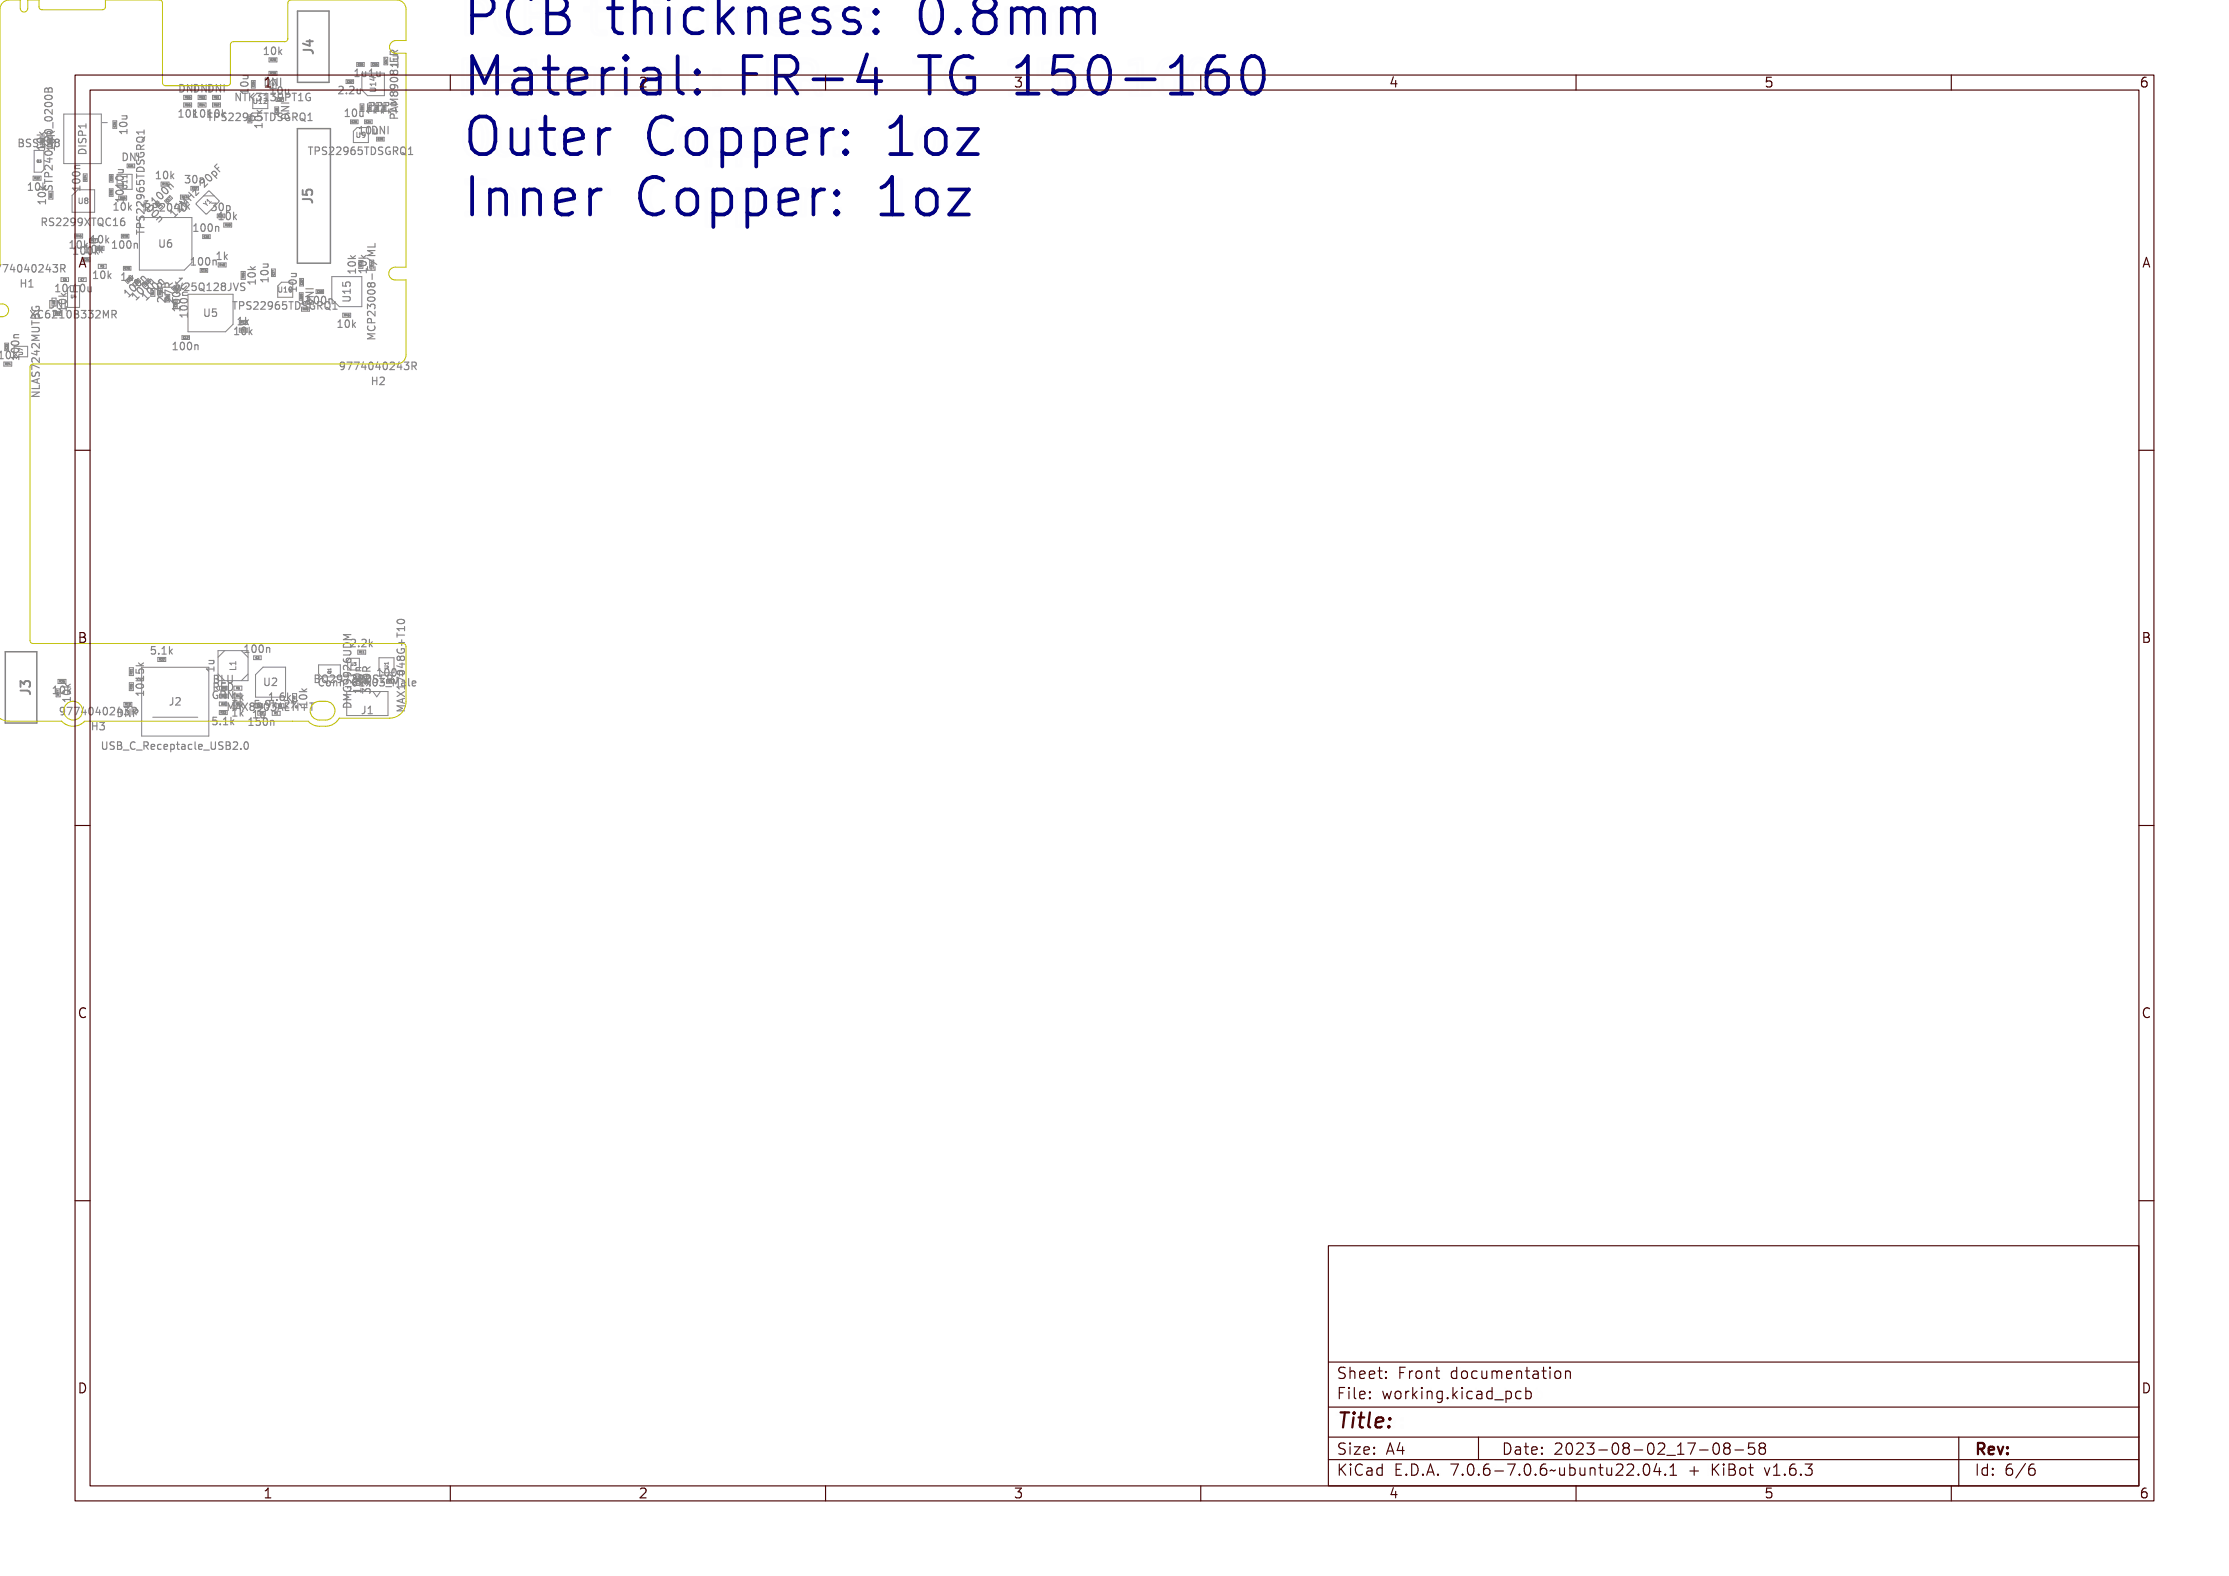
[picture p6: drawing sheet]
<svg xmlns="http://www.w3.org/2000/svg" width="297mm" height="210mm" viewBox="0 0 297 210" stroke-linecap="round" stroke-linejoin="round" font-family="sans-serif">
<defs><g id="words">
<g font-size="6.7" fill="#000084">
<text x="61.4" y="4.6">PCB thickness: 0.8mm</text>
<text x="61.4" y="20.7">Outer Copper: 1oz</text>
<text x="61.4" y="28.8">Inner Copper: 1oz</text>
</g>
<text font-size="6.7" fill="#480000" x="61.4" y="12.7">Material: FR-4 TG 150-160</text>
<text font-size="2.7" fill="#480000" x="178" y="190.3">Title:</text>
<g font-size="2" fill="#480000">
<text x="178" y="183.7">Sheet: Front documentation</text>
<text x="178" y="186.5">File: working.kicad_pcb</text>
<text x="178" y="193.9">Size: A4</text>
<text x="178" y="196.6">KiCad E.D.A. 7.0.6-7.0.6~ubuntu22.04.1 + KiBot v1.6.3</text>
<text x="200" y="193.9">Date: 2023-08-02_17-08-58</text>
<text x="263" y="196.6">Id: 6/6</text>
<text x="263" y="193.9">Rev:</text>
</g>
<g font-size="1.7" fill="#480000">
<text x="35" y="11.7">1</text>
<text x="85" y="11.7">2</text>
<text x="135" y="11.7">3</text>
<text x="185" y="11.7">4</text>
<text x="235" y="11.7">5</text>
<text x="285" y="11.7">6</text>
<text x="10.5" y="35.7">A</text>
<text x="285.5" y="35.7">A</text>
<text x="10.5" y="85.6">B</text>
<text x="285.5" y="85.6">B</text>
<text x="10.5" y="135.7">C</text>
<text x="285.5" y="135.7">C</text>
<text x="10.5" y="185.6">D</text>
<text x="285.5" y="185.6">D</text>
<text x="35" y="199.7">1</text>
<text x="85" y="199.7">2</text>
<text x="135" y="199.7">3</text>
<text x="185" y="199.7">4</text>
<text x="235" y="199.7">5</text>
<text x="285" y="199.7">6</text>
</g>
<g font-size="1.3" fill="#848484">
<text x="35.2" y="11.5">DNI</text>
<text x="35.2" y="7.3">10k</text>
<text x="47.2" y="10.3">1u 1u</text>
<text x="23.8" y="12.3">DNIDNIDNI</text>
<text x="23.8" y="15.7">10k10k10k</text>
<text x="28.7" y="16.1">TPS22965TDSGRQ1</text>
<text x="32" y="13.5">NTK3139PT1G</text>
<text x="36.1" y="12.6">10u</text>
<text x="45" y="12.5">2.2u</text>
<text x="46" y="15.6">10u</text>
<text x="47.9" y="17.9">10u</text>
<text x="49.5" y="17.9">DNI</text>
<text x="2.8" y="19.6">BSS138</text>
<text x="11.5" y="20.5" transform="rotate(-90 11.5 20.5)">DISP1</text>
<text x="16.2" y="21.4">DNI</text>
<text x="20.8" y="23.9">10k</text>
<text x="42.1" y="20.6">TPS22965TDSGRQ1</text>
<text x="3.7" y="25.4">10k</text>
<text x="7" y="24.5" transform="rotate(-90 7 24.5)">STP240320_0200B</text>
<text x="15.1" y="28.1">10k</text>
<text x="19.7" y="28.2">RP2040</text>
<text x="20.9" y="27.3" transform="rotate(-45 20.9 27.3)">100n</text>
<text x="23.8" y="27.9">1k</text>
<text x="24.7" y="24.4">30p</text>
<text x="28.2" y="28.1">30p</text>
<text x="29.1" y="29.3">10k</text>
<text x="6.3" y="30.1">RS2299XTQC16</text>
<text x="9.3" y="33.1">10k</text>
<text x="9.8" y="33.9">100k</text>
<text x="11.2" y="33.7">10k</text>
<text x="12.1" y="32.4">10k</text>
<text x="15.1" y="33.1">100n</text>
<text x="21.3" y="33">U6</text>
<text x="25.6" y="35.4">100n</text>
<text x="25.9" y="30.9">100n</text>
<text x="28.8" y="34.6">1k</text>
<text x="2.8" y="38.3">H1</text>
<text x="6.5" y="41.1">DNI</text>
<text x="7.4" y="38.9">10u10u</text>
<text x="12.4" y="37.2">10k</text>
<text x="16.1" y="37.4">1u</text>
<text x="24" y="38.8">W25Q128JVS</text>
<text x="32" y="41.3">TPS22965TDSGRQ1</text>
<text x="35.8" y="37.6" transform="rotate(-90 35.8 37.6)">10u</text>
<text x="39.5" y="38.8" transform="rotate(-90 39.5 38.8)">10u</text>
<text x="39.9" y="40.5">1k100n</text>
<text x="-.2" y="47.8">10k</text>
<text x="5" y="42.4">XC6210B332MR</text>
<text x="23.1" y="46.6">100n</text>
<text x="27.3" y="42.2">U5</text>
<text x="31.2" y="44.6">10k</text>
<text x="31.6" y="43.3">1k</text>
<text x="45" y="43.7">10k</text>
<text x="46" y="49.3">9774040243R</text>
<text x="49.6" y="51.3">H2</text>
<text x="20" y="87.2">5.1k</text>
<text x="32.7" y="87">100n</text>
<text x="46.6" y="86.2">2.2k</text>
<text x="7.1" y="92.5">10k</text>
<text x="8.7" y="95.3">9774040243R</text>
<text x="15.8" y="95.5">DNP</text>
<text x="22.5" y="94">J2</text>
<text x="28.5" y="93.1">GRN1k</text>
<text x="28.5" y="92.1">RED</text>
<text x="28.6" y="91">BLU</text>
<text x="30.8" y="94.7">MAX8903AETI+T</text>
<text x="30.9" y="94.4">1k</text>
<text x="30.9" y="95.5">1k</text>
<text x="33.7" y="95.7">1u</text>
<text x="34" y="94.4">5.9k 2%</text>
<text x="35.2" y="91.4">U2</text>
<text x="35.7" y="93.4">1.6k</text>
<text x="42.7" y="91">BQ29728DSER</text>
<text x="42.9" y="91.4">Conn_01x03_Male</text>
<text x="48.1" y="95.1">J1</text>
<text x="50.4" y="90.1">100n</text>
<text x="12.3" y="97.3">H3</text>
<text x="14.1" y="99.9">USB_C_Receptacle_USB2.0</text>
<text x="28.1" y="96.6">5.1k</text>
<text x="33.2" y="96.7">150n</text>
</g>
<text font-size="1.3" fill="#c2c200" x="-.8" y="36.3">9774040243R</text>
<text font-size="1" fill="#848484" x="10.5" y="27.2">U8</text>
<g font-size=".9" fill="#848484">
<text x="33.8" y="13.8">U12</text>
<text x="47.5" y="18.3">U9</text>
<text x="37.2" y="39">U10</text>
</g>
<g font-size=".5" fill="#848484">
<text x="9.5" y="39.7">U4</text>
<text x="46.8" y="88.7">U3</text>
</g>
<text font-size=".4" fill="#848484" x="4.9" y="21.7">Q3</text>
<g font-size=".3" fill="#848484">
<text x="36.1" y="9.9">R29</text>
<text x="36.1" y="8.1">R28</text>
<text x="46.3" y="11">C52</text>
<text x="47.7" y="8.7">C55</text>
<text x="49.7" y="8.7">C56</text>
<text x="24.7" y="13.1">R55</text>
<text x="24.7" y="14.1">R56</text>
<text x="26.6" y="13.1">R53</text>
<text x="26.6" y="14.1">R54</text>
<text x="28.5" y="14.1">R52</text>
<text x="28.5" y="13.1">R51</text>
<text x="37" y="13.4">C37</text>
<text x="46.9" y="16.4">C26</text>
<text x="48.8" y="16.4">C34</text>
<text x="4.6" y="23.9">R32</text>
<text x="17.1" y="22.2">C31</text>
<text x="50.4" y="18.7">C29</text>
<text x="16" y="26.5">R36</text>
<text x="21.7" y="24.7">R15</text>
<text x="24.3" y="26.4">R14</text>
<text x="25.6" y="25.2">C22</text>
<text x="29.1" y="28.9">C21</text>
<text x="10.2" y="31.6">R46</text>
<text x="11.1" y="34.7">R26</text>
<text x="12.1" y="32.2">R47</text>
<text x="13" y="33.2">R18</text>
<text x="13.4" y="35.6">R3</text>
<text x="16.4" y="31.6">C18</text>
<text x="16.6" y="35.9">C20</text>
<text x="27.2" y="31.7">C16</text>
<text x="29.3" y="35.4">R48</text>
<text x="30" y="30.1">R30</text>
<text x="7.3" y="41.9">R10</text>
<text x="8.4" y="37.4">C5</text>
<text x="10.8" y="37.4">C7</text>
<text x="26.9" y="36.2">C15</text>
<text x="40.4" y="41.3">R49</text>
<text x="42.3" y="39">C58</text>
<text x="24.4" y="45.1">C12</text>
<text x="32.1" y="44.1">R12</text>
<text x="32.1" y="43.1">R13</text>
<text x="45.9" y="42.1">R45</text>
<text x=".7" y="48.6">R24</text>
<text x="21.2" y="88">R22</text>
<text x="34.1" y="87.8">C3</text>
<text x="47.9" y="87">R11</text>
<text x="7.9" y="90.9">R25</text>
<text x="16.7" y="94">R19</text>
<text x="29.4" y="95.1">R23</text>
<text x="29.5" y="93.9">D3</text>
<text x="29.5" y="92.9">D1</text>
<text x="29.6" y="91.8">D2</text>
<text x="31.5" y="92.9">R4</text>
<text x="31.5" y="93.9">R6</text>
<text x="31.5" y="91.8">R5</text>
<text x="34.3" y="94.2">C4</text>
<text x="34.6" y="95.2">C2</text>
<text x="36.6" y="95.2">R1</text>
<text x="37.1" y="94.2">R2</text>
<text x="51.8" y="90.9">C1</text>
</g>
</g></defs>
<g fill="none" stroke="#848484" stroke-width=".15">
<path d="M2.9 18.6h.3a.24 .24 0 0 1 .3 .2 .24 .24 0 0 1-.2 .3 .27 .27 0 0 1 .2 .3 .27 .27 0 0 1-.3 .2h-.3zM3 19.1h.2a.18 .18 0 0 1 .2 .2 .18 .18 0 0 1-.2 .2h-.2zM3 18.7h.2a.15 .15 0 0 1 .2 .2 .15 .15 0 0 1-.2 .1h-.2zM3.8 18.7l.3-.1 .2 .1v.1a.21 .21 0 0 0-.3-.1 .21 .21 0 0 0-.1 .3 .33 .33 0 0 1 .4 .4 .33 .33 0 0 1-.5 .2l-.1-.2a.23 .23 0 0 0 .3 .1 .23 .23 0 0 0 .1-.3 .31 .31 0 0 1-.4-.1 .31 .31 0 0 1 .1-.4zM4.6 18.7l.3-.1 .2 .1v.1a.21 .21 0 0 0-.3-.1 .21 .21 0 0 0-.1 .3 .33 .33 0 0 1 .4 .4 .33 .33 0 0 1-.5 .2l-.1-.2a.23 .23 0 0 0 .3 .1 .23 .23 0 0 0 .1-.3 .31 .31 0 0 1-.4-.1 .31 .31 0 0 1 .1-.4zM4.9 18h1M5 19.5h.9v-.2h.1v.5h-.1v-.2h-.8l.1 .2h-.1zM5 18.6a.62 .62 0 0 1 1 .2 .56 .56 0 0 1-.5 .3 .56 .56 0 0 1-.5-.3zM5.1 18.7l.6-.1 .2 .2a.54 .54 0 0 1-.8 0zM5.3 17.6l.2 .3 .5-.3v.1l-.4 .3 .1 .1h.3v.1h-1v-.1h.6l-.3-.3zM5.3 17.6l.4 .4M5.4 18.7l.3-.1v.9h.2v.1h-.5v-.1h.2v-.8l-.2 .1z"/>
<path d="M6 20a.62 .62 0 0 1 1 .1 .56 .56 0 0 1-.5 .3 .56 .56 0 0 1-.5-.3zM6 17.6a.62 .62 0 0 1 1 .1 .56 .56 0 0 1-.5 .3 .56 .56 0 0 1-.5-.3zM6 16a.62 .62 0 0 1 1 .1 .56 .56 0 0 1-.5 .3 .56 .56 0 0 1-.5-.3zM6 14.4a.62 .62 0 0 1 1 .1 .56 .56 0 0 1-.5 .3 .56 .56 0 0 1-.5-.3zM6 13.6a.62 .62 0 0 1 1 .1 .56 .56 0 0 1-.5 .3 .56 .56 0 0 1-.5-.3zM6.1 19.1l.2-.1 .2 .2a.31 .31 0 0 1 .4-.1 .31 .31 0 0 1 .1 .4l-.2 .1a.23 .23 0 0 0 .1-.3 .23 .23 0 0 0-.4 0v.1h-.1a.19 .19 0 0 0 0-.2 .19 .19 0 0 0-.3 .1 .19 .19 0 0 0 .1 .2l-.1 .1zM6.1 18.3a.62 .62 0 0 1 .8 .4v-.5h.1v.6l-.3-.2a.27 .27 0 0 0-.3-.2 .27 .27 0 0 0-.3 .2l.1 .2h-.1l-.1-.1zM6.1 15.1a.62 .62 0 0 1 .8 .4v-.5h.1v.6l-.3-.2a.27 .27 0 0 0-.3-.3 .27 .27 0 0 0-.3 .3l.1 .2h-.1l-.1-.1zM6.1 12.7l.3-.1 .1 .2a.27 .27 0 0 1 .3-.2 .27 .27 0 0 1 .2 .3v.3h-1zM6.1 18.6a.29 .29 0 0 1 .5 0 .29 .29 0 0 1-.1 .5 .31 .31 0 0 1 .1 .4 .31 .31 0 0 1-.4 .1l-.1-.2a.23 .23 0 0 0 .3 .1 .23 .23 0 0 0 0-.4h-.1v-.1a.19 .19 0 0 0 .2-.1 .19 .19 0 0 0 0-.2 .19 .19 0 0 0-.3 0zM6.1 17.6l.6-.1 .2 .2a.54 .54 0 0 1-.8 0zM6.1 16l.6-.1 .2 .2a.54 .54 0 0 1-.8 0z"/>
<path d="M6.1 14.4l.6-.1 .2 .2a.54 .54 0 0 1-.8 0zM6.1 13.6l.6-.1 .2 .2a.54 .54 0 0 1-.8 0zM6.2 12.8h.2v.2h-.3zM6.3 19.5h.9v-.2h.1v.5h-.1v-.2h-.8l.1 .2h-.1zM6.3 18.6a.62 .62 0 0 1 1 .2 .56 .56 0 0 1-.5 .3 .56 .56 0 0 1-.5-.3zM6.4 17.8l.3-.1 .1 .2 .5-.3v.1l-.3 .2-.1 .1v.1h.4v.2h-1zM6.4 11.9a.27 .27 0 0 1 .3-.2 .27 .27 0 0 1 .3 .2v.4M6.4 11.9l-.2-.2-.2 .1v.5M6.4 11.9v.4M6.4 18.7l.6-.1 .2 .2a.54 .54 0 0 1-.8 0zM6.5 17.9h.2l.1 .2h-.4zM6.6 12.7h.3v.3h-.4z"/>
<path d="M7 18.7a.27 .27 0 0 1 .4 0 .27 .27 0 0 1-.1 .4 .28 .28 0 0 1 .1 .4 .28 .28 0 0 1-.4 0 .28 .28 0 0 1 .1-.4l-.2-.2zM7.3 16.5v.8zM10.5 19h.1v.2h.8v-.2h.1v.6h-.1v-.2h-.8v.2h-.1zM10.5 16.8h.9v-.2h.1v.5h-.1v-.2h-.8l.1 .2h-.1zM10.6 18.2h.1a.21 .21 0 0 0-.1 .3 .21 .21 0 0 0 .3 .1 .33 .33 0 0 1 .4-.4 .33 .33 0 0 1 .2 .5l-.2 .1a.23 .23 0 0 0 .1-.3 .23 .23 0 0 0-.3-.1 .33 .33 0 0 1-.4 .4 .33 .33 0 0 1-.1-.6zM10.6 17.4h.2a.33 .33 0 0 1 .3 .4h.4v.2h-1zM10.7 19.9a.52 .52 0 0 1 .6-.1 .52 .52 0 0 1 .2 .6h-1zM10.7 17.5h.3v.3h-.4zM10.7 20h.6l.1 .3h-.8zM16 16.4a.59 .59 0 0 1 .9 .2 .57 .57 0 0 1-1-.1zM16 17.3h.8v-.2h.2v.5h-.2v-.2h-.7l.1 .2h-.2zM16 16.5a.62 .62 0 0 1 1 .1 .56 .56 0 0 1-.5 .3 .56 .56 0 0 1-.5-.3z"/>
<path d="M16.1 16.5l.6-.1 .2 .2a.54 .54 0 0 1-.8 0zM16.2 15.5h.8v.1h-.2a.23 .23 0 0 1 .2 .3 .23 .23 0 0 1-.3 .2h-.5v-.1l.6-.1 .1-.1-.2-.2h-.5zM16.2 15.4h.7M16.8 15.4l.1 .2v.2l-.7 .1M16.9 17.2v.6M16.9 17.5h-1l.3 .3M18.3 18.5h.8v-.2h.1v.5h-.1v-.2h-.7v.3h-.1zM18.3 18.3a.67 .67 0 0 1 .9 .2 .34 .34 0 0 1-.3 .4h-.4a.34 .34 0 0 1-.3-.2 .34 .34 0 0 1 .1-.4zM18.4 19.2l.5-.1 .3 .2 .2-.2v.1l-.1 .2a.53 .53 0 0 1-.5 .4 .53 .53 0 0 1-.5-.4zM18.4 19.3l.5-.1 .3 .2a.51 .51 0 0 1-.8 0zM18.7 19.9v-.5l-.2-.1-.2 .1-.1 .1v.4h1M19.2 17.3v.6"/>
<path d="M19.2 19.3l-.5 .3M19.2 17.6h-1l.3 .3M19.3 18.2l-.3 .5M23.9 11.3a.5 .5 0 0 1 .6 .5 .5 .5 0 0 1-.6 .5zM24 14.7h.3v.8h.2v.2h-.5v-.2h.2v-.7l-.2 .1zM24 11.4a.38 .38 0 0 1 .4 .4 .38 .38 0 0 1-.4 .4zM24.7 11.3h.2l.3 .8v-.8h.1v1h-.1l-.4-.8v.8h-.1zM24.8 14.8a.27 .27 0 0 1 .4 0l.1 .2a.43 .43 0 0 1 0 .4 .43 .43 0 0 1-.4 .2 .69 .69 0 0 1-.1-.8zM24.9 14.8h.1a.54 .54 0 0 1 0 .8l-.2-.2zM25.5 11.3h.6v.1h-.2v.8h.2v.1h-.6v-.1h.2v-.8h-.2zM25.6 14.6h.1v.6l.3-.3h.1l-.2 .3 .3 .5h-.2l-.2-.4-.1 .1v.3h-.1zM25.8 11.3a.5 .5 0 0 1 .6 .5 .5 .5 0 0 1-.6 .5z"/>
<path d="M25.9 14.7h.3v.8h.2v.2h-.5v-.2h.2v-.7l-.2 .1zM25.9 11.4a.38 .38 0 0 1 .4 .4 .38 .38 0 0 1-.4 .4zM26.6 11.3h.2l.3 .8v-.8h.1v1h-.1l-.4-.8v.8h-.1zM26.7 14.8a.27 .27 0 0 1 .5 0v.2a.43 .43 0 0 1 0 .4 .43 .43 0 0 1-.4 .2 .7 .7 0 0 1-.1-.8zM26.8 14.8h.1a.54 .54 0 0 1 0 .8l-.1-.2zM27.5 11.3h.5v.1h-.2v.8h.2v.1h-.5v-.1h.2v-.8h-.2zM27.5 14.6h.1v.6l.3-.3h.2l-.3 .3 .3 .5h-.1l-.3-.4-.1 .1v.3h-.1zM27.7 11.3a.5 .5 0 0 1 .7 .5 .5 .5 0 0 1-.7 .5zM27.8 14.7h.4v.8h.2v.2h-.6v-.2h.2v-.7l-.2 .1zM27.9 11.4a.38 .38 0 0 1 .3 .4 .38 .38 0 0 1-.3 .4zM28.5 11.3h.2l.3 .8v-.8h.2v1h-.2l-.3-.8v.8h-.2zM28.6 14.8a.27 .27 0 0 1 .5 0v.2a.43 .43 0 0 1 .1 .4 .43 .43 0 0 1-.5 .2 .69 .69 0 0 1-.1-.8z"/>
<path d="M28.7 15.1h.8v.2h-.4v.8h-.1v-.8h-.3zM28.8 14.8a.54 .54 0 0 1 0 .8l-.1-.2zM29.4 11.3h.5v.1h-.2v.8h.2v.1h-.5v-.1h.2v-.8h-.2zM29.4 14.6h.1v.6l.3-.3h.2l-.3 .3 .3 .5h-.1l-.3-.4-.1 .1v.3h-.1zM29.6 15.1a.5 .5 0 0 1 .6 .2v.1a.33 .33 0 0 1-.5 .3v.4h-.1zM29.7 15.2h.2a.18 .18 0 0 1 .2 .2 .18 .18 0 0 1-.2 .2h-.2zM30.5 15.2l.3-.1 .1 .1v.1a.21 .21 0 0 0-.2-.1 .21 .21 0 0 0-.1 .3 .33 .33 0 0 1 .4 .4 .33 .33 0 0 1-.5 .2l-.1-.2a.23 .23 0 0 0 .3 .1 .23 .23 0 0 0 .1-.3 .31 .31 0 0 1-.4-.1 .31 .31 0 0 1 .1-.4zM31.2 15.2a.35 .35 0 0 1 .5 .1 .35 .35 0 0 1-.2 .5l-.2 .2h.5v.1h-.6l.2-.3a.27 .27 0 0 0 .2-.3 .27 .27 0 0 0-.2-.3l-.2 .1zM31.5 13.4v-1l.5 1M32 15.2a.35 .35 0 0 1 .5 .1 .35 .35 0 0 1-.2 .5l-.2 .2h.5v.1h-.6l.2-.3a.27 .27 0 0 0 .2-.3 .27 .27 0 0 0-.2-.3l-.2 .1zM32.1 12.5h.1l.4 .8v-.8h.1v1h-.2l-.3-.8v.8h-.1zM32.1 11.9h.9v-.2h.1v.6h-.1v-.2h-.8l.1 .2h-.1z"/>
<path d="M32.1 11.1a.62 .62 0 0 1 1 .1 .56 .56 0 0 1-.5 .3 .56 .56 0 0 1-.5-.3zM32.1 11a.54 .54 0 0 1 .9 .3 .57 .57 0 0 1-1-.1zM32.2 11.1h.6l.2 .1a.54 .54 0 0 1-.8 0zM32.4 10.1h.7v.2h-.1a.23 .23 0 0 1 .1 .3 .23 .23 0 0 1-.3 .1h-.4v-.1h.5l.1-.2-.1-.1h-.5zM32.4 10.1h.6M32.8 12.5h.7v.1h-.3v.9h-.1v-.9h-.3zM32.8 15.2a.31 .31 0 0 1 .4-.1 .31 .31 0 0 1 .2 .3 .46 .46 0 0 1 0 .5 .46 .46 0 0 1-.5 .2l-.1-.1a.29 .29 0 0 0 .4 0 .29 .29 0 0 0 .1-.3 .31 .31 0 0 1-.5 0 .31 .31 0 0 1 0-.5zM33 10.1v.1v.2l-.6 .1M33 11.9v.5M33.7 12.5h.1v.4l.4-.4h.2l-.4 .4 .4 .6h-.2l-.3-.5-.1 .1v.4h-.1zM33.7 15.3l.2-.2 .2 .1v.1a.29 .29 0 0 0-.3 0 .29 .29 0 0 0-.1 .3 .32 .32 0 0 1 .5 .1 .32 .32 0 0 1-.2 .5 .32 .32 0 0 1-.4-.3zM33.9 16.7l.3 .3"/>
<path d="M34 16.5h.9v-.2h.1v.6h-.1v-.2h-.8l.1 .2h-.2zM34 15.7a.62 .62 0 0 1 1 .1 .56 .56 0 0 1-.5 .4 .56 .56 0 0 1-.5-.4zM34.1 15.8l.6-.1 .2 .1a.54 .54 0 0 1-.8 0zM34.2 14.7l.3 .3 .5-.3v.1l-.4 .3 .1 .1h.3v.1h-1v-.1h.5l-.3-.3zM34.4 15.1h.5v.2h-.4v.2a.36 .36 0 0 1 .5 .4 .36 .36 0 0 1-.6 .2v-.1a.26 .26 0 0 0 .4 0 .26 .26 0 0 0 0-.3 .26 .26 0 0 0-.4-.1zM34.5 12.5a.29 .29 0 0 1 .4 0 .29 .29 0 0 1 0 .4 .31 .31 0 0 1 .1 .5 .31 .31 0 0 1-.5 .1v-.2a.23 .23 0 0 0 .3 .1 .23 .23 0 0 0 0-.4h-.2v-.1a.19 .19 0 0 0 .3-.1 .19 .19 0 0 0-.1-.2 .19 .19 0 0 0-.2 0zM34.9 16.4v.6M35.1 15.1h.8v.2h-.3v.8h-.2v-.8h-.3zM35.3 10.5a.5 .5 0 0 1 .6 .5 .5 .5 0 0 1-.6 .5zM35.3 6.4l.4-.1v.9h.2v.1h-.6v-.1h.3v-.7h-.3zM35.3 12.5h.4v.9h.2v.1h-.5v-.1h.2v-.8l-.3 .1zM35.4 10.6a.38 .38 0 0 1 .4 .4 .38 .38 0 0 1-.4 .3z"/>
<path d="M36 15.1a.5 .5 0 0 1 .6 .5 .5 .5 0 0 1-.6 .5zM36.1 10.5h.1l.4 .8v-.8h.1v1h-.2l-.3-.8v.8h-.1zM36.1 12.5a.29 .29 0 0 1 .5 0 .29 .29 0 0 1-.1 .4 .31 .31 0 0 1 .1 .5 .31 .31 0 0 1-.5 .1v-.2a.23 .23 0 0 0 .3 .1 .23 .23 0 0 0 0-.4h-.2v-.1a.19 .19 0 0 0 .3-.1 .19 .19 0 0 0-.1-.2 .19 .19 0 0 0-.2 0zM36.1 15.2a.38 .38 0 0 1 .4 .4 .38 .38 0 0 1-.4 .4zM36.1 6.5a.27 .27 0 0 1 .5 0l.1 .1a.43 .43 0 0 1 0 .5 .43 .43 0 0 1-.5 .2 .7 .7 0 0 1-.1-.8zM36.3 6.4h.1a.54 .54 0 0 1 0 .8l-.2-.2zM36.9 15.2l.3-.1 .2 .1v.1a.21 .21 0 0 0-.3-.1 .21 .21 0 0 0-.1 .3 .33 .33 0 0 1 .4 .4 .33 .33 0 0 1-.5 .2l-.1-.2a.23 .23 0 0 0 .3 .1 .23 .23 0 0 0 .1-.3 .31 .31 0 0 1-.4-.1 .31 .31 0 0 1 .1-.4zM36.9 10.5h.5v.1h-.2v.7h.2v.2h-.5v-.2h.2v-.7h-.2zM36.9 6.3h.2v.6l.3-.3h.1l-.3 .3 .4 .4h-.2l-.3-.4v.1v.3h-.2zM36.9 12.6a.31 .31 0 0 1 .4-.1 .31 .31 0 0 1 .2 .3 .46 .46 0 0 1 0 .5 .46 .46 0 0 1-.5 .2l-.1-.2a.29 .29 0 0 0 .4 0 .29 .29 0 0 0 .1-.3 .31 .31 0 0 1-.5 0 .31 .31 0 0 1 0-.4zM37.5 14.2h1l-1 .6M37.6 14.4h.9v.2l-.8 .3h.8v.2h-.9v-.2l.8-.3h-.8z"/>
<path d="M37.6 13.7h.1v.2h.7v-.2h.1v.5h-.1v-.2h-.7v.2h-.1zM37.7 15.3l.3-.2 .2 .1v.1l-.2-.1a.37 .37 0 0 0-.3 .4 .37 .37 0 0 0 .4 .4v-.3h-.1v-.1h.2v.4a.44 .44 0 0 1-.6 0 .44 .44 0 0 1 0-.6zM37.7 15.3a.52 .52 0 0 1 .6 0 .52 .52 0 0 1 .2 .6h-.9zM37.7 12.5a.5 .5 0 0 1 .6 .2v.1a.33 .33 0 0 1-.5 .3v.4h-.1zM37.7 15.4h.6l.1 .3h-.7zM37.8 12.6h.2a.18 .18 0 0 1 .2 .2 .18 .18 0 0 1-.2 .2h-.2zM38.4 15.1a.49 .49 0 0 1 .6 .2v.2l-.2 .2 .3 .4h-.1l-.2-.3-.1-.1h-.2v.4h-.1zM38.4 12.5h.8v.1h-.3v.9h-.2v-.9h-.3zM38.5 15.2h.2a.17 .17 0 0 1 .2 .2 .17 .17 0 0 1-.2 .2h-.2zM39.3 15.2a.31 .31 0 0 1 .3-.1 .31 .31 0 0 1 .2 .3v.4l-.1 .3 .1 .1-.1 .1-.3-.2a.69 .69 0 0 1-.1-.9zM39.4 12.5h.3v.9h.2v.1h-.5v-.1h.2v-.8l-.2 .1zM39.4 15.3l.1-.1a.51 .51 0 0 1 0 .8l-.2-.2z"/>
<path d="M40.1 15.2l.3-.1v.9h.2v.1h-.5v-.1h.2v-.7h-.2zM40.2 12.6l.3-.1h.2v.2l-.2-.1a.37 .37 0 0 0-.3 .4 .37 .37 0 0 0 .4 .3v-.2h-.2v-.1h.3v.4a.44 .44 0 0 1-.6 0 .44 .44 0 0 1 0-.6zM41 16.1h.6M41 15.4l.3-.3v1M41.1 12.4l.2 .1M41.1 19.6h.6M41.2 13h.2v.3l-.2 .1M41.4 19.6v1M42.1 19.7h.8v.1h-.4v.8h-.1v-.8h-.3zM43 19.7a.5 .5 0 0 1 .6 .1v.2a.33 .33 0 0 1-.5 .2v.4h-.1zM43.1 19.8h.2a.18 .18 0 0 1 .2 .2 .18 .18 0 0 1-.2 .1h-.2zM43.9 19.7h.3h.1v.1a.21 .21 0 0 0-.3-.1 .21 .21 0 0 0 0 .3 .33 .33 0 0 1 .4 .4 .33 .33 0 0 1-.5 .2l-.1-.1a.23 .23 0 0 0 .3 .1 .23 .23 0 0 0 .1-.4 .31 .31 0 0 1-.4-.1 .31 .31 0 0 1 .1-.4z"/>
<path d="M44.6 19.7a.35 .35 0 0 1 .5 .1 .35 .35 0 0 1-.2 .5l-.2 .2h.5v.1h-.6l.2-.3a.27 .27 0 0 0 .2-.3 .27 .27 0 0 0-.2-.2h-.2zM45.1 11.6a.35 .35 0 0 1 .6 .1 .35 .35 0 0 1-.2 .5l-.2 .2h.4v.1h-.6l.2-.3a.27 .27 0 0 0 .3-.3 .27 .27 0 0 0-.3-.2h-.2zM45.4 19.7a.35 .35 0 0 1 .5 .1 .35 .35 0 0 1-.2 .5l-.2 .2h.5v.1h-.6l.2-.3a.27 .27 0 0 0 .2-.3 .27 .27 0 0 0-.2-.2h-.2zM46.1 12.3h.2v.2h-.2zM46.2 19.7a.31 .31 0 0 1 .4 0 .31 .31 0 0 1 .2 .2 .46 .46 0 0 1 0 .5 .46 .46 0 0 1-.5 .2l-.1-.1a.29 .29 0 0 0 .4 0 .29 .29 0 0 0 .1-.3 .31 .31 0 0 1-.5 0 .31 .31 0 0 1 0-.5zM46.7 11.6a.35 .35 0 0 1 .6 .1 .35 .35 0 0 1-.2 .5l-.2 .2h.4v.1h-.6l.2-.3a.27 .27 0 0 0 .3-.3 .27 .27 0 0 0-.3-.2h-.2zM47.1 19.8l.2-.2 .2 .1v.1a.29 .29 0 0 0-.3 0 .29 .29 0 0 0-.1 .3 .32 .32 0 0 1 .5 .1 .32 .32 0 0 1-.2 .5 .32 .32 0 0 1-.4-.3zM47.5 11.8h.2v.6l.1 .1 .2-.2v-.5h.1v.7h-.1v-.1a.23 .23 0 0 1-.3 .1 .23 .23 0 0 1-.2-.2zM47.8 19.7h.5v.1h-.4v.2a.36 .36 0 0 1 .5 .5 .36 .36 0 0 1-.6 .1v-.1a.26 .26 0 0 0 .4 0 .26 .26 0 0 0 0-.3 .26 .26 0 0 0-.4 0zM48.5 19.7h.8v.1h-.3v.8h-.2v-.8h-.3zM48.9 14.6h.9v-.2h.1v.6h-.1v-.2h-.8l.1 .2h-.1zM49.2 13.7h.7v.1h-.1a.23 .23 0 0 1 .1 .3 .23 .23 0 0 1-.3 .1h-.4v-.1h.5l.1-.2-.1-.1h-.5z"/>
<path d="M49.2 13.7h.6M49.4 19.7a.5 .5 0 0 1 .6 .5 .5 .5 0 0 1-.6 .4zM49.5 19.8a.38 .38 0 0 1 .4 .3 .38 .38 0 0 1-.4 .4zM49.6 16.9a.5 .5 0 0 1 .6 .5 .5 .5 0 0 1-.6 .5zM49.7 17a.38 .38 0 0 1 .4 .4 .38 .38 0 0 1-.4 .4zM49.8 13.7v.1v.2l-.6 .1M49.8 14.8l.3 .3M49.8 14.5v.6M49.9 14.6h.9v-.2h.1v.6h-.1v-.2h-.8l.1 .2h-.2zM50.1 13.7h.8v.1h-.1a.23 .23 0 0 1 .1 .3 .23 .23 0 0 1-.3 .1h-.5v-.1h.6l.1-.1-.1-.2h-.6zM50.2 13.7h.6M50.3 19.7h.3h.2v.1a.21 .21 0 0 0-.3-.1 .21 .21 0 0 0-.1 .3 .33 .33 0 0 1 .4 .4 .33 .33 0 0 1-.5 .2l-.1-.1a.23 .23 0 0 0 .3 .1 .23 .23 0 0 0 .1-.4 .31 .31 0 0 1-.4-.1 .31 .31 0 0 1 .1-.4z"/>
<path d="M50.4 16.9h.1l.4 .8v-.8h.1v1h-.2l-.3-.8v.8h-.1zM50.7 13.7l.1 .1v.2l-.6 .1M50.8 14.8l.3 .3M50.8 14.5v.6M50.9 14.6h.8v-.2h.2v.6h-.2v-.2h-.7v.2h-.1zM51.1 19.8l.3-.1h.2v.1h-.2a.37 .37 0 0 0-.3 .4 .37 .37 0 0 0 .4 .3v-.3h-.1v-.1h.2v.5a.44 .44 0 0 1-.6-.1 .44 .44 0 0 1 0-.6zM51.1 13.7h.8v.1h-.2a.23 .23 0 0 1 .2 .3 .23 .23 0 0 1-.3 .1h-.5v-.1h.6l.1-.1-.2-.2h-.5zM51.1 13.7h.7M51.2 16.9h.6v.1h-.2v.8h.2v.1h-.6v-.1h.2v-.8h-.2zM51.7 13.7l.1 .1v.2l-.7 .1M51.8 14.8l.3 .3M51.8 19.7a.49 .49 0 0 1 .6 .1v.2l-.2 .2 .3 .4h-.1l-.2-.3-.1-.1h-.2v.4h-.1z"/>
<path d="M51.8 14.5v.6M51.9 14.6h.8v-.2h.1v.6h-.1v-.2h-.7v.2h-.1zM51.9 19.8h.2a.17 .17 0 0 1 .2 .1 .17 .17 0 0 1-.2 .2h-.2zM52 7.7v.5h1v-.5M52 8.7h.7a.32 .32 0 0 1 .3 .3M52 10.5a.59 .59 0 0 1 1 .2 .57 .57 0 0 1-1-.1zM52.1 14l.9-.3v.1l-.2 .1v.3l.2 .1v.1l-.9-.3zM52.1 12.9h.9v.1h-.8l.5 .2v.1l-.5 .2h.8v.1h-.9v-.2l.5-.2-.5-.1zM52.1 9h.6a.35 .35 0 0 1 .3 .6h-.2a.22 .22 0 0 0 .1-.3 .22 .22 0 0 0-.2-.1h-.5v.2h-.1zM52.1 8.1h.1v.5h.3v-.4h.1v.4h.3v-.5h.1v.6h-.9zM52.1 10.7a.62 .62 0 0 1 1 .1 .56 .56 0 0 1-.5 .4 .56 .56 0 0 1-.6-.4zM52.1 8.4h.9v-.2h.1v.6h-.1v-.2h-.8l.1 .2h-.2z"/>
<path d="M52.1 13.7h.7v.1h-.1a.23 .23 0 0 1 .1 .3 .23 .23 0 0 1-.2 .1h-.5v-.1h.5l.1-.2-.1-.1h-.5zM52.1 12.2h.3l.1 .1a.28 .28 0 0 1 .4-.1 .28 .28 0 0 1 0 .5 .28 .28 0 0 1-.4-.1 .27 .27 0 0 1-.4 .1 .27 .27 0 0 1 0-.5zM52.1 9.8h.3l.1 .1a.28 .28 0 0 1 .4-.1 .28 .28 0 0 1 0 .5 .28 .28 0 0 1-.4-.1 .27 .27 0 0 1-.4 .1 .27 .27 0 0 1 0-.5zM52.1 13.7h.7M52.1 14.6l.3-.1a.33 .33 0 0 1 .2 .5h.4v.1h-.9zM52.1 7.4h.3l.2 .1 .4-.3v.2l-.3 .1-.1 .2v.1h.4v.1h-.9zM52.2 11.4h.1a.46 .46 0 0 1 .5-.1 .46 .46 0 0 1 .2 .5l-.1 .1a.29 .29 0 0 0 0-.3 .29 .29 0 0 0-.3-.1 .32 .32 0 0 1 0 .4 .32 .32 0 0 1-.5 0 .32 .32 0 0 1 .1-.5zM52.2 10.8l.5-.1 .3 .1a.54 .54 0 0 1-.8 0zM52.2 14.1l.5-.2v.3zM52.2 7.5h.3v.3h-.3zM52.2 14.7h.3v.3h-.3zM52.3 7.5h.8v.1h-.1a.23 .23 0 0 1 .1 .3 .23 .23 0 0 1-.3 .1h-.5v-.1h.6l.1-.2-.1-.1h-.6z"/>
<path d="M52.4 7.4h.6M52.4 9.6l-.2-.2-.2 .2v.2l.2 .1 .2-.2M52.4 11.3l.2 .2v.2l-.2 .1-.4-.1v-.2l.1-.2a.66 .66 0 0 1 .9 .3v.1M52.4 12.4l-.2-.2-.2 .2v.3l.2 .1 .2-.2M52.4 12.4l.2-.2 .3 .1 .1 .1-.1 .3-.1 .1-.3-.1-.1-.1M52.4 9.6v.1M52.4 12.4v.2M52.4 9.6l.2-.2h.2l.2 .2-.1 .2-.1 .1h-.3l-.1-.2M52.5 7.8v.4M52.5 15.7v-.4l-.2-.1h-.2l-.1 .2v.3h1M52.5 7.3v-.5l-.2-.1h-.2l-.1 .2v.4h1M52.7 19.8a.31 .31 0 0 1 .3-.1 .31 .31 0 0 1 .2 .2v.4l-.2 .3 .2 .1-.1 .1-.3-.2a.69 .69 0 0 1-.1-.8z"/>
<path d="M52.7 13.7l.1 .1-.1 .2-.6 .1M52.7 14.3v.5M52.8 14.8h-4l.3 .3M52.8 14.5v.6M52.8 19.8h.1a.51 .51 0 0 1 0 .7l-.2-.2zM52.9 7.4l.1 .2v.2l-.6 .1M53 14.2l-1 .4 1 .3M53 13.2h-1l.7 .4-.7 .3h1M53 6.7l-.5 .3M53 8.3v.6M53 8.6h-1l.3 .3M53.5 19.7h.3v.8h.2v.1h-.5v-.1h.2v-.7h-.2z"/>
<path d="M54.4 19.9l.3-.3v1M.1 35.3h.6l-.4 1h-.1l.3-.9h-.4zM.9 35.3h.6l-.4 1h-.1l.4-.9h-.5zM2.1 35.3h.1v.7h.1v.1h-.1v.2h-.1v-.2h-.4zM2.1 35.4v.6h-.3zM2.6 35.4a.27 .27 0 0 1 .4 0l.1 .2a.43 .43 0 0 1 0 .5 .43 .43 0 0 1-.4 .2 .69 .69 0 0 1-.1-.9zM2.7 35.4h.1a.54 .54 0 0 1 0 .8l-.2-.2zM3.7 35.3h.1v.7h.1v.1h-.1v.2h-.1v-.2h-.4zM3.7 35.4v.6h-.3zM3.9 24.5l.3-.1v.9h.2v.1h-.5v-.1h.2v-.7h-.2zM4.2 35.4a.27 .27 0 0 1 .4 0l.1 .2a.43 .43 0 0 1 0 .5 .43 .43 0 0 1-.4 .2 .69 .69 0 0 1-.1-.9zM4.3 35.4h.1a.54 .54 0 0 1 0 .8l-.2-.2z"/>
<path d="M4.7 24.6a.27 .27 0 0 1 .5 0v.1a.43 .43 0 0 1 .1 .5 .43 .43 0 0 1-.5 .2 .69 .69 0 0 1-.1-.8zM4.9 24.5a.54 .54 0 0 1 0 .8l-.1-.2zM4.9 35.4a.35 .35 0 0 1 .6 .1 .35 .35 0 0 1-.2 .5l-.3 .2h.5v.1h-.6l.2-.3a.27 .27 0 0 0 .2-.3 .27 .27 0 0 0-.2-.3l-.2 .1zM5.1 25.9a.53 .53 0 0 0 .5 .3 .53 .53 0 0 0 .5-.3M5.1 26.7h.9v-.2h.1v.5h-.1v-.2h-.7v.2h-.1zM5.1 25.9a.62 .62 0 0 1 1 .1 .56 .56 0 0 1-.5 .3 .56 .56 0 0 1-.5-.3zM5.2 25.9l.6-.1 .2 .2a.54 .54 0 0 1-.8 0zM5.4 24.9l.3 .3 .4-.4v.2l-.4 .2 .1 .1h.3v.1h-1v-.1h.6l-.3-.3zM5.5 24.4h.1v.6l.3-.3h.2l-.3 .3 .3 .4h-.1l-.3-.4-.1 .1v.3h-.1zM5.6 29.6h.4M5.9 29.6l.3 .5M6 29.1h-.4v1"/>
<path d="M6 22.9h.1v.3h.9v.2h-.9v.3h-.1zM6 20.7h.7v-.1h.1v.1h.2v.1h-.2v.4h-.2l-.6-.4zM6.1 35.3h.1v.7h.1v.1h-.1v.2h-.1v-.2h-.4zM6.1 23.9h.1a.21 .21 0 0 0-.1 .2 .21 .21 0 0 0 .3 .1 .33 .33 0 0 1 .4-.4 .33 .33 0 0 1 .2 .5l-.2 .1a.23 .23 0 0 0 .1-.3 .23 .23 0 0 0-.3-.1 .33 .33 0 0 1-.4 .4 .33 .33 0 0 1-.1-.5zM6.1 26.6v.6M6.1 26.9h-1l.2 .3M6.1 35.4v.6h-.3zM6.1 21.5a.63 .63 0 0 1 .8 .4v-.5h.1v.6l-.3-.2a.27 .27 0 0 0-.3-.2 .27 .27 0 0 0-.3 .2l.1 .2h-.1l-.1-.1zM6.1 22.3l.2-.1a.33 .33 0 0 1 .3 .4h.4v.2h-1zM6.1 20l.6-.1 .2 .2a.54 .54 0 0 1-.8 0zM6.1 20.8h.6v.3zM6.2 22.4h.3v.2h-.4z"/>
<path d="M6.4 29.1a.49 .49 0 0 1 .6 .2v.2l-.2 .1 .3 .5h-.1l-.2-.3-.1-.1h-.2v.4h-.1zM6.5 29.2h.2a.17 .17 0 0 1 .2 .2 .17 .17 0 0 1-.2 .2h-.2zM6.5 35.4a.29 .29 0 0 1 .5-.1 .29 .29 0 0 1-.1 .5 .31 .31 0 0 1 .1 .4 .31 .31 0 0 1-.4 .1l-.1-.2a.23 .23 0 0 0 .3 .1 .23 .23 0 0 0 .1-.4h-.2v-.1a.19 .19 0 0 0 .2-.1 .19 .19 0 0 0 0-.2 .19 .19 0 0 0-.3 .1zM6.9 24.8v.5M7.3 29.2l.3-.1 .2 .1v.1a.21 .21 0 0 0-.3-.1 .21 .21 0 0 0-.1 .3 .33 .33 0 0 1 .4 .4 .33 .33 0 0 1-.5 .2l-.1-.2a.23 .23 0 0 0 .3 .1 .23 .23 0 0 0 .1-.3 .31 .31 0 0 1-.4-.1 .31 .31 0 0 1 .1-.4zM7.3 35.3a.49 .49 0 0 1 .6 .2v.2l-.2 .1 .3 .5h-.1l-.2-.3-.1-.1h-.2v.4h-.1zM7.4 35.4h.2a.17 .17 0 0 1 .2 .2 .17 .17 0 0 1-.2 .2h-.2zM7.8 39.5h1M8 29.2a.35 .35 0 0 1 .6 .1 .35 .35 0 0 1-.2 .5l-.3 .2h.5v.1h-.6l.2-.3a.27 .27 0 0 0 .2-.3 .27 .27 0 0 0-.2-.3l-.2 .1zM8.1 35.3h.4l.2 .1-.1 .3-.5 .1M8.1 39.1l.3 .3 .5-.3v.1l-.4 .3 .1 .1h.3v.1h-1v-.1h.5l-.3-.3zM8.2 39.1l.3 .4"/>
<path d="M8.3 35.8l.4 .5M8.8 29.2a.35 .35 0 0 1 .6 .1 .35 .35 0 0 1-.2 .5l-.3 .2h.5v.1h-.6l.2-.3a.27 .27 0 0 0 .2-.3 .27 .27 0 0 0-.2-.3l-.2 .1zM9.4 32.2l.4-.1v.9h.2v.1h-.5v-.1h.2v-.7h-.3zM9.7 29.2a.31 .31 0 0 1 .3-.1 .31 .31 0 0 1 .2 .3 .46 .46 0 0 1 0 .5 .46 .46 0 0 1-.4 .2l-.1-.1a.29 .29 0 0 0 .3 0 .29 .29 0 0 0 .1-.4 .31 .31 0 0 1-.5 .1 .31 .31 0 0 1 .1-.5zM9.7 24.8h.9v-.2h.1v.5h-.1v-.2h-.8l.1 .2h-.1zM9.7 23.9a.62 .62 0 0 1 1 .2 .56 .56 0 0 1-.5 .3 .56 .56 0 0 1-.5-.3zM9.7 23.1a.62 .62 0 0 1 1 .2 .56 .56 0 0 1-.5 .3 .56 .56 0 0 1-.5-.3zM9.7 23a.54 .54 0 0 1 .9 .2 .57 .57 0 0 1-1-.1zM9.7 23.9a.54 .54 0 0 1 .9 .3 .57 .57 0 0 1-1-.1zM9.8 24l.6-.1 .2 .2a.54 .54 0 0 1-.8 0zM9.8 23.2l.6-.1 .2 .2a.54 .54 0 0 1-.8 0zM10 22.5h.6"/>
<path d="M10 33h.4v.8h.2v.1h-.6v-.1h.2v-.7h-.2zM10 22.2h.7v.1h-.5l-.2 .2 .2 .1h.5v.1h-.7v-.1h.1l-.2-.1zM10.2 32.3a.27 .27 0 0 1 .5 0l.1 .1a.43 .43 0 0 1 0 .5 .43 .43 0 0 1-.5 .2 .69 .69 0 0 1-.1-.8zM10.4 32.3l.1-.1a.54 .54 0 0 1 0 .8l-.2-.2zM10.5 29.2a.31 .31 0 0 1 .3-.1 .31 .31 0 0 1 .2 .3 .46 .46 0 0 1 0 .5 .46 .46 0 0 1-.4 .2l-.1-.1a.29 .29 0 0 0 .3 0 .29 .29 0 0 0 .1-.4 .31 .31 0 0 1-.5 .1 .31 .31 0 0 1 .1-.5zM10.6 24.8v.6M10.6 25.1h-1l.3 .3M10.6 22l-.6 .1v.2l.1 .2M10.8 33.1a.27 .27 0 0 1 .5 0v.1a.43 .43 0 0 1 .1 .5 .43 .43 0 0 1-.5 .2 .69 .69 0 0 1-.1-.8zM11 33.1l.1-.1a.54 .54 0 0 1 0 .9l-.2-.3zM11 32.1h.2v.6l.3-.3h.1l-.3 .3 .4 .4h-.2l-.2-.4-.1 .1v.3h-.2zM11.2 29.1h.1l.2 .4 .2-.4h.2l-.3 .5 .3 .5h-.1l-.3-.4-.2 .4h-.2l.3-.5z"/>
<path d="M11.4 32.8h.4v.8h.2v.1h-.6v-.1h.2v-.7h-.2zM11.6 33.1a.27 .27 0 0 1 .5 0v.1a.43 .43 0 0 1 .1 .5 .43 .43 0 0 1-.5 .2 .69 .69 0 0 1-.1-.8zM11.8 33.1l.1-.1a.54 .54 0 0 1 0 .9l-.2-.3zM11.9 29.1h.8v.1h-.3v.9h-.2v-.9h-.3zM12.2 32.9a.27 .27 0 0 1 .5 0v.1a.43 .43 0 0 1 .1 .5 .43 .43 0 0 1-.5 .2 .69 .69 0 0 1-.1-.8zM12.3 31.5l.3-.1v.9h.2v.1h-.5v-.1h.2v-.7h-.2zM12.4 32.9v-.1a.54 .54 0 0 1 0 .8l-.1-.2zM12.4 32.9h.1v.6l.3-.3h.2l-.3 .3 .3 .4h-.1l-.3-.3h-.1v.3h-.1zM12.6 36.2h.3v.8h.2v.2h-.5v-.2h.2v-.7l-.2 .1zM12.9 29.2a.31 .31 0 0 1 .3-.1 .31 .31 0 0 1 .2 .3v.4l-.1 .3 .1 .1-.1 .1-.3-.2a.69 .69 0 0 1-.1-.9zM13 32.7h.1v.6l.3-.3h.2l-.3 .3 .3 .4h-.1l-.3-.3h-.1v.3h-.1zM13 29.2h.1a.51 .51 0 0 1 0 .8l-.2-.2z"/>
<path d="M13.1 31.6a.27 .27 0 0 1 .5 0v.1a.43 .43 0 0 1 0 .5 .43 .43 0 0 1-.4 .2 .7 .7 0 0 1-.1-.8zM13.2 31.6l.1-.1a.54 .54 0 0 1 0 .8l-.1-.2zM13.4 36.3a.27 .27 0 0 1 .5 0v.2a.43 .43 0 0 1 0 .5 .43 .43 0 0 1-.4 .1 .7 .7 0 0 1-.1-.8zM13.5 36.3h.1a.54 .54 0 0 1 0 .8l-.1-.2zM13.7 29.3l.4-.2 .1 .1v.1l-.1-.1a.37 .37 0 0 0-.4 .5 .37 .37 0 0 0 .5 .2v.2a.46 .46 0 0 1-.5-.1 .46 .46 0 0 1-.1-.6zM13.9 31.4h.1v.6l.3-.3h.2l-.3 .3 .3 .4h-.1l-.3-.4-.1 .1v.3h-.1zM14.2 36.1h.1v.6l.3-.3h.2l-.3 .3 .3 .5h-.1l-.3-.4-.1 .1v.3h-.1zM14.5 29.2l.3-.1v.9h.2v.1h-.5v-.1h.2v-.7h-.2zM15.2 32.2h.4v.8h.2v.1h-.6v-.1h.2v-.7h-.2zM15.3 29.2l.3-.1 .2 .1v.1a.29 .29 0 0 0-.4 0 .29 .29 0 0 0-.1 .3 .32 .32 0 0 1 .5 .1 .32 .32 0 0 1-.2 .4 .32 .32 0 0 1-.4-.3zM15.3 27.1h.4v.8h.2v.2h-.6v-.2h.2v-.7l-.2 .1zM15.5 25.5a.59 .59 0 0 1 .9 .2 .57 .57 0 0 1-1-.1z"/>
<path d="M15.5 26.4h.9v-.2h.1v.5h-.1v-.2h-.8l.1 .2h-.2zM15.5 24.5h.9v-.2h.1v.5h-.1v-.2h-.8l.1 .2h-.1zM15.5 25.5a.62 .62 0 0 1 1 .2 .56 .56 0 0 1-.5 .3 .56 .56 0 0 1-.5-.3zM15.5 23.6a.62 .62 0 0 1 1 .2 .56 .56 0 0 1-.5 .3 .56 .56 0 0 1-.5-.3zM15.5 23.5a.54 .54 0 0 1 .9 .3 .57 .57 0 0 1-1-.1zM15.6 25.6l.6-.1 .2 .2a.54 .54 0 0 1-.8 0zM15.6 23.7l.6-.1 .2 .2a.54 .54 0 0 1-.8 0zM15.7 24.6h.8v.1h-.1a.23 .23 0 0 1 .1 .3 .23 .23 0 0 1-.3 .1h-.5v-.1h.6l.1-.1-.1-.2h-.6zM15.7 22.7h.8v.1h-.1a.23 .23 0 0 1 .1 .3 .23 .23 0 0 1-.3 .1h-.5v-.1h.6l.1-.1-.1-.2h-.6zM15.8 24.5h.6M15.8 22.6h.6M16 32.3a.27 .27 0 0 1 .5 0l.1 .1a.43 .43 0 0 1 0 .5 .43 .43 0 0 1-.5 .2 .7 .7 0 0 1-.1-.8z"/>
<path d="M16.1 27.2a.27 .27 0 0 1 .5 0v.2a.43 .43 0 0 1 .1 .4 .43 .43 0 0 1-.5 .2 .69 .69 0 0 1-.1-.8zM16.2 32.3l.1-.1a.54 .54 0 0 1 0 .8l-.2-.2zM16.3 29.4h.1l.2 .2v.4l-.3 .1M16.3 27.2a.54 .54 0 0 1 0 .8l-.1-.3zM16.3 20.5a.5 .5 0 0 1 .7 .5 .5 .5 0 0 1-.7 .4zM16.3 24.5l.1 .1M16.3 22.6l.1 .1v.3h-.6M16.4 26.3v.6M16.4 24.8l-.1 .1h-.5M16.4 24.4v.6M16.4 24.7h-1l.3 .3M16.5 20.6a.38 .38 0 0 1 .3 .4 .38 .38 0 0 1-.3 .3z"/>
<path d="M16.5 29.1h-.2M16.7 39.1v-.4l.7 .7M16.8 38.6l.1-.1 .6 .6 .2-.1 .1 .1-.4 .3-.1-.1 .1-.1-.5-.5-.1 .2-.1-.1zM16.8 32.3a.27 .27 0 0 1 .5 0l.1 .1a.43 .43 0 0 1 0 .5 .43 .43 0 0 1-.5 .2 .7 .7 0 0 1-.1-.8zM16.9 27h.1v.6l.3-.3h.2l-.3 .3 .3 .5h-.1l-.3-.4-.1 .1v.3h-.1zM17 32.3l.1-.1a.54 .54 0 0 1 0 .8l-.2-.2zM17.1 20.5h.2l.3 .8v-.8h.2v.9h-.2l-.3-.8v.8h-.2zM17.3 38a.53 .53 0 0 1 .6 .1 .53 .53 0 0 1 .1 .6 .62 .62 0 0 1-.7-.7zM17.4 38a.56 .56 0 0 1 .6 .1 .56 .56 0 0 1 .1 .6 .56 .56 0 0 1-.6-.1 .56 .56 0 0 1-.1-.6zM17.5 38.1a.54 .54 0 0 1 .5 .5 .52 .52 0 0 1-.5-.5zM17.6 39.2l-.4 .4M17.6 32.4h.1v.1a.23 .23 0 0 1 .3-.1 .23 .23 0 0 1 .2 .3v.4h-.2v-.5l-.1-.1-.2 .1v.5h-.1z"/>
<path d="M17.6 39.5v-.4l.8 .7M17.8 39l.1-.1 .6 .6 .2-.1-.3 .4-.1-.1 .1-.1-.5-.5-.1 .2-.1-.1zM18 37.4a.56 .56 0 0 1 .5 .2 .56 .56 0 0 1 .2 .5 .56 .56 0 0 1-.6-.1 .56 .56 0 0 1-.1-.6zM18 20.5h.5v.1h-.2v.7h.2v.1h-.5v-.1h.2v-.7h-.2zM18 37.3a.57 .57 0 0 1 .7 .8h-.3l-.3-.3M18 37.5a.54 .54 0 0 1 .6 .6 .52 .52 0 0 1-.6-.6zM18.2 23.5h1M18.2 24.1v.5h.5l-.1-.1v-.4l.2-.1 .3 .1 .1 .1-.1 .4M18.2 23.2v.5M18.2 25.1v.3a.67 .67 0 0 0 1 0l-.1-.4h-.3l-.2 .2v.2l.2 .2M18.2 30.6v.6M18.2 30.9h1"/>
<path d="M18.2 28.8v.4l.1 .1h.3l.2-.4 .2-.1 .2 .2v.4M18.3 29.5h.1v.3h.8v.1h-.8v.3h-.1zM18.3 24h.1v.4h.2a.36 .36 0 0 1 .5-.5 .36 .36 0 0 1 .1 .6h-.1a.26 .26 0 0 0 .1-.3 .26 .26 0 0 0-.4-.1 .26 .26 0 0 0 0 .4h-.5zM18.3 23h.1v.4h.8v.1h-.8v.3h-.1zM18.3 24.8h.1a.29 .29 0 0 0 0 .3 .29 .29 0 0 0 .3 .1 .32 .32 0 0 1 .1-.5 .32 .32 0 0 1 .5 .2 .32 .32 0 0 1-.3 .4 .47 .47 0 0 1-.5 0 .47 .47 0 0 1-.2-.4zM18.3 28h.1a.21 .21 0 0 0-.1 .3 .21 .21 0 0 0 .4 0 .33 .33 0 0 1 .3-.4 .33 .33 0 0 1 .2 .6h-.1a.23 .23 0 0 0 .1-.3 .23 .23 0 0 0-.4-.1 .33 .33 0 0 1-.4 .4 .33 .33 0 0 1-.1-.5zM18.3 21.6h.1a.21 .21 0 0 0-.1 .3 .21 .21 0 0 0 .4 0 .33 .33 0 0 1 .3-.4 .33 .33 0 0 1 .2 .5l-.1 .1a.23 .23 0 0 0 .1-.3 .23 .23 0 0 0-.4-.1 .33 .33 0 0 1-.4 .4 .33 .33 0 0 1-.1-.5zM18.3 20.7h.2l-.1 .2a.37 .37 0 0 0 .4 .3 .37 .37 0 0 0 .3-.4h-.2v.2h-.2v-.3h.5a.44 .44 0 0 1-.1 .6 .44 .44 0 0 1-.6 0 .38 .38 0 0 1-.2-.6zM18.3 27.2a.63 .63 0 0 1 .8 .4v-.5h.1v.6l-.3-.2a.27 .27 0 0 0-.3-.2 .27 .27 0 0 0-.2 .2v.2h-.1v-.1zM18.3 26.4a.62 .62 0 0 1 .8 .4v-.5h.1v.6l-.3-.2a.27 .27 0 0 0-.3-.2 .27 .27 0 0 0-.2 .2v.2h-.1v-.1zM18.3 22.4a.52 .52 0 0 1 .6-.1 .52 .52 0 0 1 .3 .5h-1v-.2zM18.3 28.8l.3-.1a.33 .33 0 0 1 .3 .5h.3v.1h-.9z"/>
<path d="M18.3 20l.3-.1 .2 .2 .4-.3v.2l-.3 .1-.1 .2v.1h.4v.1h-.9zM18.4 38.4a.57 .57 0 0 1 .6 .7 .57 .57 0 0 1-.6-.7zM18.4 25.6l.1-.1a.46 .46 0 0 1 .5 0 .46 .46 0 0 1 .2 .5l-.1 .1a.29 .29 0 0 0 0-.4 .29 .29 0 0 0-.3-.1 .32 .32 0 0 1 0 .5 .32 .32 0 0 1-.5-.1 .32 .32 0 0 1 .1-.4zM18.4 22.4a.52 .52 0 0 1 .6-.1 .52 .52 0 0 1 .2 .6h-.9zM18.4 38.4a.56 .56 0 0 1 .6 .1 .56 .56 0 0 1 .1 .6 .56 .56 0 0 1-.6-.1 .56 .56 0 0 1-.1-.6zM18.4 20.1h.3v.3h-.3zM18.4 28.9h.3v.3h-.3zM18.5 22.5h.6v.3h-.7zM18.5 38.5a.54 .54 0 0 1 .5 .5 .52 .52 0 0 1-.5-.5zM18.6 39.6l-.4 .4M18.6 25.9l.2 .2v.2l-.2 .2-.4-.1v-.3l.1-.1a.66 .66 0 0 1 .9 .2v.2M18.7 30.3v-.5l-.2-.1-.2 .1-.1 .1v.4h1"/>
<path d="M18.7 37.1l.5 .4M18.7 37h.3l.4 .4-.1 .1-.3-.4h-.2v.2l.3 .4-.1 .1-.5-.5 .1-.1h.1zM18.8 20.3l.4 .1v.3l-.2 .2M18.8 27.2l.4 .5M18.8 37.1v-.1l.2-.2 .5 .4M18.9 21.3l.3 .2v.4M19 37.8a.56 .56 0 0 1 .5 .2 .56 .56 0 0 1 .2 .5 .56 .56 0 0 1-.6-.1 .56 .56 0 0 1-.1-.6zM19 39.5v-.4l.7 .7M19 37.7a.57 .57 0 0 1 .7 .8 .57 .57 0 0 1-.7-.8zM19 37.9a.54 .54 0 0 1 .6 .6 .52 .52 0 0 1-.6-.6zM19.2 39l.1-.1 .6 .6 .1-.1 .1 .1-.4 .3h-.1l.2-.2-.5-.5-.2 .2v-.1zM19.2 26.9v.6l-.7-.6-.3 .2 .1 .4"/>
<path d="M19.2 27.8v.7l-.7-.7-.3 .2 .1 .4M19.5 26.9l.1-.1 .3 .2-.6 .6 .1 .2h-.1l-.4-.3 .1-.1 .2 .1 .5-.5zM19.7 26.7l-.7 .7M19.7 38.4a.57 .57 0 0 1 .6 .8 .57 .57 0 0 1-.6-.8zM19.7 37.4l.5 .5M19.7 37.4h.3l.4 .4h-.1l-.3-.3h-.2v.2l.3 .4h-.1l-.5-.5 .1-.1 .1 .1zM19.7 38.4a.56 .56 0 0 1 .6 .2 .56 .56 0 0 1 .2 .5 .56 .56 0 0 1-.6-.1 .56 .56 0 0 1-.2-.6zM19.8 27.2a.49 .49 0 0 1 .5 .2v.2l-.1 .1 .3 .5h-.2l-.1-.4h-.2h-.1v.4h-.1zM19.8 27.6a.39 .39 0 0 1 .6-.1 .56 .56 0 0 1-.2 .6 .56 .56 0 0 1-.5 .1l-.1-.3zM19.8 37.5v-.2l.2-.1 .5 .4M19.8 38.5a.54 .54 0 0 1 .6 .6 .52 .52 0 0 1-.6-.6zM19.9 27.7l.2-.2 .2 .1a.54 .54 0 0 1-.6 .5v-.1z"/>
<path d="M19.9 27.3h.1a.17 .17 0 0 1 .2 .2 .17 .17 0 0 1-.2 .2h-.1zM19.9 39.6l-.4 .4M20.3 37.9a.56 .56 0 0 1 .6 .1 .56 .56 0 0 1 .1 .6 .56 .56 0 0 1-.6-.2 .56 .56 0 0 1-.1-.5zM20.4 28.2a.39 .39 0 0 1 .5-.1 .56 .56 0 0 1-.1 .5 .56 .56 0 0 1-.6 .2l-.1-.3zM20.4 37.7a.57 .57 0 0 1 .6 .8 .57 .57 0 0 1-.6-.8zM20.4 37.9a.54 .54 0 0 1 .6 .6 .52 .52 0 0 1-.6-.6zM20.4 26.3l.1-.1 .6 .6 .2-.1 .1 .1-.4 .3h-.1l.2-.2-.6-.5-.1 .2-.1-.1zM20.4 28.3l.3-.2h.2a.54 .54 0 0 1-.6 .6v-.2zM20.6 27.2a.5 .5 0 0 1 .6 .2v.1a.33 .33 0 0 1-.5 .3v.4h-.1zM20.6 29.1l.5-.5 .1 .1-.1 .1a.23 .23 0 0 1 .3 .1 .23 .23 0 0 1-.1 .3l-.3 .3-.1-.1 .4-.3v-.2h-.2l-.4 .3zM20.7 27.3h.2a.18 .18 0 0 1 .2 .2 .18 .18 0 0 1-.2 .2h-.2zM20.9 22.9h.4v.9h.2v.1h-.5v-.1h.2v-.8l-.3 .1z"/>
<path d="M21 28.6l-.5 .3-.1-.1-.1-.2M21 25.7a.56 .56 0 0 1 .6 .1 .56 .56 0 0 1 .1 .6 .55 .55 0 0 1-.6-.1 .55 .55 0 0 1-.1-.6zM21.1 38.7l.9 .3v.1l-.8-.3v.5h-.1zM21.1 25.8a.54 .54 0 0 1 .6 .5 .52 .52 0 0 1-.6-.5zM21.1 37.5l.5 .4M21.1 37.4h.3l.4 .4-.1 .1-.4-.4h-.2v.2l.4 .4-.1 .1-.5-.5 .1-.1v.1zM21.1 39.6a.63 .63 0 0 1 .8 .3v-.4h.1v.6l-.3-.2a.27 .27 0 0 0-.3-.3 .27 .27 0 0 0-.2 .3v.2h-.1v-.2zM21.1 38l.3-.1 .2 .2 .4-.3v.1l-.3 .2-.1 .1v.1h.4v.2h-.9zM21.2 37.5v-.1l.2-.2 .5 .4M21.2 38.1h.3v.2h-.3zM21.2 28.9h.2l.2 .2-.5 .5M21.3 28.8l-.5 .5"/>
<path d="M21.4 27.2a.35 .35 0 0 1 .5 .1 .35 .35 0 0 1-.2 .5l-.2 .3h.5v.1h-.6l.2-.4a.27 .27 0 0 0 .2-.2 .27 .27 0 0 0-.2-.3l-.2 .1zM21.5 38.3v-.5l-.2-.1h-.2l-.1 .2v.4h2M21.6 25.1a.56 .56 0 0 1 .6 .2 .56 .56 0 0 1 .1 .6 .55 .55 0 0 1-.6-.2 .55 .55 0 0 1-.1-.6zM21.7 25.2a.54 .54 0 0 1 .5 .6 .52 .52 0 0 1-.5-.6zM21.8 23a.27 .27 0 0 1 .4 0l.1 .2a.43 .43 0 0 1 0 .5 .43 .43 0 0 1-.4 .1 .69 .69 0 0 1-.1-.8zM21.9 23h.1a.54 .54 0 0 1 0 .8l-.2-.2zM22 38.3v-.4l.2-.2 .3 .1v.5M22 39.7v.6l-.7-.6-.3 .1 .1 .4M22 39.1l-1-.5v.7M22 37.7l-.5 .3M22.1 38.7l.9 .3v.1l-.8-.3v.5h-.1zM22.1 39.6a.63 .63 0 0 1 .8 .3v-.4h.1v.6l-.3-.2a.27 .27 0 0 0-.3-.3 .27 .27 0 0 0-.2 .3v.2h-.1v-.2z"/>
<path d="M22.1 38l.3-.1 .2 .2 .4-.3v.1l-.3 .2-.1 .1v.1h.4v.2h-.9zM22.2 38.1h.3v.2h-.3zM22.2 27.3a.27 .27 0 0 1 .5 0l.1 .2a.43 .43 0 0 1 0 .5 .43 .43 0 0 1-.5 .2 .7 .7 0 0 1-.1-.9zM22.4 24.7h.2l.4 .4v.1l-.4-.4h-.2v.2l.3 .4-.1 .1-.5-.5 .1-.1h.1zM22.4 27.3h.1a.54 .54 0 0 1 0 .8l-.2-.2zM22.5 22.8h.2v.6l.3-.3h.1l-.3 .3 .4 .5h-.2l-.2-.4-.1 .1v.3h-.2zM22.8 28l.7 .7M23 39.7v.6l-.6-.6h-.2l-.2 .1M23 39.1l-1-.4v.6M23 37.7l-.5 .3M23.1 40a.62 .62 0 0 1 .9 .1 .56 .56 0 0 1-.5 .3 .56 .56 0 0 1-.5-.3zM23.1 39.2a.62 .62 0 0 1 .9 .1 .56 .56 0 0 1-.5 .3 .56 .56 0 0 1-.5-.3z"/>
<path d="M23.2 39.2h.5l.2 .1a.54 .54 0 0 1-.8 0zM23.2 27.7l.1-.1 .6 .6 .1-.2 .1 .1-.3 .4-.1-.1 .1-.1-.5-.6-.1 .2-.1-.1zM23.3 38.5h.7M23.3 27.2h.2v.6h.1v.1h-.1v.3h-.2v-.3h-.4zM23.3 38.3l.7-.1v.2h-.5l-.1 .1 .1 .2h.5v.1h-.7v-.1h.1l-.1-.2zM23.3 27.3v.5h-.3zM23.4 37.6l.4 .4M23.4 37.7l.3 1M23.6 38.9l-.4 .1-.2 .2a.54 .54 0 0 0 .4 .4 .54 .54 0 0 0 .5-.2M23.7 28.5l-.4 .4M23.8 27.1a.34 .34 0 0 1 .4 0 .34 .34 0 0 1 .1 .4v.3l.3-.3 .1 .1-.4 .4-.1-.4a.27 .27 0 0 0-.1-.4 .27 .27 0 0 0-.3 0l-.1 .2-.1-.1zM23.8 27.3a.27 .27 0 0 1 .5 0l.1 .2a.43 .43 0 0 1 0 .5 .43 .43 0 0 1-.5 .2 .7 .7 0 0 1-.1-.9z"/>
<path d="M23.9 37.1h.4l-.7 .7M24 38.1h-.6l-.1 .3 .1 .1M24 37.1l.1-.1 .2 .2-.6 .6 .2 .2-.1 .1-.4-.4 .1-.1 .1 .1 .6-.5zM24 27.3h.1a.54 .54 0 0 1 0 .8l-.2-.2zM24 37.8h.2l.1 .8 .1-.5h.1l.1 .5 .1-.8h.1l-.1 1h-.1l-.2-.6-.1 .6h-.1zM24.1 26.8l.1-.2 .5 .3-.2-.5 .1-.1 .7 .7h-.1l-.6-.6 .2 .5v.1l-.5-.2 .6 .6h-.1zM24.1 38l.4-.3v.1l-.3 .4v.1l.2 .1 .4-.4 .1 .1-.6 .5v-.1v-.1a.24 .24 0 0 1-.2-.1 .24 .24 0 0 1 0-.3zM24.3 39.1h.7v.1h-.5l-.1 .2 .1 .1h.5v.1h-.7v-.1h.1l-.1-.1zM24.7 26.2l.1-.1 .3 .3 .2-.3-.2-.3v-.1l.7 .7-.1 .1-.3-.3-.2 .2 .3 .4-.1 .1zM24.7 26l.7 .7M24.9 23.5a.29 .29 0 0 1 .4 0 .29 .29 0 0 1-.1 .4 .31 .31 0 0 1 .2 .5 .31 .31 0 0 1-.5 0l-.1-.1a.23 .23 0 0 0 .4 0 .23 .23 0 0 0 0-.3h-.2v-.2a.19 .19 0 0 0 .3 0 .19 .19 0 0 0-.1-.3 .19 .19 0 0 0-.3 .1zM24.9 37.8a.35 .35 0 0 1 .6 .1 .35 .35 0 0 1-.2 .5l-.2 .3h.4v.1h-.6l.3-.4a.27 .27 0 0 0 .2-.2 .27 .27 0 0 0-.2-.3l-.3 .1z"/>
<path d="M25.1 27.1l-.7-.7 .3 .7M25.1 25.6l.8 .7M25.5 25.7l.4-.3 .1 .7 .3-.3 .1 .1-.4 .4-.2-.8-.3 .3zM25.5 26l-.4 .4M25.7 25.6l.3-.4 .1 .9 .4-.4M25.7 23.6a.27 .27 0 0 1 .5 0v.1a.43 .43 0 0 1 .1 .5 .43 .43 0 0 1-.5 .2 .69 .69 0 0 1-.1-.8zM25.7 34.4h.4v.9h.2v.1h-.6v-.1h.2v-.8l-.2 .1zM25.8 37.8h.5v.1h-.4v.2a.36 .36 0 0 1 .4 .5 .36 .36 0 0 1-.6 .1v-.1a.26 .26 0 0 0 .4 .1 .26 .26 0 0 0 0-.4 .26 .26 0 0 0-.3 0zM25.9 23.6v-.1a.54 .54 0 0 1 0 .8l-.1-.2zM26.1 30l.3-.1v.9h.2v.1h-.5v-.1h.2v-.8l-.2 .1zM26.5 23.7h.1v.1l.1-.1a.34 .34 0 0 1 .4 .4 .34 .34 0 0 1-.5 .2v.4h-.1zM26.5 34.5a.27 .27 0 0 1 .5 0l.1 .2a.43 .43 0 0 1 0 .5 .43 .43 0 0 1-.5 .2 .69 .69 0 0 1-.1-.9z"/>
<path d="M26.6 24.3a.34 .34 0 0 1 .4-.1 .34 .34 0 0 1 .1 .5v.3l.3-.3h.1l-.4 .4-.1-.3a.27 .27 0 0 0 0-.4 .27 .27 0 0 0-.4 0l-.1 .2-.1-.1zM26.6 37.9a.31 .31 0 0 1 .3-.1 .31 .31 0 0 1 .3 .3v.4l-.2 .3 .1 .1h-.1l-.3-.2a.69 .69 0 0 1-.1-.8zM26.6 23.8h.1a.26 .26 0 0 1 .2 .3 .26 .26 0 0 1-.2 .2l-.1-.1zM26.7 34.5h.1a.54 .54 0 0 1 0 .8l-.2-.2zM26.8 37.9a.51 .51 0 0 1 0 .8l-.1-.2zM26.9 30a.27 .27 0 0 1 .4 0l.1 .2a.43 .43 0 0 1 0 .5 .43 .43 0 0 1-.4 .2 .69 .69 0 0 1-.1-.9zM27 30h.1a.54 .54 0 0 1 0 .8l-.2-.2zM27.2 23.7a.56 .56 0 0 1 .6 .1 .56 .56 0 0 1 .1 .6 .56 .56 0 0 1-.6-.2 .56 .56 0 0 1-.1-.5zM27.3 23.7a.54 .54 0 0 1 .5 .6 .52 .52 0 0 1-.5-.6zM27.3 34.5a.27 .27 0 0 1 .5 0l.1 .2a.43 .43 0 0 1 0 .5 .43 .43 0 0 1-.5 .2 .7 .7 0 0 1-.1-.9zM27.4 37.8h.4v.9h.2v.1h-.6v-.1h.2v-.8l-.2 .1zM27.5 23.3a.57 .57 0 0 1 .6 .8h-.3l-.3-.3"/>
<path d="M27.5 34.5h.1a.54 .54 0 0 1 0 .8l-.2-.2zM27.7 30a.27 .27 0 0 1 .4 0l.1 .2a.43 .43 0 0 1 0 .5 .43 .43 0 0 1-.4 .2 .69 .69 0 0 1-.1-.9zM27.7 24.5l-.5 .4M27.8 30h.1a.54 .54 0 0 1 0 .8l-.2-.2zM27.9 23.2a.36 .36 0 0 1 .6 .1 .36 .36 0 0 1-.2 .6l.2 .2-.1 .1-.7-.7 .1-.1 .1 .1zM28 23.3a.26 .26 0 0 1 .4 .1 .26 .26 0 0 1-.1 .4l-.3-.2zM28.1 34.6h.1v.2a.23 .23 0 0 1 .3-.2 .23 .23 0 0 1 .2 .3v.5h-.2v-.6l-.1-.1-.2 .2v.5h-.1zM28.2 22.7l.4-.4v.1l-.3 .3 .2 .2 .3-.3 .1 .1-.3 .3 .3 .3-.1 .1zM28.2 37.8a.35 .35 0 0 1 .5 .1 .35 .35 0 0 1-.2 .5l-.2 .3h.4v.1h-.5l.2-.4a.27 .27 0 0 0 .2-.2 .27 .27 0 0 0-.2-.3l-.2 .1zM28.2 23.1l.7 .7M28.2 23.1l.2-.2h.2l.3 .3-.3 .3M28.4 27.2a.29 .29 0 0 1 .4 0 .29 .29 0 0 1 0 .4 .31 .31 0 0 1 .1 .5 .31 .31 0 0 1-.5 0l-.1-.1a.23 .23 0 0 0 .4 0 .23 .23 0 0 0 0-.3h-.2v-.2a.19 .19 0 0 0 .3 0 .19 .19 0 0 0-.1-.3 .19 .19 0 0 0-.3 .1z"/>
<path d="M28.4 30.2h.2v.1a.23 .23 0 0 1 .2-.2 .23 .23 0 0 1 .2 .3v.5h-.1v-.6l-.2-.1-.1 .2v.5h-.2zM28.9 21.8l-.3 .4 .7 .7M29 37.8a.27 .27 0 0 1 .5 0 .27 .27 0 0 1-.1 .4 .28 .28 0 0 1 .1 .5 .28 .28 0 0 1-.5 0 .28 .28 0 0 1 .1-.5l-.1-.1zM29.2 22.3l-.3 .2M29.2 27.3a.27 .27 0 0 1 .5 0v.1a.43 .43 0 0 1 .1 .5 .43 .43 0 0 1-.5 .2 .7 .7 0 0 1-.1-.8zM29.3 28.4l.4-.1v.9h.2v.1h-.6v-.1h.2v-.7h-.2zM29.4 27.3l.1-.1a.54 .54 0 0 1 0 .8l-.2-.2zM29.9 37.8h.4v.6a.35 .35 0 0 1-.6 .3v-.1a.22 .22 0 0 0 .3 .1 .22 .22 0 0 0 .1-.3v-.5h-.2zM30 27.4h.1v.1l.1-.1a.34 .34 0 0 1 .4 .4 .34 .34 0 0 1-.5 .2v.4h-.1zM30.1 28.5a.27 .27 0 0 1 .5 0v.1a.43 .43 0 0 1 .1 .5 .43 .43 0 0 1-.5 .2 .69 .69 0 0 1-.1-.8zM30.1 27.5h.1a.26 .26 0 0 1 .2 .2 .26 .26 0 0 1-.2 .3l-.1-.1zM30.3 28.5v-.1a.54 .54 0 0 1 0 .8l-.1-.2z"/>
<path d="M30.5 37.8h.1l.3 .9 .2-.9h.1l-.3 1h-.1zM30.9 28.3h.1v.6l.3-.3h.2l-.3 .3 .3 .4h-.1l-.3-.4-.1 .1v.3h-.1zM31.4 37.9l.4-.1h.1v.2a.21 .21 0 0 0-.3-.1 .21 .21 0 0 0 0 .3 .33 .33 0 0 1 .4 .4 .33 .33 0 0 1-.6 .1v-.1a.23 .23 0 0 0 .3 .1 .23 .23 0 0 0 .1-.3 .31 .31 0 0 1-.4-.2 .31 .31 0 0 1 0-.3zM32.2 37.7l.4 .1M32.4 38.2l.2 .2-.2 .3M33 35.9h1M33.1 37.4h.9v-.2h.1v.5h-.1v-.2h-.8l.1 .2h-.2zM33.1 36.6a.62 .62 0 0 1 1 .1 .56 .56 0 0 1-.5 .3 .56 .56 0 0 1-.5-.3zM33.1 36.4a.54 .54 0 0 1 .9 .3 .57 .57 0 0 1-1-.1zM33.2 36.6l.6-.1 .2 .2a.54 .54 0 0 1-.8 0zM33.3 35.6l.3 .2 .5-.3v.2l-.4 .2 .1 .1h.3v.1h-1v-.1h.5l-.3-.3zM33.4 35.5l.3 .4"/>
<path d="M34 37.3v.6M34 37.6h-1l.3 .3M34 35.5l-.4 .3M40.7 38.5h1M40.7 39h1l-1 .5M40.8 39.2h1v.2l-.8 .3h.8v.1h-1v-.2l.8-.3h-.8zM40.8 38.4h.1v.2h.8v-.2h.1v.6h-.1v-.2h-.8v.2h-.1zM41.2 39.6h.3v.8h.2v.1h-.5v-.1h.2v-.7h-.2zM42 39.7a.27 .27 0 0 1 .4 0l.1 .1a.43 .43 0 0 1 0 .5 .43 .43 0 0 1-.4 .2 .7 .7 0 0 1-.1-.8zM42.1 39.7l.1-.1a.54 .54 0 0 1 0 .8l-.2-.2zM42.8 39.7a.27 .27 0 0 1 .4 0l.1 .1a.43 .43 0 0 1 0 .5 .43 .43 0 0 1-.4 .2 .7 .7 0 0 1-.1-.8zM42.9 39.7l.1-.1a.54 .54 0 0 1 0 .8l-.2-.2z"/>
<path d="M43.5 39.8h.2v.1a.23 .23 0 0 1 .3-.1 .23 .23 0 0 1 .1 .3v.4h-.1v-.5l-.2-.1-.1 .1v.5h-.2zM45.7 37.6v.5h.4l-.1-.1 .1-.3 .1-.1h.4l.1 .2-.1 .3M45.7 39.5h.8l.2 .2v.2l-.2 .2h-.8M45.7 39.4h.6a.32 .32 0 0 1 .4 .3 .32 .32 0 0 1-.4 .3h-.6v-.2h.7a.18 .18 0 0 0 .2-.1 .18 .18 0 0 0-.2-.2h-.7zM45.7 38.8h.9v-.2h.1v.5h-.1v-.2h-.7v.2h-.1zM45.7 37.8h.2v.4h.2a.36 .36 0 0 1 .4-.4 .36 .36 0 0 1 .2 .6h-.1a.26 .26 0 0 0 0-.4 .26 .26 0 0 0-.3 0 .26 .26 0 0 0-.1 .3h-.5zM46.4 34.5h1M46.4 35.9h.9v-.2h.1v.6h-.1v-.2h-.7v.2h-.1zM46.5 35.1a.62 .62 0 0 1 .9 .1 .56 .56 0 0 1-.5 .3 .56 .56 0 0 1-.5-.3zM46.5 35a.54 .54 0 0 1 .9 .2 .57 .57 0 0 1-1-.1zM46.5 35.2l.6-.1 .2 .1a.54 .54 0 0 1-.8 0zM46.7 38.5v.6"/>
<path d="M46.7 38.8h-1l.3 .3M46.7 34.1l.3 .3 .4-.3v.1l-.4 .3 .1 .1h.3v.1h-1v-.1h.6l-.3-.4zM46.7 34.1l.4 .4M47.4 35.8v.6M47.4 36.1h-1l.3 .3M47.4 34.1l-.4 .3M47.8 34.4h1M47.9 35a.59 .59 0 0 1 .9 .2 .57 .57 0 0 1-1-.1zM47.9 35.9h.8v-.2h.2v.5h-.2v-.2h-.7v.2h-.1zM47.9 35.1a.62 .62 0 0 1 1 .1 .56 .56 0 0 1-.5 .3 .56 .56 0 0 1-.5-.3zM48 35.1l.5-.1 .3 .2a.54 .54 0 0 1-.8 0zM48.1 34l.3 .3 .5-.3v.2l-.4 .2 .1 .1h.3v.1h-1.1v-.1h.6l-.3-.3z"/>
<path d="M48.1 34l.4 .4M48.8 35.8v.6M48.8 36.1h-1l.3 .3M48.8 34l-.4 .3M48.9 34.4l1.3 .8M49 35.5v.5h1v-.5M49 36.2h.2v.4h.2v-.4h.1v.4h.4v-.5h.1v.6h-1zM49 35.4l1.1 .5v.1l-1.1-.5zM49 34.5h1v.1h-.8l.5 .2v.1l-.5 .2h.8v.1h-1v-.2l.5-.1-.5-.2zM49 34.2h.9v-.5h.1v.6h-1zM49.1 39.5a.62 .62 0 0 1 .9 .2 .56 .56 0 0 1-.5 .3 .56 .56 0 0 1-.5-.3zM49.1 38.7a.62 .62 0 0 1 .9 .2 .56 .56 0 0 1-.5 .3 .56 .56 0 0 1-.5-.3z"/>
<path d="M49.1 38.7a.54 .54 0 0 1 .9 .3 .57 .57 0 0 1-1-.1zM49.1 39.7a.54 .54 0 0 1 .9 .2 .57 .57 0 0 1-1-.1zM49.1 37.8h.2l.2 .1a.28 .28 0 0 1 .4-.1 .28 .28 0 0 1 0 .5 .28 .28 0 0 1-.4-.1 .27 .27 0 0 1-.4 .1 .27 .27 0 0 1 0-.5zM49.1 39.6l.6-.1 .2 .2a.54 .54 0 0 1-.8 0zM49.1 38.8l.6-.1 .2 .2a.54 .54 0 0 1-.8 0zM49.4 37.9l-.2-.2-.2 .2v.2l.2 .1 .2-.1M49.4 37.9l.2-.2h.3l.1 .2v.2l-.2 .1h-.3l-.1-.1M49.4 37.9v.2M49.4 35.7v.3M49.6 36.5v.7M49.6 37.1h.1v.3h-.1zM50 32.4v.5h-1"/>
<path d="M50 33.4h-1l.7 .3-.7 .4h1M54.4 20.6h.6M0 46.9h.3v.8h.2v.1h-.5v-.1h.2v-.7h-.2zM.8 47a.27 .27 0 0 1 .5 0v.1a.43 .43 0 0 1 .1 .5 .43 .43 0 0 1-.5 .2 .7 .7 0 0 1-.1-.8zM1 47a.54 .54 0 0 1 0 .8l-.1-.3zM1.6 47.3h.8v-.2h.1v.6h-.1v-.2h-.7v.2h-.1zM1.6 46.5a.62 .62 0 0 1 1 .1 .56 .56 0 0 1-.5 .3 .56 .56 0 0 1-.5-.3zM1.6 45.7a.62 .62 0 0 1 1 .1 .56 .56 0 0 1-.5 .3 .56 .56 0 0 1-.5-.3zM1.6 46.8h.1v.6l.3-.3h.2l-.3 .3 .3 .4h-.1l-.3-.3-.1 .1v.2h-.1zM1.6 45.5a.54 .54 0 0 1 .9 .3 .57 .57 0 0 1-1-.1zM1.7 46.5h.5l.3 .1a.54 .54 0 0 1-.8 0zM1.7 45.7h.5l.3 .1a.54 .54 0 0 1-.8 0z"/>
<path d="M1.8 45h.7M1.9 44.8l.6-.1v.2h-.5l-.1 .1 .1 .2h.5v.1h-.7v-.1h.1l-.1-.2zM2.5 44.6h-.6l-.1 .3 .1 .1M4.1 41.4l.6 1M4.2 43h1M4.2 52.3h1l-1 .5h1M4.2 43.6h.8l.2 .2v.3l-.2 .1h-.8M4.2 42.7v.6M4.3 49.6l-.1 .4 .2 .2 .3-.1 .2-.5h.2l.1 .2v.4M4.3 40.9l-.1 .2a.41 .41 0 0 0 .5 .3M4.3 51.3h1v.2l-.8 .3h.8v.2h-1v-.2l.8-.3h-.8zM4.3 51h.9v-.5h.1v.6h-1z"/>
<path d="M4.3 50l1-.3v.1l-.3 .1v.3l.3 .1v.1l-1-.3zM4.3 48.2l1 .3v.1l-.9-.3v.5h-.1zM4.3 46.6h.6v-.1h.2v.1h.2v.2h-.2v.4h-.2l-.6-.4zM4.3 44.9h1v.1h-.9l.5 .2v.1l-.5 .2h.9v.1h-1v-.2l.5-.2-.5-.1zM4.3 44.1h.6a.32 .32 0 0 1 .4 .3 .32 .32 0 0 1-.4 .3h-.6v-.1h.7a.18 .18 0 0 0 .2-.2 .18 .18 0 0 0-.2-.1h-.7zM4.3 43.3h.1v.3h.9v.1h-.9v.3h-.1zM4.3 49h.2a.21 .21 0 0 0-.1 .3 .21 .21 0 0 0 .3 .1 .33 .33 0 0 1 .4-.5 .33 .33 0 0 1 .2 .6h-.2a.23 .23 0 0 0 .1-.3 .23 .23 0 0 0-.3 0 .33 .33 0 0 1-.4 .3 .33 .33 0 0 1-.2-.5zM4.4 41.8h.1l-.1 .1a.37 .37 0 0 0 .4 .4 .37 .37 0 0 0 .3-.5h-.2v.2h-.1v-.3h.4a.44 .44 0 0 1 0 .6 .44 .44 0 0 1-.6 0 .38 .38 0 0 1-.2-.5zM4.4 47.5a.62 .62 0 0 1 .8 .3v-.4h.1v.6l-.4-.3a.27 .27 0 0 0-.2-.2 .27 .27 0 0 0-.3 .2l.1 .2h-.1l-.1-.1zM4.4 45.9a.62 .62 0 0 1 .8 .3v-.4h.1v.5l-.4-.2a.27 .27 0 0 0-.2-.2 .27 .27 0 0 0-.3 .2l.1 .2h-.1l-.1-.1zM4.4 42.6l.2-.1 .2 .2a.27 .27 0 0 1 .3-.2 .27 .27 0 0 1 .2 .3v.3h-1zM4.4 50.1l.5-.2v.3z"/>
<path d="M4.4 46.8h.5v.3zM4.4 42.7h.3v.3h-.3zM4.6 46.8h.6M4.6 41.9h-.2l-.1 .1-.1 .4h1M4.7 41.4l-.6 1M4.8 41v-.2h.3l.1 .2M4.9 42.7h.2l.1 .3h-.4zM4.9 46.7v.6l-.7-.2M5 50.5v.5M5 41.4h.2l.2 .4 .2-.4h.2l-.3 .5 .3 .5h-.2l-.2-.4-.3 .4h-.1l.3-.5zM5.2 47.7v.6l-.7-.6-.3 .2 .1 .4M5.2 45.8v.6l-.7-.6-.3 .2 .1 .3"/>
<path d="M5.2 51.3v.5h-1M5.2 50.4l-1 .4 1 .3M5.2 49l-1-.4v.7M5.2 44.7h-1l.8 .3-.8 .3h1M6 41.6l.3-.2 .2 .1v.1l-.2-.1a.38 .38 0 0 0-.3 .5 .38 .38 0 0 0 .4 .3l.1 .1a.46 .46 0 0 1-.6-.1 .46 .46 0 0 1 0-.6zM6.5 40.1a.5 .5 0 0 1 .7 .5 .5 .5 0 0 1-.7 .5zM6.7 40.2a.38 .38 0 0 1 .3 .4 .38 .38 0 0 1-.3 .4zM6.8 41.6l.3-.2 .1 .1v.1a.29 .29 0 0 0-.3 0 .29 .29 0 0 0-.1 .3 .32 .32 0 0 1 .5 .1 .32 .32 0 0 1-.2 .5 .32 .32 0 0 1-.4-.3zM7.3 40.1h.2l.3 .8v-.8h.2v1h-.2l-.3-.8v.8h-.2zM7.5 41.5a.35 .35 0 0 1 .5 .1 .35 .35 0 0 1-.2 .5l-.2 .2h.5v.1h-.6l.2-.3a.27 .27 0 0 0 .2-.3 .27 .27 0 0 0-.2-.3l-.2 .1zM7.9 40.9h.9v-.2h.1v.6h-.1v-.2h-.8l.1 .2h-.2zM7.9 40.1a.62 .62 0 0 1 1 .2 .56 .56 0 0 1-.5 .3 .56 .56 0 0 1-.5-.3z"/>
<path d="M8 40.2l.6-.1 .2 .2a.54 .54 0 0 1-.8 0zM8.2 40.1h.5v.1h-.2v.8h.2v.1h-.5v-.1h.2v-.8h-.2zM8.4 41.5l.3-.1v.9h.2v.1h-.5v-.1h.2v-.7h-.2zM9.2 41.6a.27 .27 0 0 1 .4 0l.1 .1a.43 .43 0 0 1 0 .5 .43 .43 0 0 1-.4 .2 .69 .69 0 0 1-.1-.8zM9.3 41.6l.1-.1a.54 .54 0 0 1 0 .8l-.2-.2zM9.9 41.4h.3a.24 .24 0 0 1 .3 .2 .24 .24 0 0 1-.2 .3 .27 .27 0 0 1 .2 .3 .27 .27 0 0 1-.3 .2h-.3zM10 42h.2a.18 .18 0 0 1 .2 .1 .18 .18 0 0 1-.2 .2h-.2zM10 41.5h.2a.15 .15 0 0 1 .2 .2 .15 .15 0 0 1-.2 .1h-.2zM10.7 41.5a.29 .29 0 0 1 .5 0 .29 .29 0 0 1-.1 .4 .31 .31 0 0 1 .1 .5 .31 .31 0 0 1-.4 0l-.1-.1a.23 .23 0 0 0 .3 0 .23 .23 0 0 0 0-.3h-.1v-.2a.19 .19 0 0 0 .2 0 .19 .19 0 0 0 0-.3 .19 .19 0 0 0-.3 .1zM11.5 41.5a.29 .29 0 0 1 .5 0 .29 .29 0 0 1-.1 .4 .31 .31 0 0 1 .1 .5 .31 .31 0 0 1-.4 0l-.1-.1a.23 .23 0 0 0 .3 0 .23 .23 0 0 0 0-.3h-.1v-.2a.19 .19 0 0 0 .2 0 .19 .19 0 0 0 0-.3 .19 .19 0 0 0-.3 .1zM12.3 41.5a.35 .35 0 0 1 .6 .1 .35 .35 0 0 1-.2 .5l-.3 .2h.5v.1h-.6l.2-.3a.27 .27 0 0 0 .2-.3 .27 .27 0 0 0-.2-.3l-.2 .1zM13.1 41.4h.1l.2 .5 .2-.5h.2v1h-.2v-.8l-.1 .5h-.1l-.2-.5v.8h-.1z"/>
<path d="M13.9 41.4a.49 .49 0 0 1 .6 .2v.2l-.2 .2 .3 .4h-.1l-.2-.3-.1-.1h-.2v.4h-.1zM14 41.5h.2a.17 .17 0 0 1 .2 .2 .17 .17 0 0 1-.2 .2h-.2zM14.9 41.4h.4l.2 .2-.1 .2-.5 .1M15.2 41.9l.3 .5M22 40.1l.1 .1M23 40.1a.63 .63 0 0 1 1 0M23.1 40.8h.8v-.2h.1v.6h-.1v-.2h-.7v.2h-.1zM23.2 40h.5l.2 .1a.54 .54 0 0 1-.8 0zM23.3 45.7h.4v.8h.2v.1h-.6v-.1h.2v-.7h-.2zM24 40.8v.6M24 41.1h-1l.3 .3M24 40.1a.57 .57 0 0 0 1-.1 .63 .63 0 0 0-1 0 .53 .53 0 0 1-.4 .5 .53 .53 0 0 1-.6-.2v-.1"/>
<path d="M24 41a.57 .57 0 0 1 1 .1 .63 .63 0 0 1-1 0M24.1 41.7h.8v-.2h.1v.5h-.1v-.2h-.7v.2h-.1zM24.1 40.8a.62 .62 0 0 1 .9 .2 .56 .56 0 0 1-.5 .3 .56 .56 0 0 1-.5-.3zM24.1 40a.62 .62 0 0 1 .9 .2 .56 .56 0 0 1-.5 .3 .56 .56 0 0 1-.5-.3zM24.1 45.8a.27 .27 0 0 1 .5 0v.1a.43 .43 0 0 1 .1 .5 .43 .43 0 0 1-.5 .2 .69 .69 0 0 1-.1-.8zM24.2 40.9l.5-.1 .2 .2a.54 .54 0 0 1-.8 0zM24.2 40.1l.5-.1 .2 .2a.54 .54 0 0 1-.8 0zM24.3 45.8a.54 .54 0 0 1 0 .8l-.1-.3zM24.9 45.8a.27 .27 0 0 1 .5 0v.1a.43 .43 0 0 1 .1 .5 .43 .43 0 0 1-.5 .2 .69 .69 0 0 1-.1-.8zM25 41.7v.6M25 42h-1l.3 .3M25.1 45.8h.1a.54 .54 0 0 1 0 .8l-.2-.3z"/>
<path d="M25.7 45.9h.1v.1a.23 .23 0 0 1 .3-.1 .23 .23 0 0 1 .1 .3v.4h-.1v-.5l-.1-.1-.2 .1v.5h-.1zM31 40.2h.6M31.3 40.2v1M31.4 43.7h.3v.8h.2v.1h-.5v-.1h.2v-.7h-.2zM32 40.3h.8v.1h-.3v.9h-.2v-.9h-.3zM32.2 43.8a.27 .27 0 0 1 .4 0l.1 .1a.43 .43 0 0 1 0 .5 .43 .43 0 0 1-.4 .2 .69 .69 0 0 1-.1-.8zM32.3 43.8h.1a.54 .54 0 0 1 0 .8l-.2-.3zM32.9 40.3a.5 .5 0 0 1 .6 .1v.2a.33 .33 0 0 1-.4 .3v.4h-.2zM33 43.6h.1v.6l.3-.3h.2l-.3 .3 .3 .4h-.1l-.3-.3h-.1v.3h-.1zM33.1 40.4h.1a.18 .18 0 0 1 .2 .2 .18 .18 0 0 1-.2 .1h-.1zM33.8 40.3h.3h.2v.1a.21 .21 0 0 0-.3 0 .21 .21 0 0 0-.1 .3 .33 .33 0 0 1 .4 .4 .33 .33 0 0 1-.5 .1l-.1-.1a.23 .23 0 0 0 .3 .1 .23 .23 0 0 0 .1-.4 .31 .31 0 0 1-.3-.1 .31 .31 0 0 1 0-.4zM34.5 40.3a.35 .35 0 0 1 .6 .1 .35 .35 0 0 1-.2 .5l-.2 .2h.4v.2h-.6l.2-.4a.27 .27 0 0 0 .3-.3 .27 .27 0 0 0-.3-.2l-.2 .1z"/>
<path d="M35.3 40.3a.35 .35 0 0 1 .6 .1 .35 .35 0 0 1-.2 .5l-.2 .2h.4v.2h-.6l.2-.4a.27 .27 0 0 0 .3-.3 .27 .27 0 0 0-.3-.2l-.2 .1zM36.2 40.3a.31 .31 0 0 1 .3 0 .31 .31 0 0 1 .2 .2 .46 .46 0 0 1 0 .5 .46 .46 0 0 1-.4 .3l-.1-.2a.29 .29 0 0 0 .3 0 .29 .29 0 0 0 .1-.3 .31 .31 0 0 1-.5 0 .31 .31 0 0 1 .1-.5zM37 40.4l.3-.1h.2v.1a.29 .29 0 0 0-.4 0 .29 .29 0 0 0-.1 .3 .32 .32 0 0 1 .5 .1 .32 .32 0 0 1-.2 .5 .32 .32 0 0 1-.4-.3zM37.7 40.3h.5v.1h-.3v.2a.36 .36 0 0 1 .4 .5 .36 .36 0 0 1-.6 .1v-.1a.26 .26 0 0 0 .4 .1 .26 .26 0 0 0 0-.4 .26 .26 0 0 0-.4 0zM38.4 40.3h.8v.1h-.3v.9h-.1v-.9h-.4zM39.3 40.3a.5 .5 0 0 1 .6 .5 .5 .5 0 0 1-.6 .5zM39.4 40.4a.38 .38 0 0 1 .4 .4 .38 .38 0 0 1-.4 .3zM40.2 40.3h.4h.1v.1a.21 .21 0 0 0-.3 0 .21 .21 0 0 0-.1 .3 .33 .33 0 0 1 .4 .4 .33 .33 0 0 1-.5 .1l-.1-.1a.23 .23 0 0 0 .3 .1 .23 .23 0 0 0 .1-.4 .31 .31 0 0 1-.3-.1 .31 .31 0 0 1 0-.4zM40.9 40.1a.52 .52 0 0 1 .7-.1 .52 .52 0 0 1 .2 .6h-1zM41 40.4l.3-.1h.2v.2l-.2-.1a.37 .37 0 0 0-.3 .4 .37 .37 0 0 0 .4 .3v-.2h-.1v-.2h.2v.5a.44 .44 0 0 1-.5-.1 .44 .44 0 0 1-.1-.5zM41 40.2h.6l.1 .3h-.8zM41.7 40.3a.49 .49 0 0 1 .6 .1v.2l-.2 .2 .3 .5h-.1l-.2-.4-.1-.1h-.1v.5h-.2z"/>
<path d="M41.9 40.4h.1a.17 .17 0 0 1 .2 .2 .17 .17 0 0 1-.2 .1h-.1zM42.6 40.4a.31 .31 0 0 1 .3-.1 .31 .31 0 0 1 .2 .2v.4l-.1 .3 .1 .2h-.1l-.3-.2a.69 .69 0 0 1-.1-.8zM42.7 40.4h.1a.51 .51 0 0 1 0 .8l-.1-.2zM43.4 40.3h.3v.8h.2v.2h-.5v-.2h.2v-.7h-.2zM44.4 41.2h.5M44.5 40.3l.1-.1v1M45.2 42.7h.3v.9h.2v.1h-.5v-.1h.2v-.8l-.2 .1zM45.4 49.3h.2M45.7 48.3h-.2l-.2 .1 .1 .4 .3 .1M46 42.8a.27 .27 0 0 1 .4 0l.1 .2a.43 .43 0 0 1 0 .5 .43 .43 0 0 1-.4 .2 .7 .7 0 0 1-.1-.9zM46.1 42.8h.1a.54 .54 0 0 1 0 .8l-.2-.2zM46.2 48.4a.31 .31 0 0 1 .3-.1 .31 .31 0 0 1 .2 .3 .46 .46 0 0 1 0 .5 .46 .46 0 0 1-.5 .2l-.1-.1a.29 .29 0 0 0 .4 0 .29 .29 0 0 0 .1-.4 .31 .31 0 0 1-.5 .1 .31 .31 0 0 1 .1-.5z"/>
<path d="M46.8 42.7h.1v.6l.3-.4h.1l-.2 .3 .3 .5h-.2l-.2-.4-.1 .1v.3h-.1zM46.9 48.3h.6l-.4 1h-.1l.3-.9h-.4zM47.7 48.3h.6l-.4 1h-.1l.4-.9h-.5zM48.9 48.3h.1v.7h.1v.1h-.1v.2h-.1v-.2h-.4zM48.9 48.4v.6h-.3zM49 41.1v-.6l.3 .4 .1-.3h.5l.1 .1-.1 .4M49 43.3h1v.2h-.8l.5 .1v.1l-.5 .2h.8v.1h-1v-.2l.5-.1-.5-.2zM49.1 43.4a.47 .47 0 0 0 .3 .7 .47 .47 0 0 0 .6-.5l-.1-.2M49.1 42.6h.1l-.1 .1a.37 .37 0 0 0 .5 .4 .37 .37 0 0 0 .2-.5h.2a.46 .46 0 0 1-.1 .5 .46 .46 0 0 1-.6 .1 .4 .4 0 0 1-.2-.6zM49.1 40.3l.3-.1 .1 .2a.31 .31 0 0 1 .5-.2 .31 .31 0 0 1 0 .5l-.1 .1a.23 .23 0 0 0 0-.4 .23 .23 0 0 0-.3 0l-.1 .2h-.1a.19 .19 0 0 0 0-.3 .19 .19 0 0 0-.3 .1 .19 .19 0 0 0 .1 .3h-.1zM49.1 41.1a.62 .62 0 0 1 .8 .3v-.4h.1v.6l-.3-.2a.27 .27 0 0 0-.3-.3 .27 .27 0 0 0-.3 .3l.1 .2h-.1l-.1-.2zM49.1 41.8l.2-.1a.33 .33 0 0 1 .3 .5h.4v.1h-1z"/>
<path d="M49.2 41.9h.3v.3h-.4zM49.4 48.4a.27 .27 0 0 1 .4 0l.1 .2a.43 .43 0 0 1 0 .5 .43 .43 0 0 1-.4 .2 .69 .69 0 0 1-.1-.9zM49.5 43l-.1-.5-.1-.1-.2 .1-.1 .1v.4h1M49.5 48.4h.1a.54 .54 0 0 1 0 .8l-.2-.2zM50 44.5h-1l.7 .3-.7 .3h1M50 41.5v.6l-.7-.6-.3 .2 .1 .4M50.5 48.3h.1v.7h.1v.1h-.1v.2h-.1v-.2h-.4zM50.5 48.4v.6h-.3zM51 48.4a.27 .27 0 0 1 .4 0l.1 .2a.43 .43 0 0 1 0 .5 .43 .43 0 0 1-.4 .2 .69 .69 0 0 1-.1-.9zM51.1 48.4h.1a.54 .54 0 0 1 0 .8l-.2-.2zM51.7 48.4a.35 .35 0 0 1 .6 .1 .35 .35 0 0 1-.2 .5l-.3 .2h.5v.1h-.6l.2-.3a.27 .27 0 0 0 .2-.3 .27 .27 0 0 0-.2-.3l-.2 .1zM52.9 48.3h.1v.7h.1v.1h-.1v.2h-.1v-.2h-.4z"/>
<path d="M52.9 48.4v.6h-.3zM53.3 48.4a.29 .29 0 0 1 .5-.1 .29 .29 0 0 1-.1 .5 .31 .31 0 0 1 .1 .4 .31 .31 0 0 1-.4 .1l-.1-.2a.23 .23 0 0 0 .3 .1 .23 .23 0 0 0 .1-.4h-.2v-.1a.19 .19 0 0 0 .2-.1 .19 .19 0 0 0 0-.2 .19 .19 0 0 0-.3 0zM54.1 48.3a.49 .49 0 0 1 .6 .2v.2l-.2 .1 .3 .5h-.1l-.2-.3-.1-.1h-.2v.4h-.1zM54.2 48.4h.2a.17 .17 0 0 1 .2 .2 .17 .17 0 0 1-.2 .2h-.2zM54.9 48.3h.4l.2 .1-.1 .3-.5 .1M55.1 48.8l.4 .5M7.2 91.5h.4v.9h.2v.1h-.6v-.1h.2v-.8l-.2 .1zM8 91.6a.27 .27 0 0 1 .5 0l.1 .2a.43 .43 0 0 1 0 .5 .43 .43 0 0 1-.5 .2 .7 .7 0 0 1-.1-.9zM8.1 95.3h.2M8.2 91.6h.1a.54 .54 0 0 1 0 .8l-.2-.2zM8.4 94.3h-.3l-.1 .1 .1 .4 .3 .1M8.4 93h.9v-.2h.1v.6h-.1v-.2h-.7v.2h-.1z"/>
<path d="M8.5 92.2a.62 .62 0 0 1 .9 .1 .56 .56 0 0 1-.5 .3 .56 .56 0 0 1-.5-.3zM8.6 92.2h.5l.2 .1a.54 .54 0 0 1-.8 0zM8.7 91.2l.3 .3 .4-.4v.2l-.4 .3 .1 .1h.3v.1h-1v-.1h.6l-.3-.4zM8.8 91.5h.1v.6l.3-.4h.2l-.3 .3 .3 .5h-.1l-.3-.4-.1 .1v.3h-.1zM8.8 94.4a.31 .31 0 0 1 .4-.1 .31 .31 0 0 1 .2 .3 .46 .46 0 0 1 0 .5 .46 .46 0 0 1-.5 .2l-.1-.1a.29 .29 0 0 0 .4 0 .29 .29 0 0 0 .1-.4 .31 .31 0 0 1-.5 .1 .31 .31 0 0 1 0-.5zM9.4 92.9v.6M9.4 93.2h-1l.3 .3M9.6 94.3h.6l-.4 1h-.1l.3-.9h-.4zM10.4 94.3h.6l-.4 1h-.1l.4-.9h-.5zM11.6 94.3h.1v.7h.1v.1h-.1v.2h-.1v-.2h-.4zM11.6 94.4v.6h-.3zM12.1 94.4a.27 .27 0 0 1 .4 0l.1 .2a.43 .43 0 0 1 0 .5 .43 .43 0 0 1-.4 .2 .7 .7 0 0 1-.1-.9z"/>
<path d="M12.2 94.4h.1a.54 .54 0 0 1 0 .8l-.2-.2zM13.2 94.3h.1v.7h.1v.1h-.1v.2h-.1v-.2h-.4zM13.2 94.4v.6h-.3zM13.7 98.9v.8l.2 .2M13.7 94.4a.27 .27 0 0 1 .4 0l.1 .2a.43 .43 0 0 1 0 .5 .43 .43 0 0 1-.4 .2 .7 .7 0 0 1-.1-.9zM13.8 94.4h.1a.54 .54 0 0 1 0 .8l-.2-.2zM14.2 98.9h.2v.7a.18 .18 0 0 0 .1 .2 .18 .18 0 0 0 .2-.2v-.7h.1v.6a.32 .32 0 0 1-.3 .4 .32 .32 0 0 1-.3-.4zM14.4 94.4a.35 .35 0 0 1 .6 .1 .35 .35 0 0 1-.2 .5l-.3 .2h.5v.1h-.6l.2-.3a.27 .27 0 0 0 .2-.3 .27 .27 0 0 0-.2-.3l-.2 .1zM15.1 99l.4-.1 .1 .1v.1a.21 .21 0 0 0-.3-.1 .21 .21 0 0 0-.1 .3 .33 .33 0 0 1 .4 .4 .33 .33 0 0 1-.5 .2l-.1-.2a.23 .23 0 0 0 .4 .1 .23 .23 0 0 0 0-.3 .31 .31 0 0 1-.3-.1 .31 .31 0 0 1 0-.4zM15.6 94.3h.1v.7h.1v.1h-.1v.2h-.1v-.2h-.4zM15.6 94.4v.6h-.3zM15.8 98.9h.3a.24 .24 0 0 1 .3 .2 .24 .24 0 0 1-.1 .3 .27 .27 0 0 1 .2 .3 .27 .27 0 0 1-.4 .2h-.3z"/>
<path d="M15.9 94.6a.5 .5 0 0 1 .7 .5 .5 .5 0 0 1-.7 .4zM16 99.4h.1a.18 .18 0 0 1 .2 .2 .18 .18 0 0 1-.2 .2h-.1zM16 99h.1a.15 .15 0 0 1 .2 .2 .15 .15 0 0 1-.2 .1h-.1zM16 94.4a.29 .29 0 0 1 .5-.1 .29 .29 0 0 1-.1 .5 .31 .31 0 0 1 .1 .4 .31 .31 0 0 1-.4 .1l-.1-.2a.23 .23 0 0 0 .3 .1 .23 .23 0 0 0 .1-.4h-.2v-.1a.19 .19 0 0 0 .2-.1 .19 .19 0 0 0 0-.2 .19 .19 0 0 0-.3 0zM16.1 94.7a.38 .38 0 0 1 .3 .3 .38 .38 0 0 1-.3 .4zM16.7 94.6h.2l.3 .8v-.8h.1v.9h-.1l-.3-.8v.8h-.2zM16.8 94.3a.49 .49 0 0 1 .6 .2v.2l-.2 .1 .3 .5h-.1l-.2-.3-.1-.1h-.2v.4h-.1zM16.9 94.4h.2a.17 .17 0 0 1 .2 .2 .17 .17 0 0 1-.2 .2h-.2zM17.5 99l.4-.1 .1 .1v.1l-.1-.1a.37 .37 0 0 0-.4 .5 .37 .37 0 0 0 .5 .2v.2a.46 .46 0 0 1-.5-.1 .46 .46 0 0 1 0-.6zM17.6 94.6a.5 .5 0 0 1 .6 .1v.2a.33 .33 0 0 1-.5 .2v.4h-.1zM17.7 94.7h.2a.18 .18 0 0 1 .1 .2 .18 .18 0 0 1-.1 .1h-.2zM18.1 89.2v.5h.5l-.1-.1 .1-.4 .1-.1 .3 .1 .1 .1-.1 .4"/>
<path d="M18.1 90.7h1M18.1 88.7h1M18.2 91.3a.59 .59 0 0 1 .9 .2 .57 .57 0 0 1-1-.1zM18.2 92.2h.9v-.2h.1v.5h-.1v-.2h-.8l.1 .2h-.2zM18.2 90.2h.9v-.2h.1v.5h-.1v-.2h-.8l.1 .2h-.2zM18.2 89.3h.1v.3h.2a.36 .36 0 0 1 .5-.4 .36 .36 0 0 1 .1 .6h-.1a.26 .26 0 0 0 .1-.4 .26 .26 0 0 0-.4 0 .26 .26 0 0 0 0 .4h-.5zM18.2 91.4a.62 .62 0 0 1 1 .1 .56 .56 0 0 1-.5 .3 .56 .56 0 0 1-.5-.3zM18.3 91.4l.6-.1 .2 .2a.54 .54 0 0 1-.8 0zM18.4 90.4l.3 .2 .5-.3v.2l-.4 .2 .1 .1h.3v.1h-1v-.1h.5l-.3-.3zM18.4 88.4l.3 .2 .5-.3v.2l-.4 .2 .1 .1h.3v.1h-1v-.1h.5l-.3-.3zM18.5 90.3l.3 .4M18.5 88.3l.3 .4"/>
<path d="M19 98.9a.49 .49 0 0 1 .6 .2v.2l-.2 .1 .3 .5h-.1l-.2-.3-.1-.1h-.1v.4h-.2zM19.1 90.1v.6M19.1 92.1v.6M19.1 92.4h-1l.3 .3M19.1 90.3l-.4 .3M19.1 90.4h-1l.3 .3M19.1 88.3l-.4 .3M19.2 99h.1a.17 .17 0 0 1 .2 .2 .17 .17 0 0 1-.2 .2h-.1zM19.9 99.3a.32 .32 0 0 1 .4-.1 .32 .32 0 0 1 .2 .4h-.6a.28 .28 0 0 0 .2 .2 .28 .28 0 0 0 .3-.1 .33 .33 0 0 1-.4 .2 .33 .33 0 0 1-.2-.4zM20 99.3h.2l.1 .2h-.3zM20.1 86.2h.5v.1h-.4v.3a.36 .36 0 0 1 .4 .4 .36 .36 0 0 1-.6 .2v-.1a.26 .26 0 0 0 .4 0 .26 .26 0 0 0 .1-.4 .26 .26 0 0 0-.4 0zM20.8 99.3l.3-.1h.1v.1a.27 .27 0 0 0-.3 .1 .27 .27 0 0 0 0 .3 .27 .27 0 0 0 .3 0 .3 .3 0 0 1-.4 .2 .3 .3 0 0 1-.1-.4z"/>
<path d="M21.1 87h.1v.2h-.1zM21.5 99.3a.32 .32 0 0 1 .4-.1 .32 .32 0 0 1 .2 .4h-.6a.28 .28 0 0 0 .2 .2 .28 .28 0 0 0 .3-.1 .33 .33 0 0 1-.4 .2 .33 .33 0 0 1-.2-.4zM21.6 99.3h.2l.2 .2h-.4zM21.7 86.3l.4-.1v.9h.2v.1h-.6v-.1h.2v-.7h-.2zM22.3 99.2h.1v.1l.1-.1a.34 .34 0 0 1 .4 .4 .34 .34 0 0 1-.5 .2v.4h-.1zM22.4 99.3h.1a.26 .26 0 0 1 .2 .2 .26 .26 0 0 1-.2 .3l-.1-.1zM22.5 86.2h.1v.6l.3-.3h.2l-.3 .3 .3 .4h-.1l-.3-.4-.1 .1v.3h-.1zM23.2 99h.2v.2h.2v.1h-.2v.4l.2 .1v.1l-.3-.1-.1-.5h-.2v-.1h.2zM23.9 99.2h.2a.28 .28 0 0 1 .3 .3v.4h-.1v-.1a.25 .25 0 0 1-.3 .1 .25 .25 0 0 1-.1-.3 .25 .25 0 0 1 .3-.2h.1a.24 .24 0 0 0-.2-.2 .24 .24 0 0 0-.2 .1zM24 99.6l.3-.1a.21 .21 0 0 1-.1 .3 .21 .21 0 0 1-.2-.1zM24.8 99.3l.3-.1h.1v.1a.27 .27 0 0 0-.3 .1 .27 .27 0 0 0 0 .3 .27 .27 0 0 0 .3 0 .3 .3 0 0 1-.3 .2 .3 .3 0 0 1-.2-.4zM25.5 98.9h.3v.8l.2 .1v.1l-.3-.1v-.8h-.2z"/>
<path d="M26.3 99.3a.32 .32 0 0 1 .4-.1 .32 .32 0 0 1 .2 .4h-.5a.28 .28 0 0 0 .1 .2 .28 .28 0 0 0 .4-.1 .33 .33 0 0 1-.4 .2 .33 .33 0 0 1-.3-.4zM26.4 99.3h.3l.1 .2h-.4zM27.6 89h.8v-.2h.2v.5h-.2v-.2h-.7v.2h-.1zM27.8 88h.8v.1h-.2a.23 .23 0 0 1 .2 .3 .23 .23 0 0 1-.3 .2h-.5v-.1l.6-.1 .1-.2-.2-.1h-.5zM27.8 88h.7M27.9 98.9h.1v.7a.18 .18 0 0 0 .2 .2 .18 .18 0 0 0 .1-.2v-.7h.2v.6a.32 .32 0 0 1-.3 .4 .32 .32 0 0 1-.3-.4zM28.3 95.6h.5v.2h-.4v.2a.36 .36 0 0 1 .4 .4 .36 .36 0 0 1-.6 .2v-.1a.26 .26 0 0 0 .4 0 .26 .26 0 0 0 0-.3 .26 .26 0 0 0-.3-.1zM28.4 88l.1 .2v.2h-.7M28.5 88.9v.5M28.5 89.2h-1l.3 .2M28.6 91.1a.49 .49 0 0 1 .6 .2v.2l-.2 .1 .3 .5h-.1l-.2-.4h-.1h-.1v.4h-.2zM28.7 90.1h.2a.24 .24 0 0 1 .3 .1 .24 .24 0 0 1-.1 .3 .27 .27 0 0 1 .2 .3 .27 .27 0 0 1-.4 .2h-.2z"/>
<path d="M28.7 92.3l.3-.2 .2 .1v.1h-.2a.37 .37 0 0 0-.3 .4 .37 .37 0 0 0 .4 .3v-.3h-.1v-.1h.2v.4a.44 .44 0 0 1-.5 0 .44 .44 0 0 1-.1-.6zM28.7 99l.4-.1 .1 .1v.1a.21 .21 0 0 0-.3-.1 .21 .21 0 0 0 0 .3 .33 .33 0 0 1 .4 .4 .33 .33 0 0 1-.6 .2v-.2a.23 .23 0 0 0 .3 .1 .23 .23 0 0 0 .1-.3 .31 .31 0 0 1-.4-.1 .31 .31 0 0 1 0-.4zM28.8 91.2h.1a.17 .17 0 0 1 .2 .2 .17 .17 0 0 1-.2 .2h-.1zM28.8 90.6h.1a.18 .18 0 0 1 .3 .1 .18 .18 0 0 1-.3 .2h-.1zM28.8 90.2h.1a.15 .15 0 0 1 .2 .1 .15 .15 0 0 1-.2 .2h-.1zM29.3 96.4h.1v.2h-.1zM29.4 92.2a.49 .49 0 0 1 .6 .1v.2l-.2 .2 .3 .4h-.1l-.2-.3-.1-.1h-.1v.4h-.2zM29.5 98.9h.3a.24 .24 0 0 1 .3 .2 .24 .24 0 0 1-.2 .3 .27 .27 0 0 1 .2 .3 .27 .27 0 0 1-.3 .2h-.3zM29.5 91.1h.6v.1h-.5v.3h.4v.1h-.4v.4h.5v.1h-.6zM29.5 90.1h.1v.8h.5v.1h-.6zM29.6 92.3h.1a.17 .17 0 0 1 .2 .1 .17 .17 0 0 1-.2 .2h-.1zM29.6 99.4h.2a.18 .18 0 0 1 .2 .2 .18 .18 0 0 1-.2 .2h-.2z"/>
<path d="M29.6 99h.2a.15 .15 0 0 1 .1 .2 .15 .15 0 0 1-.1 .1h-.2zM29.9 95.7l.4-.1v.9h.2v.1h-.6v-.1h.2v-.7h-.2zM30.2 92.2h.2l.3 .8v-.8h.1v.9h-.1l-.4-.8v.8h-.1zM30.2 91.1a.5 .5 0 0 1 .7 .5 .5 .5 0 0 1-.7 .5zM30.3 90.1h.1v.6a.18 .18 0 0 0 .2 .2 .18 .18 0 0 0 .1-.2v-.6h.2v.6a.32 .32 0 0 1-.3 .3 .32 .32 0 0 1-.3-.3zM30.3 99a.35 .35 0 0 1 .5 .1 .35 .35 0 0 1-.2 .5l-.2 .2h.5v.1h-.6l.2-.3a.27 .27 0 0 0 .2-.3 .27 .27 0 0 0-.2-.3l-.2 .1zM30.4 91.2a.38 .38 0 0 1 .3 .4 .38 .38 0 0 1-.3 .4zM30.7 95.6h.1v.6l.3-.3h.2l-.3 .3 .3 .4h-.1l-.3-.4-.1 .1v.3h-.1zM30.7 94.4l-.3-.7v1M30.9 93.7h.2l.1 .5 .2-.5h.2v1h-.1v-.8l-.2 .5h-.1l-.2-.5v.8h-.1zM31.3 99.7h.2v.2h-.2zM31.9 99a.27 .27 0 0 1 .5 0l.1 .2a.43 .43 0 0 1 0 .5 .43 .43 0 0 1-.5 .2 .7 .7 0 0 1-.1-.9z"/>
<path d="M32 93.7h.1l.3 1h-.1l-.1-.2h-.3l-.1 .2h-.1zM32 93.9l.2 .5h-.3zM32.1 99h.1a.54 .54 0 0 1 0 .8l-.2-.2zM32.5 93.7h.1l.3 .4 .2-.4h.1l-.3 .5 .3 .5h-.1l-.2-.4-.3 .4h-.1l.3-.5zM32.9 86.1l.3-.1v.9h.2v.1h-.5v-.1h.2v-.8l-.2 .1zM32.9 98.9l.2 .3-.2 .6M33.4 95.8l.4-.1v.9h.2v.1h-.6v-.1h.2v-.7h-.2zM33.4 93.8a.27 .27 0 0 1 .5 0 .27 .27 0 0 1-.1 .4 .28 .28 0 0 1 .1 .4 .28 .28 0 0 1-.5 0 .28 .28 0 0 1 .1-.4l-.1-.1zM33.7 86.1a.27 .27 0 0 1 .4 0l.1 .2a.43 .43 0 0 1 0 .5 .43 .43 0 0 1-.4 .2 .69 .69 0 0 1-.1-.9zM33.8 86.1h.1a.54 .54 0 0 1 0 .8l-.2-.2zM34.1 93.4h.5v.1h-.4v.3a.36 .36 0 0 1 .5 .4 .36 .36 0 0 1-.6 .2v-.2a.26 .26 0 0 0 .4 .1 .26 .26 0 0 0 0-.4 .26 .26 0 0 0-.4 0zM34.2 95.7h.5v.1h-.4v.3a.36 .36 0 0 1 .4 .4 .36 .36 0 0 1-.6 .2v-.1a.26 .26 0 0 0 .4 0 .26 .26 0 0 0 .1-.4 .26 .26 0 0 0-.4 0z"/>
<path d="M34.2 93.8a.31 .31 0 0 1 .3-.1 .31 .31 0 0 1 .2 .3 .46 .46 0 0 1 0 .5 .46 .46 0 0 1-.4 .2l-.1-.1a.29 .29 0 0 0 .3 0 .29 .29 0 0 0 .1-.3 .31 .31 0 0 1-.4 0 .31 .31 0 0 1 0-.5zM34.5 86.1a.27 .27 0 0 1 .4 0l.1 .2a.43 .43 0 0 1 0 .5 .43 .43 0 0 1-.4 .2 .7 .7 0 0 1-.1-.9zM34.6 86.1h.1a.54 .54 0 0 1 0 .8l-.2-.2zM35 93.9a.27 .27 0 0 1 .5 0v.1a.43 .43 0 0 1 .1 .5 .43 .43 0 0 1-.5 .2 .69 .69 0 0 1-.1-.8zM35 95.8a.27 .27 0 0 1 .5 0v.2a.43 .43 0 0 1 .1 .5 .43 .43 0 0 1-.5 .2 .69 .69 0 0 1-.1-.9zM35.1 94.2h.2v.2h-.2zM35.2 93.9l.1-.1a.54 .54 0 0 1 0 .8l-.2-.2zM35.2 95.8h.1a.54 .54 0 0 1 0 .8l-.2-.2zM35.2 86.3h.1v.1a.23 .23 0 0 1 .3-.1 .23 .23 0 0 1 .2 .2v.5h-.1v-.5l-.3-.1v.1l-.1 .5h-.1zM35.8 93.5a.31 .31 0 0 1 .3-.1 .31 .31 0 0 1 .2 .3 .46 .46 0 0 1 0 .5 .46 .46 0 0 1-.5 .2v-.2a.29 .29 0 0 0 .3 0 .29 .29 0 0 0 .1-.3 .31 .31 0 0 1-.5 0 .31 .31 0 0 1 .1-.4zM35.8 93.8a.29 .29 0 0 1 .4 0 .29 .29 0 0 1 0 .4 .31 .31 0 0 1 .1 .5 .31 .31 0 0 1-.5 0l-.1-.1a.23 .23 0 0 0 .4 0 .23 .23 0 0 0 0-.3h-.2v-.2a.19 .19 0 0 0 .3 0 .19 .19 0 0 0-.1-.3 .19 .19 0 0 0-.3 .1zM35.8 96h.1v.1a.23 .23 0 0 1 .3-.1 .23 .23 0 0 1 .1 .3v.4h-.1v-.5l-.1-.1-.2 .1v.5h-.1z"/>
<path d="M35.9 92.5l.3-.1v.9h.2v.1h-.5v-.1h.2v-.8l-.2 .1zM36.6 93.4h.1v.6l.3-.3h.1l-.2 .2 .3 .5h-.2l-.2-.4-.1 .1v.3h-.1zM36.8 93.7h.1l.3 1h-.1l-.1-.2h-.3l-.1 .2h-.1zM36.8 93.2h.2v.2h-.2zM36.9 93.9l.1 .5h-.3zM37.4 93.7h.6v.2h-.5v.2h.4v.2h-.4v.3h.5v.1h-.6zM37.5 92.5l.3-.1h.1v.1a.29 .29 0 0 0-.3 .1 .29 .29 0 0 0-.1 .3 .32 .32 0 0 1 .5 .1 .32 .32 0 0 1-.2 .4 .32 .32 0 0 1-.4-.3zM38.1 93.7h.7v.2h-.3v.8h-.1v-.8h-.3zM38.1 93.5a.35 .35 0 0 1 .6 0 .35 .35 0 0 1-.2 .5l-.3 .3h.5v.1h-.6l.2-.4a.27 .27 0 0 0 .2-.2 .27 .27 0 0 0-.2-.3l-.2 .1zM38.3 92.4h.1v.6l.3-.3h.1l-.2 .2 .3 .5h-.2l-.2-.4-.1 .1v.3h-.1zM38.9 94l.6-.3 .1 .1zM39 93.7h.5v.2h-.2v.7h.2v.1h-.5v-.1h.2v-.7h-.2z"/>
<path d="M39.7 94.2h.3v-.2h.1v.2h.3v.2h-.3v.2h-.1v-.2h-.3zM39.9 92.9a.53 .53 0 0 1 .5-.3 .53 .53 0 0 1 .5 .3l-.1 .2-.3 .1-.5-.1M39.9 92.2h1M39.9 93.6h.9v-.2h.1v.6h-.1v-.2h-.7v.2h-.1zM40 92.8a.62 .62 0 0 1 .9 .1 .56 .56 0 0 1-.5 .4 .56 .56 0 0 1-.5-.4zM40.1 92.9l.5-.1 .2 .1a.54 .54 0 0 1-.8 0zM40.2 91.8l.3 .3 .4-.3v.1l-.4 .3 .1 .1h.3v.1h-1v-.1h.6l-.3-.3zM40.2 91.8l.4 .4M40.5 93.7h.7v.2h-.3v.8h-.1v-.8h-.3zM40.9 91.8l-.4 .3M41.3 93.7h.5M42 90.4h.3"/>
<path d="M42.3 90h-.3v1h.4M42.8 90h.3a.24 .24 0 0 1 .3 .2 .24 .24 0 0 1-.2 .3 .27 .27 0 0 1 .2 .3 .27 .27 0 0 1-.3 .2h-.3zM42.9 90.5h.2a.18 .18 0 0 1 .2 .2 .18 .18 0 0 1-.2 .2h-.2zM42.9 90.1h.2a.15 .15 0 0 1 .2 .2 .15 .15 0 0 1-.2 .1h-.2zM43.1 90.6l.4-.1h.1v.2l-.1-.1a.38 .38 0 0 0-.4 .4 .38 .38 0 0 0 .5 .3v.1a.46 .46 0 0 1-.5-.1 .46 .46 0 0 1 0-.5zM43.6 90.1a.31 .31 0 0 1 .4-.1 .31 .31 0 0 1 .2 .3v.4l-.2 .3 .2 .1-.1 .1-.4-.2a.69 .69 0 0 1-.1-.9zM43.8 90.1h.1a.51 .51 0 0 1 0 .8l-.2-.2zM43.9 90.8a.35 .35 0 0 1 .6 .3 .35 .35 0 0 1-.6 .3l-.1-.3zM44 90.9l.1-.1a.26 .26 0 0 1 .2 .3 .26 .26 0 0 1-.2 .2l-.1-.1zM44.4 90.1a.35 .35 0 0 1 .5 .1 .35 .35 0 0 1-.2 .5l-.2 .2h.5v.1h-.6l.2-.3a.27 .27 0 0 0 .2-.3 .27 .27 0 0 0-.2-.3l-.2 .1zM44.7 90.7h.1v.1a.23 .23 0 0 1 .3-.1 .23 .23 0 0 1 .1 .3v.4h-.1v-.5l-.1-.1-.2 .1v.5h-.1zM45.3 90.1a.31 .31 0 0 1 .3-.1 .31 .31 0 0 1 .2 .3 .46 .46 0 0 1 0 .5 .46 .46 0 0 1-.5 .2l-.1-.1a.29 .29 0 0 0 .4 0 .29 .29 0 0 0 .1-.4 .31 .31 0 0 1-.5 .1 .31 .31 0 0 1 .1-.5z"/>
<path d="M45.5 90.7h.1v.1a.23 .23 0 0 1 .3-.1 .23 .23 0 0 1 .1 .3v.4h-.1v-.5l-.1-.1-.2 .1v.5h-.1zM45.8 87.8v.3a.73 .73 0 0 0 .9 .1M45.8 86.7h.8l.2 .2v.2l-.2 .2h-.8M45.8 93.9a.54 .54 0 0 1 .6-.2 .54 .54 0 0 1 .4 .5h-1zM45.8 91.9h1v.1h-.9l.6 .2v.1l-.6 .1h.9v.2h-1v-.2l.5-.2-.5-.2zM45.8 87.1h.6a.32 .32 0 0 1 .4 .3 .32 .32 0 0 1-.4 .3h-.6v-.1h.7a.18 .18 0 0 0 .2-.2 .18 .18 0 0 0-.2-.2h-.7zM45.8 85.4h1v.2h-.9l.6 .1v.1l-.6 .2h.9v.1h-1v-.1l.5-.2-.5-.2zM45.8 88h.2a.29 .29 0 0 0 0 .3 .29 .29 0 0 0 .3 .1 .32 .32 0 0 1 .1-.5 .32 .32 0 0 1 .4 .2 .32 .32 0 0 1-.3 .4 .47 .47 0 0 1-.5 0 .47 .47 0 0 1-.2-.5zM45.9 91.1h.1l-.1 .2a.37 .37 0 0 0 .4 .3 .37 .37 0 0 0 .4-.4h-.3v.2h-.1v-.3h.4a.44 .44 0 0 1 0 .6 .44 .44 0 0 1-.6 0 .38 .38 0 0 1-.2-.6zM45.9 88.8a.63 .63 0 0 1 .8 .4v-.5h.1v.6l-.3-.2a.27 .27 0 0 0-.3-.2 .27 .27 0 0 0-.3 .2l.1 .2h-.1l-.1-.1zM45.9 90.4l.2-.1a.46 .46 0 0 1 .5 0 .46 .46 0 0 1 .2 .5h-.1a.29 .29 0 0 0 0-.3 .29 .29 0 0 0-.4-.1 .32 .32 0 0 1 0 .5 .32 .32 0 0 1-.4-.1 .32 .32 0 0 1 0-.4zM45.9 89.6l.2-.1a.46 .46 0 0 1 .5 0 .46 .46 0 0 1 .2 .5h-.1a.29 .29 0 0 0 0-.3 .29 .29 0 0 0-.4-.1 .32 .32 0 0 1 0 .5 .32 .32 0 0 1-.4-.1 .32 .32 0 0 1 0-.4z"/>
<path d="M46 92.8a.52 .52 0 0 1 .6-.1 .52 .52 0 0 1 .2 .6h-1zM46 86.4a.52 .52 0 0 1 .6-.1 .52 .52 0 0 1 .2 .6h-1zM46 90h.6l-.4 1h-.1l.4-.9h-.5zM46 92.9h.6l.1 .3h-.8zM46 86.5h.6l.1 .3h-.8zM46.1 91.7l.8 .1zM46.3 85.7h-.1a.44 .44 0 0 0-.4 .5h1M46.7 85.3a.35 .35 0 0 1 .5 .1 .35 .35 0 0 1-.2 .5l-.2 .2h.5v.1h-.6l.2-.3a.27 .27 0 0 0 .2-.3 .27 .27 0 0 0-.2-.2h-.2zM46.7 88.2v-.4l-.4-.1-.2 .2v.2l.2 .2M46.8 88.7v.6l-.8-.6-.2 .2 .1 .3M46.8 92.6h-1l.7 .3-.7 .3h1M46.8 84.6h-1l.7 .3-.7 .3h1"/>
<path d="M46.8 90.1a.35 .35 0 0 1 .5 .1 .35 .35 0 0 1-.1 .5l-.3 .2h.5v.1h-.6l.2-.3a.27 .27 0 0 0 .2-.3 .27 .27 0 0 0-.2-.3l-.2 .1zM47.1 90.6a.27 .27 0 0 1 .5 0v.1a.43 .43 0 0 1 .1 .5 .43 .43 0 0 1-.5 .2 .69 .69 0 0 1-.1-.8zM47.2 91.7h.8v-.2h.1v.5h-.1v-.2h-.7v.2h-.1zM47.2 90.9a.62 .62 0 0 1 1 .1 .56 .56 0 0 1-.5 .3 .56 .56 0 0 1-.6-.3zM47.2 90.1a.62 .62 0 0 1 1 .1 .56 .56 0 0 1-.5 .3 .56 .56 0 0 1-.6-.3zM47.3 90.6a.54 .54 0 0 1 0 .8l-.1-.3zM47.3 90.9l.5-.1 .3 .2a.54 .54 0 0 1-.8 0zM47.3 90.1l.5-.1 .3 .2a.54 .54 0 0 1-.8 0zM47.3 92.2l.1 .1M47.4 89.4h.7M47.5 89.2l.6-.1v.1h-.5l-.1 .2 .1 .1 .5 .1v.1h-.7v-.1h.1l-.1-.2zM47.7 90.1a.27 .27 0 0 1 .4 0 .27 .27 0 0 1-.1 .4 .28 .28 0 0 1 .1 .4 .28 .28 0 0 1-.4 0 .28 .28 0 0 1 .1-.4l-.2-.2z"/>
<path d="M47.7 86h.2v.2h-.2zM47.9 90.5h.4v.8h.2v.1h-.6v-.1h.2v-.7h-.2zM48.1 91.7v.6M48.1 89h-.6l-.1 .2 .1 .2M48.3 85.3a.35 .35 0 0 1 .6 .1 .35 .35 0 0 1-.2 .5l-.3 .2h.5v.1h-.6l.2-.3a.27 .27 0 0 0 .2-.3 .27 .27 0 0 0-.2-.2h-.2zM48.3 91.8v.6M48.4 90a.5 .5 0 0 1 .6 .5 .5 .5 0 0 1-.6 .5zM48.4 90.1a.62 .62 0 0 1 1 .1 .56 .56 0 0 1-.5 .3 .56 .56 0 0 1-.5-.3zM48.4 91.6l.3-.1 .2 .2a.31 .31 0 0 1 .4-.1 .31 .31 0 0 1 .1 .4l-.2 .1a.23 .23 0 0 0 .1-.3 .23 .23 0 0 0-.4 0v.1h-.1a.19 .19 0 0 0-.1-.2 .19 .19 0 0 0-.2 .1 .19 .19 0 0 0 0 .2l-.1 .1zM48.4 90.8l.3-.1 .2 .2a.31 .31 0 0 1 .4-.1 .31 .31 0 0 1 .1 .4l-.2 .1a.23 .23 0 0 0 .1-.3 .23 .23 0 0 0-.4 0v.1h-.1a.19 .19 0 0 0-.1-.2 .19 .19 0 0 0-.2 .1 .19 .19 0 0 0 0 .2l-.1 .1zM48.5 89.2l.3-.1 .1 .2 .5-.3v.1l-.4 .2v.1v.2h.4v.1h-1zM48.5 90.1l.6-.1 .2 .2a.54 .54 0 0 1-.8 0z"/>
<path d="M48.5 90.1a.38 .38 0 0 1 .4 .4 .38 .38 0 0 1-.4 .4zM48.5 89.3h.3l.1 .3h-.4zM48.6 90.7h.2l.2 .3 .1-.3h.2l-.3 .4 .3 .3h-.1l-.2-.2-.3 .2h-.1l.3-.3zM48.8 89.4v-.4l-.1-.1h-.3l-.1 .2v.3h1M49.2 85.2h.1v.6l.3-.3h.1l-.2 .3 .3 .4h-.2l-.2-.3h-.1v.3h-.1zM49.3 90.1l.3-.1 .2 .1v.1a.21 .21 0 0 0-.3-.1 .21 .21 0 0 0-.1 .3 .33 .33 0 0 1 .4 .4 .33 .33 0 0 1-.5 .2l-.1-.2a.23 .23 0 0 0 .3 .1 .23 .23 0 0 0 .1-.3 .31 .31 0 0 1-.3-.1 .31 .31 0 0 1 0-.4zM49.3 92l-.1 .4M49.3 88.9l-.5 .3M49.5 90.6a.27 .27 0 0 1 .5 0v.1a.43 .43 0 0 1 .1 .5 .43 .43 0 0 1-.5 .2 .7 .7 0 0 1-.1-.8zM49.7 90.6h.1a.54 .54 0 0 1 0 .8l-.2-.3zM50 90h.6v.1h-.4v.3h.4v.1h-.4v.4h.4v.1h-.6zM50.3 90.5a.29 .29 0 0 1 .4 0 .29 .29 0 0 1 0 .4 .31 .31 0 0 1 .1 .5 .31 .31 0 0 1-.5 0l-.1-.1a.23 .23 0 0 0 .4 .1 .23 .23 0 0 0 0-.4h-.2v-.1a.19 .19 0 0 0 .3-.1 .19 .19 0 0 0-.1-.3 .19 .19 0 0 0-.3 .1z"/>
<path d="M50.6 89.2h.3v.8h.2v.1h-.5v-.1h.2v-.7h-.2zM50.8 90a.49 .49 0 0 1 .6 .2v.2l-.2 .1 .3 .5h-.1l-.2-.3-.1-.1h-.2v.4h-.1zM50.9 90.1h.2a.17 .17 0 0 1 .2 .2 .17 .17 0 0 1-.2 .2h-.2zM51 91.7l.8 .1zM51.4 89.3a.27 .27 0 0 1 .4 0l.1 .1a.43 .43 0 0 1 0 .5 .43 .43 0 0 1-.4 .2 .69 .69 0 0 1-.1-.8zM51.5 89.3h.1a.54 .54 0 0 1 0 .8l-.2-.3zM51.8 90.5h.2l.2 .5 .1-.5h.2v.9h-.1v-.8l-.2 .5h-.1l-.2-.5v.8h-.1zM52.2 89.3a.27 .27 0 0 1 .4 0l.1 .1a.43 .43 0 0 1 0 .5 .43 .43 0 0 1-.4 .2 .69 .69 0 0 1-.1-.8zM52.3 89.3h.1a.54 .54 0 0 1 0 .8l-.2-.3zM52.7 90.8l.2-.1a.28 .28 0 0 1 .3 .3v.4h-.1v-.1a.25 .25 0 0 1-.3 .2 .25 .25 0 0 1-.1-.4 .25 .25 0 0 1 .3-.1h.1a.24 .24 0 0 0-.1-.2 .24 .24 0 0 0-.3 .1zM52.8 91.1h.3a.21 .21 0 0 1-.1 .2 .21 .21 0 0 1-.2 0zM52.9 92.1l1 .7"/>
<path d="M52.9 84.3v.6M52.9 84.6h1M52.9 89.4h.1v.1a.23 .23 0 0 1 .3-.1 .23 .23 0 0 1 .2 .3v.4h-.1v-.5l-.2-.1-.1 .1-.1 .5h-.1zM53 86.5a.47 .47 0 0 0 .4 .6 .47 .47 0 0 0 .5-.6l-.4-.1v.2M53 93.1h1v.1h-.9l.5 .2v.1l-.5 .2h.9v.1h-1v-.2l.5-.1-.5-.2zM53 92.6l1-.3v.1l-.3 .1v.3l.3 .1v.1l-1-.3zM53 91.5l.4 .3 .6-.3v.1l-.5 .2 .5 .3v.1l-.6-.3-.4 .3v-.1l.3-.3-.3-.2zM53 90.9h.8v-.2h.2v.6h-.2v-.2h-.7v.2h-.1zM53 90l1 .3v.1l-.9-.3v.5h-.1zM53 88.4h.6v-.1h.1v.1h.3v.2h-.3v.4h-.1l-.6-.4zM53 85.1h.1v.3h.9v.1h-.9v.3h-.1zM53 84.5h.8v-.2h.2v.6h-.2v-.2h-.7v.2h-.1z"/>
<path d="M53 89.3a.62 .62 0 0 1 1 .1 .56 .56 0 0 1-.5 .4 .56 .56 0 0 1-.5-.4zM53 83.7a.62 .62 0 0 1 1 .1 .56 .56 0 0 1-.5 .4 .56 .56 0 0 1-.5-.4zM53 82.6a.54 .54 0 0 1 .9 .3 .57 .57 0 0 1-1-.1zM53 87.6h.3l.1 .1a.28 .28 0 0 1 .5-.1 .28 .28 0 0 1 0 .5 .28 .28 0 0 1-.5-.1 .27 .27 0 0 1-.4 .1 .27 .27 0 0 1 0-.5zM53 86.8h.2l-.1 .1a.37 .37 0 0 0 .4 .4 .37 .37 0 0 0 .3-.4h-.2v.1h-.2v-.3h.5a.44 .44 0 0 1-.1 .6 .44 .44 0 0 1-.5 .1 .38 .38 0 0 1-.3-.6zM53.1 89.4l.5-.1 .3 .1a.54 .54 0 0 1-.8 0zM53.1 83.8l.5-.1 .3 .1a.54 .54 0 0 1-.8 0zM53.1 92.7l.5-.2v.3zM53.1 88.6h.5v.3zM53.1 85.6h.8M53.2 88.5h.7M53.3 87.6l-.2-.2-.2 .2v.2l.2 .2 .2-.2"/>
<path d="M53.3 87.6l.2-.2h.2l.2 .2v.3l-.2 .1h-.3l-.1-.2M53.3 87.6v.2M53.5 90.4h.3v.9l.2 .1h-.3v-.9h-.2zM53.5 85.9h.1v.3h.3v.1h-.3v.3h-.1v-.3h-.3v-.1h.3zM53.5 85.2v.8M53.6 88.3v.7M53.6 93.1v.5M53.9 94.1h-1l.7 .3-.7 .3h1M53.9 93.1l-1 .3 1 .3M53.9 92.1l-1 .7M53.9 83.5v.6M53.9 83.8h-1l.3 .3"/>
<path d="M54.3 90.8a.32 .32 0 0 1 .4-.1 .32 .32 0 0 1 .2 .4h-.5a.28 .28 0 0 0 .1 .3 .28 .28 0 0 0 .4-.1 .33 .33 0 0 1-.4 .2 .33 .33 0 0 1-.3-.4zM54.4 90.9l.3-.1 .1 .2h-.4zM55.3 90.7l.1 .3-.5 .1M55.4 91.4h-.1M16.5 100.2h.8zM18.1 100.2h.8zM27 100.2h.8z"/>
<circle cx="5.5" cy="18.8" r=".09"/>
<circle cx="6.5" cy="13.7" r=".09"/>
<circle cx="6.5" cy="14.5" r=".09"/>
<circle cx="6.5" cy="17.7" r=".09"/>
<circle cx="6.5" cy="16.1" r=".09"/>
<circle cx="6.8" cy="18.8" r=".09"/>
<circle cx="7.2" cy="18.9" r=".16"/>
<circle cx="7.2" cy="19.3" r=".19"/>
<circle cx="16.5" cy="16.6" r=".09"/>
<circle cx="25" cy="15.2" r=".09"/>
<circle cx="26.9" cy="15.2" r=".09"/>
<circle cx="28.8" cy="15.2" r=".09"/>
<circle cx="32.6" cy="11.2" r=".09"/>
<circle cx="33.1" cy="15.5" r=".21"/>
<circle cx="33.9" cy="15.8" r=".22"/>
<circle cx="34.5" cy="15.8" r=".09"/>
<circle cx="36.4" cy="6.8" r=".09"/>
<circle cx="37.2" cy="12.8" r=".21"/>
<circle cx="46.5" cy="20" r=".21"/>
<circle cx="52.3" cy="12.5" r=".16"/>
<circle cx="52.3" cy="10" r=".16"/>
<circle cx="52.4" cy="11.7" r=".21"/>
<circle cx="52.5" cy="10.8" r=".09"/>
<circle cx="52.8" cy="10" r=".19"/>
<circle cx="52.8" cy="12.4" r=".19"/>
<circle cx="2.8" cy="35.8" r=".09"/>
<circle cx="4.4" cy="35.8" r=".09"/>
<circle cx="4.9" cy="24.9" r=".09"/>
<circle cx="5.6" cy="26" r=".09"/>
<circle cx="6.5" cy="20.1" r=".09"/>
<circle cx="9.9" cy="29.5" r=".21"/>
<circle cx="10.2" cy="23.3" r=".09"/>
<circle cx="10.2" cy="24.1" r=".09"/>
<circle cx="10.5" cy="32.6" r=".09"/>
<circle cx="10.7" cy="29.5" r=".21"/>
<circle cx="11.1" cy="33.4" r=".09"/>
<circle cx="11.9" cy="33.4" r=".09"/>
<circle cx="12.4" cy="33.2" r=".09"/>
<circle cx="13.3" cy="31.9" r=".09"/>
<circle cx="13.6" cy="36.7" r=".09"/>
<circle cx="15.5" cy="29.8" r=".22"/>
<circle cx="16" cy="25.7" r=".09"/>
<circle cx="16" cy="23.8" r=".09"/>
<circle cx="16.3" cy="32.6" r=".09"/>
<circle cx="16.3" cy="27.6" r=".09"/>
<circle cx="17.1" cy="32.6" r=".09"/>
<circle cx="17.8" cy="38.4" r=".09"/>
<circle cx="18.3" cy="37.8" r=".09"/>
<circle cx="18.6" cy="25.9" r=".21"/>
<circle cx="18.8" cy="38.7" r=".09"/>
<circle cx="18.9" cy="25" r=".22"/>
<circle cx="19.3" cy="38.2" r=".09"/>
<circle cx="20" cy="27.8" r=".09"/>
<circle cx="20.1" cy="38.8" r=".09"/>
<circle cx="20.6" cy="28.4" r=".09"/>
<circle cx="20.7" cy="38.2" r=".09"/>
<circle cx="21.4" cy="26.1" r=".09"/>
<circle cx="21.9" cy="25.5" r=".09"/>
<circle cx="22" cy="23.4" r=".09"/>
<circle cx="22.5" cy="27.7" r=".09"/>
<circle cx="23.5" cy="39.3" r=".09"/>
<circle cx="24.1" cy="27.7" r=".09"/>
<circle cx="25.9" cy="23.9" r=".09"/>
<circle cx="26.8" cy="34.9" r=".09"/>
<circle cx="27.1" cy="30.4" r=".09"/>
<circle cx="27.5" cy="24" r=".09"/>
<circle cx="27.6" cy="34.9" r=".09"/>
<circle cx="27.9" cy="30.4" r=".09"/>
<circle cx="29.3" cy="38" r=".16"/>
<circle cx="29.3" cy="38.5" r=".19"/>
<circle cx="29.5" cy="27.6" r=".09"/>
<circle cx="30.3" cy="28.8" r=".09"/>
<circle cx="33.6" cy="36.7" r=".09"/>
<circle cx="46.9" cy="35.2" r=".09"/>
<circle cx="47.3" cy="20.3" r=".22"/>
<circle cx="48.4" cy="35.2" r=".09"/>
<circle cx="49.3" cy="38.1" r=".16"/>
<circle cx="49.5" cy="39.7" r=".09"/>
<circle cx="49.5" cy="38.9" r=".09"/>
<circle cx="49.7" cy="38.1" r=".19"/>
<circle cx="1" cy="47.4" r=".09"/>
<circle cx="2.1" cy="45.8" r=".09"/>
<circle cx="2.1" cy="46.6" r=".09"/>
<circle cx="7" cy="42.1" r=".22"/>
<circle cx="8.4" cy="40.3" r=".09"/>
<circle cx="9.4" cy="41.9" r=".09"/>
<circle cx="23.5" cy="40.1" r=".09"/>
<circle cx="24.3" cy="46.2" r=".09"/>
<circle cx="24.5" cy="41" r=".09"/>
<circle cx="24.5" cy="40.2" r=".09"/>
<circle cx="25.2" cy="46.2" r=".09"/>
<circle cx="32.4" cy="44.1" r=".09"/>
<circle cx="36.4" cy="40.6" r=".21"/>
<circle cx="37.2" cy="40.9" r=".22"/>
<circle cx="42.2" cy="40" r=".09"/>
<circle cx="43" cy="40" r=".09"/>
<circle cx="46.2" cy="43.2" r=".09"/>
<circle cx="46.4" cy="48.7" r=".21"/>
<circle cx="49.6" cy="48.8" r=".09"/>
<circle cx="51.2" cy="48.8" r=".09"/>
<circle cx="8.3" cy="92" r=".09"/>
<circle cx="8.9" cy="92.3" r=".09"/>
<circle cx="9.1" cy="94.7" r=".21"/>
<circle cx="12.3" cy="94.8" r=".09"/>
<circle cx="13.9" cy="94.8" r=".09"/>
<circle cx="18.7" cy="91.5" r=".09"/>
<circle cx="32.2" cy="99.4" r=".09"/>
<circle cx="33.6" cy="94" r=".16"/>
<circle cx="33.6" cy="94.4" r=".19"/>
<circle cx="33.9" cy="86.5" r=".09"/>
<circle cx="34.4" cy="94.1" r=".21"/>
<circle cx="34.7" cy="86.5" r=".09"/>
<circle cx="35.3" cy="94.2" r=".09"/>
<circle cx="35.3" cy="96.2" r=".09"/>
<circle cx="36" cy="93.7" r=".21"/>
<circle cx="37.7" cy="93.1" r=".22"/>
<circle cx="39" cy="93.7" r=".12"/>
<circle cx="39" cy="93.7" r=".21"/>
<circle cx="39.4" cy="94.2" r=".12"/>
<circle cx="39.4" cy="94.2" r=".21"/>
<circle cx="40.4" cy="92.9" r=".09"/>
<circle cx="45.5" cy="90.4" r=".21"/>
<circle cx="46.2" cy="89.8" r=".21"/>
<circle cx="46.2" cy="90.6" r=".21"/>
<circle cx="46.5" cy="88.2" r=".22"/>
<circle cx="47.3" cy="91" r=".09"/>
<circle cx="47.7" cy="90.2" r=".09"/>
<circle cx="47.7" cy="91" r=".09"/>
<circle cx="47.9" cy="90.3" r=".16"/>
<circle cx="47.9" cy="90.7" r=".19"/>
<circle cx="48.9" cy="90.2" r=".09"/>
<circle cx="49.8" cy="91" r=".09"/>
<circle cx="51.6" cy="89.7" r=".09"/>
<circle cx="52.4" cy="89.7" r=".09"/>
<circle cx="53.2" cy="87.8" r=".16"/>
<circle cx="53.5" cy="83.8" r=".09"/>
<circle cx="53.5" cy="89.4" r=".09"/>
<circle cx="53.7" cy="87.8" r=".19"/>
</g>
<g fill="none" stroke="#848484" stroke-width=".13">
<path d="M8.5 15.2h5v6.6h-5zM13.6 16.3h.7M15 16.1h.5v1h-.5zM15.2 16.8l.1 .1 .1-.1M15.2 16.3v.1h.1v-.1M15.2 16.8h.1M15.2 16.7h.1M15.2 16.3v.1a.11 .11 0 0 1 .1-.1 .11 .11 0 0 1 .1 .2l-.1-.1-.1 .1zM15.2 16.7l.1 .1 .1-.1a.11 .11 0 0 1-.1 .2 .11 .11 0 0 1-.1-.2zM15.2 16.6h.2v-.1v.2l-.2-.1v.1zM15.2 16.5v.2M15.2 16.5h.1"/>
<path d="M15.2 16.5l.2 .2v-.2M15.3 16.3h.1M15.3 16.3l.1 .1M15.4 16.8h.1M15.4 16.4h.1M24.5 12.7v.5h1v-.5M24.5 14.3v-.6h1v.6M24.7 12.9h.1l.1 .2-.1-.1-.1 .1zM24.7 13.9h.1l.1 .2-.1-.1-.1 .1zM24.8 12.9h.1M24.8 13.9v.1zM24.9 12.9h.2h-.1a.11 .11 0 0 1 .1 .1 .11 .11 0 0 1-.2 .1l.2-.1h-.2z"/>
<path d="M24.9 13.9h.2h-.1a.11 .11 0 0 1 .1 .1 .11 .11 0 0 1-.2 .1l.2-.1h-.2zM25.1 12.9h.2h-.1a.11 .11 0 0 1 .1 .1 .11 .11 0 0 1-.2 .1l.2-.1h-.2zM25.2 13.9h.1l-.1 .1h.1v.1a.12 .12 0 0 1-.2 0 .12 .12 0 0 1 .1-.2zM26.4 12.7v.5h1.1v-.5M26.4 14.3v-.6h1.1v.6M26.6 12.9h.2v.2l-.1-.1-.1 .1zM26.6 13.9h.2v.2l-.1-.1-.1 .1zM26.7 12.9h.1zM26.7 13.9l.1 .1zM26.9 12.9h.1h-.1a.11 .11 0 0 1 .1 .1 .11 .11 0 0 1-.2 .1l.2-.1h-.1zM26.9 13.9h.1h-.1a.11 .11 0 0 1 .1 .1 .11 .11 0 0 1-.2 .1l.2-.1h-.1zM27.1 12.9h.1v.2h-.1l.1-.1z"/>
<path d="M27.2 13.9v.2h-.2zM27.2 13.9v.1h-.1zM28.3 12.7v.5h1.1v-.5M28.3 14.3v-.6h1.1v.6M28.6 13.9h.1v.2l-.1-.1v.1zM28.6 12.9h.1v.2l-.1-.1v.1zM28.6 13.9l.1 .1zM28.6 12.9h.1zM28.8 13.9h.1h-.1a.11 .11 0 0 1 .1 .1 .11 .11 0 0 1-.1 .1l.1-.1h-.1zM28.8 12.9h.1h-.1a.11 .11 0 0 1 .1 .1 .11 .11 0 0 1-.1 .1l.1-.1h-.1zM29 13.9a.11 .11 0 0 1 .1 .1 .11 .11 0 0 1-.1 .1h.1h-.1l.1-.2zM29 12.9h.1v.2h-.1z"/>
<path d="M33.5 10.7h.5v1h-.5zM33.6 10.9v.1l.1 .1v-.2M33.6 11l.1 .1a.11 .11 0 0 1 .1-.1 .11 .11 0 0 1 .1 .1l-.1-.1-.2 .1zM33.6 11.4l.1 .1 .2-.1M33.6 11.4l.2 .1v-.1a.11 .11 0 0 1-.1 .1 .11 .11 0 0 1-.1-.1zM33.6 11.2h.2l.1 .1-.1-.1-.2 .1zM33.7 11.2h-.1v.1M33.7 11.2h.1M33.8 11.2h.1l-.1 .1M33.8 11.2h-.1M33.8 10.9h-.1M33.8 10.9h.1"/>
<path d="M33.8 11.4h.1M33.9 10.9v.1M33.9 11l-.1 .1M35.7 12.5v2h-2v-1.5M35.8 10v-.5h1.1v.5M35.8 7.7v.6h1.1v-.6M36.1 9.7h.1l.1 .2-.1-.1-.1 .1zM36.1 7.9h.1l.1 .2-.1-.1-.1 .1zM36.1 9.7l.1 .1zM36.1 7.9l.1 .1zM36.3 9.7a.11 .11 0 0 1 .1 .1 .11 .11 0 0 1-.1 .1h.1h-.1l.1-.2zM36.3 7.9a.11 .11 0 0 1 .2 .1 .11 .11 0 0 1-.2 .1h.1h-.1l.1-.2z"/>
<path d="M36.5 9.7h.1v.2h-.1l.1-.1h-.1zM36.5 7.9h.2l-.1 .2h-.1zM36.6 15.3v-1h.5v1M36.7 14.5h.1M36.7 14.5l.3 .1M36.8 14.5l.1 .1-.1-.1h.2v.1h-.2zM36.8 14.9l.1 .1 .1-.1a.11 .11 0 0 1-.1 .2 .11 .11 0 0 1-.1-.2zM36.8 14.7h.2v.1l-.1-.1-.1 .1zM36.8 14.5v.1M36.8 14.6h.1M36.9 14.4h.1M36.9 14.4l-.1 .1"/>
<path d="M36.9 14.6h.1M37 14.4v.1M37 14.6h.1M37 14.5v.1M46.1 11.1v-.5h1v.5M46.4 10.8h.1l-.1 .1 .1 .1h-.1zM46.5 10.8h.2h-.1a.11 .11 0 0 1 .1 .1 .11 .11 0 0 1-.2 .1l.2-.1zM46.7 16v.5h1v-.5M46.7 10.8a.11 .11 0 0 1 .2 .1 .11 .11 0 0 1-.1 .1h.1h-.2l.2-.2zM47 16.1h.1l-.1 .1 .1 .1h-.1zM47.1 16.1a.11 .11 0 0 1 .2 .1 .11 .11 0 0 1-.1 .1l.1 .1h-.2l.1-.2zM47.4 16.1h.1l-.1 .1h.1l-.1 .2-.1-.1z"/>
<path d="M47.5 8.8v-.5h1v.5M47.6 17l-.5 .5v1.5h2v-2M47.8 8.5h.1l-.1 .1 .1 .1h-.1zM48 8.5h.1h-.1a.11 .11 0 0 1 .1 .1 .11 .11 0 0 1-.1 .1l.1-.1zM48 14.9v-1h.5v1M48.1 14.3v.1a.11 .11 0 0 1 .2-.1 .11 .11 0 0 1 .1 .1l-.1-.1-.2 .1zM48.1 14.1h.3v.1h-.3zM48.1 14.5l.1 .1 .1-.1a.11 .11 0 0 1-.1 .1 .11 .11 0 0 1-.1-.1zM48.2 8.5h.1h-.1a.11 .11 0 0 1 .1 .1 .11 .11 0 0 1-.1 .1l.1-.1zM48.2 9.7h3v3h-2.2l-.8-.7zM48.3 14v.2M48.3 14.1h-.2"/>
<path d="M48.6 16.5v-.5h1v.5M48.8 16.1h.2l-.2 .1 .2 .1h-.2zM49 13.9h.5v1h-.5zM49 16.1h.2l-.1 .2-.1 .1 .1-.1zM49.1 14.3v.1h.1M49.1 14.5l.1 .2 .1-.2M49.1 14.3v.1a.11 .11 0 0 1 .2-.1 .11 .11 0 0 1 0 .1v-.1l-.2 .1zM49.1 14.1h.2l-.1 .1zM49.1 14.5h.1M49.1 14.5l.1 .1 .1-.1a.11 .11 0 0 1-.1 .1 .11 .11 0 0 1-.1-.1zM49.1 14.1h.2v.1zM49.2 14.1h.1"/>
<path d="M49.2 14.4h.1M49.2 14v.2l-.1-.1M49.3 16.1v.3l-.1-.1zM49.3 14.3l-.1 .1M49.3 14.5h.1M49.3 14.3h.1M49.3 16.1v.2h-.1zM49.3 11.7h.6l.2 .2-.2 .3h-.6M49.3 14.3v.1M49.4 11.6h.4a.24 .24 0 0 1 .3 .2 .24 .24 0 0 1-.3 .3h-.4v-.1h.5a.13 .13 0 0 0 .1-.1 .13 .13 0 0 0-.1-.2h-.5zM49.4 11.2h.6v-.2h.1v.4h-.1v-.1h-.5v.1h-.1zM49.4 10.5h.4l.1-.1 .2 .2h-.2v.3h-.1l-.4-.3z"/>
<path d="M49.5 10.6h.3v.2zM49.5 8.8v-.5h1v.5M49.7 8.5h.1l-.1 .1 .1 .1h-.1zM49.9 8.5h.1h-.1a.11 .11 0 0 1 .1 .1 .11 .11 0 0 1-.1 .1l.1-.1zM49.9 13.9h.5v1h-.5zM50.1 14.3v.1h.1M50.1 11v.4M50.1 11.2h-.8l.2 .2M50.1 14.5v.1M50.1 14.3v.1a.11 .11 0 0 1 .1-.1 .11 .11 0 0 1 .1 .1l-.1-.1-.1 .1zM50.1 14.5h.1M50.1 14.5l.1 .1 .1-.1a.11 .11 0 0 1-.1 .1 .11 .11 0 0 1-.1-.1z"/>
<path d="M50.1 14.1h.2v.1l-.1-.1-.1 .1zM50.1 14.6v.1M50.1 8.5h.1l-.1 .1h.1v.1h-.1zM50.2 14.4h.1M50.2 14.1l-.1-.1v.2M50.2 14.3v.1M50.2 14.3h.1M50.2 14h.1M50.2 14v.1M50.2 18.3v.5h1v-.5M50.3 14.5h.1M50.3 14.3h.1"/>
<path d="M50.3 14v.1M50.3 14.5v.1l-.2 .1M50.3 14.1v.1M50.3 14.3v.1M50.3 14.4h.1M50.3 14.2h.1M50.4 18.5l.2-.1-.2 .1 .2 .2-.2-.1zM50.6 18.4a.11 .11 0 0 1 .2 .1 .11 .11 0 0 1-.2 .1l.2 .1h-.2l.1-.2zM50.8 18.4a.14 .14 0 0 1 .2 .2 .11 .11 0 0 1-.2 .1l.1-.1h-.1zM50.9 13.9h.5v1h-.5zM51 14.3v.1h.1M51.1 14.3v.1a.11 .11 0 0 1 .1-.1 .11 .11 0 0 1 .1 .1l-.1-.1-.1 .1z"/>
<path d="M51.1 14.5v.2l.2-.2M51.1 14.5l.1 .1 .1-.1a.11 .11 0 0 1-.1 .1 .11 .11 0 0 1-.1-.1zM51.1 14.1l.2 .1zM51.1 14.4h.1M51.2 7.6h.5v1h-.5zM51.3 14.5h.1M51.3 14.1h-.3l.3 .1M51.3 14.3l-.2 .1M51.3 14.3h.1M51.3 14.1h.1M51.3 8.1v.1h.1v-.1M51.3 14.3v.1"/>
<path d="M51.3 14.1v.1M51.3 8.3l.1 .2 .1-.2M51.3 8.1v.1a.11 .11 0 0 1 .1-.1 .11 .11 0 0 1 .1 .1v-.1l-.2 .1zM51.3 7.9l.2 .1-.2-.1v.1zM51.3 8.3h.1M51.3 8.3l.1 .1 .1-.1a.11 .11 0 0 1-.1 .1 .11 .11 0 0 1-.1-.1zM51.4 8.1h.1M51.4 8.1l.1 .1M51.5 8.3h.1M51.5 8.2h.1M51.5 7.9l-.2-.1v.2M4.4 24v-.5h1.1v.5"/>
<path d="M4.6 20v2.9h.9l.4-.3v-2.6M4.6 23.6h.2v.3l-.1-.1-.1 .1zM4.7 23.7h.1zM4.9 23.6l.1 .1v.2h-.1l.1-.1zM5.1 23.6a.11 .11 0 0 1 .1 .1 .11 .11 0 0 1-.1 .1l.1 .1h-.1l.1-.2zM6.5 25.5h.5v1h-.5zM6.6 26.2v.1h.3M6.7 25.8l.2-.1v.2h-.2zM6.7 26.2h-.1M6.7 26.2h.1M6.7 26l.2-.1v.2l-.1-.1-.1 .1zM6.7 26.2l.2-.1-.1 .1 .1 .1h-.2z"/>
<path d="M6.7 26.2l.1 .1zM6.7 25.8h.1M6.7 25.9h-.1v.2M6.8 26.2v.1M6.8 25.9h-.1M6.8 25.9h.1v.2M6.9 26.2l-.1 .1M6.9 25.7v.1M6.9 25.7h-.3l.1 .1M8.1 37.5v-.5h1v.5M9 38.5v2.5M10 31.7v-.5h1v.5"/>
<path d="M10.2 31.3h.1l.1 .3-.1-.1-.1 .1zM10.2 31.4h.1zM10.4 25.3h2.2v3h-3v-2.3zM10.5 37.5v-.5h1v.5M10.5 31.3v.3l-.1-.1zM10.5 31.4v.1h-.1zM10.6 38.1v2.9M10.6 31.4l.2-.1-.2 .1h.2v.2a.12 .12 0 0 1-.2-.1 .12 .12 0 0 1 0-.1zM11.1 23.2h.5v1h-.5zM11.2 23.7h.1M11.2 23.6v.1M11.2 23.4l.3 .1-.1 .1z"/>
<path d="M11.2 23.8h.1M11.2 23.6h.1M11.2 23.8l.2 .1v-.1a.11 .11 0 0 1-.1 .2 .11 .11 0 0 1-.1-.2zM11.2 23.6l.2 .1 .1-.1v.1l-.2-.1-.1 .1zM11.3 23.5h.1zM11.3 23.4h.2M11.4 23.3v.2l-.2-.1M11.4 23.8v.2l-.2-.2M11.5 23.6v.2l-.3-.2M13.1 35.8v-.6h1v.6M14.6 25.2h.5v1h-.5zM14.6 23.3h.5v1h-.5z"/>
<path d="M14.7 25.4h.1M14.7 25.6v.1M14.7 25.9h.1M14.7 25.9v.1M14.7 25.4v.1M14.7 24v.1M14.7 24h.1M14.7 25.7h.1M14.7 25.6h.1M14.7 25.5h.1M14.7 23.9v.1M14.7 25.8v.1"/>
<path d="M14.7 23.9h.1M14.7 25.8l.1 .1 .1-.1a.11 .11 0 0 1-.1 .2 .11 .11 0 0 1-.1-.2zM14.7 25.4h.2v.1h-.2zM14.7 23.9l.1 .1 .1-.1a.11 .11 0 0 1-.1 .2 .11 .11 0 0 1-.1-.2zM14.7 23.7h.2v.1v-.1l-.2 .1zM14.7 23.5h.2v.1v-.1l-.2 .1zM14.7 25.6l.2 .1v-.1v.1l-.1-.1-.1 .1zM14.7 26h.1M14.7 24.1h.1M14.7 25.3v.1M14.7 25.3h.1M14.7 25.3l.1 .1"/>
<path d="M14.8 25.5h-.1M14.8 25.4h.1M14.8 23.5l-.1-.1v.2M14.8 23.7h-.1v.1M14.8 25.4v.1M14.8 23.7h.1M14.8 23.5h.1M14.8 25.5h.1M14.8 25.3h.1M14.8 25.3v.1M14.9 25.3v.1M14.9 23.7h-.1"/>
<path d="M14.9 23.7h.1M14.9 23.4l-.1 .1M14.9 23.4v.1M14.9 25.8v.1M14.9 25.5h.1M14.9 25.4h.1M14.9 23.9v.1M14.9 23.5h.1M14.9 23.8h.1M14.9 25.6v.1l-.2-.1M14.9 25.9h.1M14.9 25.9l-.2 .1"/>
<path d="M14.9 25.4v.1M14.9 23.5v.1M14.9 23.7v.1M14.9 24h.1M14.9 24l-.2 .1M15.6 23.2h2v2h-1.5l-.5-.5zM15.8 26.7v-.6h1.1v.6M16.1 26.3h.1v.2l-.1-.1v.1zM16.1 26.3l.1 .1zM16.2 31.7v-.5h1v.5M16.2 24.7h.6l.1 .1-.1 .3h-.6M16.3 26.3h.1v.2h-.1l.1-.1z"/>
<path d="M16.3 24.6h.4a.22 .22 0 0 1 .3 .2 .22 .22 0 0 1-.3 .2h-.4v-.1h.4a.13 .13 0 0 0 .2-.1 .13 .13 0 0 0-.2-.1h-.4zM16.3 24.2h.6v-.2h.1v.4h-.1v-.2h-.5v.2h-.1zM16.3 23.6h.6v-.1h.1v.3h-.1v-.1h-.5v.1h-.1zM16.4 31.4h.1l-.1 .1 .1 .1h-.1zM16.4 36v-.5h1v.5M16.5 26.3h.1l-.1 .1h.1v.1a.12 .12 0 0 1-.1 0 .12 .12 0 0 1 0-.2zM16.6 31.4h.1v.2h-.1zM16.7 35.7l.1-.1-.1 .2 .1 .1-.1-.1zM16.8 31.4h.1v.2h-.1zM16.9 35.6a.11 .11 0 0 1 .1 .1 .11 .11 0 0 1-.1 .1l.1 .1h-.1l.1-.2zM16.9 23.3v.4M16.9 24v.4"/>
<path d="M16.9 24.2h-.7l.2 .2M16.9 23.5h-.7l.2 .2M16.9 21.9v.5h1v-.5M17.1 35.7v.2zM17.2 22h.1l-.1 .1 .1 .1h-.1zM17.4 22h.1v.2h-.1h.1zM17.6 22h.1v.2h-.1zM17.7 37.8l.7-.7 .3 .4-.7 .7zM18.1 37.6l.1 .2h-.1zM18.1 37.8h.1M18.1 37.6h.1M18.2 37.5h.1"/>
<path d="M18.2 37.5h.2v.2h-.1zM18.2 37.8h.1M18.2 37.7v.1M18.2 37.4v.1M18.2 37.4h.1M18.3 37.6h.1M18.3 37.5h-.1M18.3 37.4h.1M18.3 37.5v.1M18.3 37.4v.1M18.3 37.5h.1M18.3 37.5l.1 .1"/>
<path d="M18.4 37.6h-.1M18.4 37.6h.1M18.6 29h7v6l-1 1h-6zM19 37.8l.7-.7 .4 .4-.7 .7zM19.3 37.8h.1M19.3 37.8l.1 .1h.1M19.3 37.7l.2 .2h-.1zM19.3 37.7v.1M19.3 37.7h.1M19.5 37.7v-.1l.1 .1M19.5 37.6l.2 .1-.1 .1zM19.5 37.8v.1"/>
<path d="M19.6 37.4l.2 .2-.1 .1zM19.6 37.5v-.1l.2 .2M19.7 37.7l-.1 .1M19.9 37.5l-.1 .1M20.1 38.4h.5v1.1h-.5zM20.2 38.9h.3v.1h-.2zM20.2 38.7l.3 .1-.2-.1-.1 .1zM20.3 39.1h.2l-.1 .1h.1h-.3zM20.3 39.1l.1 .1zM20.3 39.1l-.1 .2h.3M20.3 39.1h.1M20.3 39.1l.1 .2"/>
<path d="M20.5 39.1l-.1 .1M20.5 38.7l-.3-.1v.2M20.5 38.9v.1M20.5 39h-.3h.1M21.1 38.4h.5v1.1h-.5zM21.2 38.7l.1 .1h.2v-.1M21.2 38.9h.3v.1h-.2zM21.2 38.7l.2 .1v-.1a.1 .1 0 0 1-.1 .1 .1 .1 0 0 1-.1-.1zM21.2 39.1v.2h.3M21.3 39.1h.2l-.1 .1 .1 .1h-.3zM21.3 39.1h.1M21.3 39.1h-.1"/>
<path d="M21.3 39.1l.1 .1zM21.3 38.7v.1M21.3 39.1l.1 .2M21.3 38.8h.1M21.3 38.6v.1M21.4 38.6h.1M21.4 38.6h-.1M21.5 38.6v.1M21.5 39h-.3h.1M21.5 39.1l-.1 .1M21.5 38.9v.1M22.1 39.2h.5v1h-.5z"/>
<path d="M22.2 39.4l.1 .2 .2-.2M22.2 40h.1M22.2 39.7h.3v.1h-.2zM22.2 39.9v.1M22.2 39.4h.1M22.2 39.4h.3M22.3 39.9l.1 .1v-.1a.11 .11 0 0 1-.1 .1 .11 .11 0 0 1 0-.1zM22.3 39.5h.2zM22.5 39.9v.1M22.5 39.4h.1M22.5 40h-.1M22.5 39.7v.1"/>
<path d="M22.5 39.7h-.3l.1 .1M23.1 38.5h.1M23.2 38.5h.1M23.2 38.4h.2h-.2v.2zM23.2 38.1l.7 .7-.3 .3-.7-.7zM23.3 38.6l.1 .1M23.3 38.6l.1-.1h.1l-.1 .2zM23.4 38.4l-.2-.1-.1 .2M23.4 38.5h.1l-.2 .2M23.4 38.7h.3l-.2 .2zM23.5 38.7h.1zM23.6 38.8l-.1 .1"/>
<path d="M23.7 38.6l-.2 .1 .1 .1M24 26.5v-.5h1.1v.5M24.3 26.1l.1 .1 .1 .2-.1-.1-.1 .1zM24.3 26.2h.1zM24.5 26.2l.1-.1v.3h-.1zM24.8 26.1v.3l-.1-.1zM24.8 26.2v.1h-.1zM25.1 39.2h6v4l-1 1h-5zM25.4 24.8v.5h1v-.5M25.7 25h.1l-.1 .1 .1 .1h-.1zM25.9 25a.11 .11 0 0 1 .1 .1 .11 .11 0 0 1-.1 .1h.1h-.1l.1-.2zM26.1 25a.11 .11 0 0 1 .1 .1 .11 .11 0 0 1-.1 .1h.1h-.1l.1-.2z"/>
<path d="M26.7 35.8v.5h1v-.5M26.9 35.9h.1l-.1 .1 .1 .1h-.1zM27 31.3v.5h1v-.5M27.1 27.1l.3 .1M27.1 35.9h.1v.3h-.1zM27.1 26.1h1.4M27.1 27.1h.4v-.3v.4l.2 .1v.1l-.2-.2zM27.2 31.5l.2-.1-.1 .1 .1 .2-.2-.1zM27.3 35.9h.1h-.1a.11 .11 0 0 1 .1 .2 .11 .11 0 0 1-.1 .1l.1-.1zM27.4 26.8v.4M27.4 31.4h.1l.1 .3h-.2zM27.4 27.2l.3 .2"/>
<path d="M27.6 26.8v-.2l.4 .4M27.6 26.6h.1l.4 .3h.1l-.3 .2 .1-.1-.3-.3-.1 .1-.1-.1zM27.7 31.5l.1-.1-.1 .1 .1 .1-.1 .1-.1-.1zM29.2 26.7l-1.3-1.2h-.1l-1.7 1.6v.1l1.3 1.3h.2l1.6-1.6M29.3 35.2h.1l.1 .2-.1-.1-.1 .1zM29.3 35.2l.1 .1zM29.6 35.2v.2h-.1zM29.6 35.2v.1h-.1zM29.8 35.2h.1l-.1 .2h-.1zM29.8 29.7v.6h1.1v-.6M30.1 29.9h.1v.2l-.1-.1v.1zM30.1 29.9l.1 .1z"/>
<path d="M30.1 35v.6h-1M30.3 29.9h.1v.2h-.1l.1-.1zM30.5 29.9l.1 .2zM32.1 36.2h.6v1h-.6zM32.3 36.4v.1h.1M32.3 36.9v.1h.2M32.3 36.4v.1a.11 .11 0 0 1 .1-.1 .11 .11 0 0 1 .1 .2l-.1-.2v.2h-.1zM32.3 36.9h.1M32.3 36.6h.2v.2v-.1l-.2 .1zM32.3 36.9l.2-.1-.1 .1 .1 .1h-.2zM32.3 36.9l.1 .1zM32.4 36.6h-.1v.2"/>
<path d="M32.4 36.9h.1M32.4 36.5h.1M32.4 36.9v.1M32.4 36.6h.1M32.4 36.6h.1v.2M32.5 36.4l-.1 .1M32.5 36.4h.1M32.5 36.9l-.1 .1M32.5 36.4v.1M36.2 35.8h.5v1.1h-.5M36.3 36.3v.1M36.3 36.5v.1"/>
<path d="M36.3 36.4h.1M36.3 36.3h.1M36.3 36.1l.3 .1-.3-.1v.1zM36.3 36.5h.1M36.3 36.5l.1 .1 .1-.1a.11 .11 0 0 1-.1 .1 .11 .11 0 0 1-.1-.1zM36.3 36.3l.2 .1 .1-.1v.1l-.2-.1-.1 .1zM36.3 36.6l.1 .1M36.5 36.5v.1l-.1 .1M36.5 36.3v.1l-.2-.1M36.5 36.1l-.2-.1v.2M37.2 38.3h.1v.4a.13 .13 0 0 0 .1 .2 .14 .14 0 0 0 .2-.2v-.4h.1v.4a.22 .22 0 0 1-.3 .3 .22 .22 0 0 1-.2-.3zM37.5 37.6h1.5v2h-2v-1.5z"/>
<path d="M37.8 38.3h.3v.6h.1v.1h-.4v-.1h.2v-.5h-.2zM38.4 38.4l.1-.1a.33 .33 0 0 1 .3 .3 .33 .33 0 0 1-.3 .3l-.1-.1zM38.5 38.4a.28 .28 0 0 1 .2 .2 .28 .28 0 0 1-.2 .3l-.1-.3zM39.9 37.1h.5v1h-.5M40.1 37.8v.1M40.1 37.3v.1M40.1 37.8h.1M40.1 37.3h.1M40.1 37.7l.1 .2 .1-.2a.11 .11 0 0 1-.1 .2 .11 .11 0 0 1-.1-.2zM40.1 37.6l.2-.1v.2l-.1-.1-.1 .1zM40.1 37.4h.2v-.1v.2l-.2-.1v.1zM40.1 37.9h.1"/>
<path d="M40.2 37.6l-.1-.1v.2M40.2 37.5v.1M40.3 37.5h-.1M40.3 37.5h.1M40.3 37.8v.1h-.2M40.3 37.5v.2M40.3 37.3v.1l-.2-.1M42.1 39.1v-.5h1v.5M42.4 38.8h.1l-.1 .1 .1 .1h-.1zM42.5 38.8h.2h-.1a.11 .11 0 0 1 .1 .1 .11 .11 0 0 1-.2 .1l.2-.1zM42.8 38.8h.1l-.1 .2h-.1zM44.2 36.9h4v4h-3l-1-1z"/>
<path d="M47.8 34.7h.6v1.1h-.6zM48 35.2h.2l-.1 .1zM48 35h.2v.1l-.1-.1-.1 .1zM48 35.4l.2-.1-.1 .2h.1h-.2zM48 35.2h.1v.1zM48 35.4l.1 .1zM48 35.4l-.1 .2h.3M48 35.4h.1M48 35.2h.2M48 35l-.1-.1v.2M48.1 35.4h.1M48.1 34.9l-.1 .1"/>
<path d="M48.1 34.9h.1M48.1 35.4v.1M48.1 35.5v.1M48.1 35.1v.2l-.2-.1M48.2 34.9v.1M48.2 35.1h.1M48.2 35.4l-.1 .1M48.2 35h.1M48.2 35v.1M49.3 34.7h.5v1h-.5zM49.4 35.4v.1h.2M49.4 35.1l.3 .1-.1 .1z"/>
<path d="M49.4 34.9l.3 .1-.1 .1zM49.4 35.4h.1M49.4 35.3h.3l-.2 .1 .2 .1h-.3zM49.4 35.2h.2zM49.4 35h.2zM49.4 35.4h.1zM49.5 35.1h.1M49.5 34.9h.1M49.5 35.4h.1M49.5 35.4v.1M49.6 35.1v.2l-.2-.1M49.6 34.8v.2l-.2-.1"/>
<path d="M49.6 35.4h-.1M.5 48.2v.6h1.1v-.6M.6 46.7v-1h.5v1M.7 48.4h.2v.2l-.1-.1-.1 .1zM.8 46.3h.1M.8 46.2v.1M.8 46.2h.1M.8 46.4l.1 .1 .1-.1a.11 .11 0 0 1-.1 .1 .11 .11 0 0 1-.1-.1zM.8 46h.2v.1l-.1-.1-.1 .1zM.8 48.4l.1 .1zM.8 46.2l.2 .1v-.1v.1l-.2-.1v.1zM.9 45.9h-.1v.2"/>
<path d="M.9 45.9h.1v.2M.9 45.9h.1M1 48.4a.11 .11 0 0 1 .1 .1 .11 .11 0 0 1-.1 .1h.1h-.1l.1-.1zM1 46.2v.1l-.2-.1M1.3 48.4v.2h-.1zM1.9 47v-.9h1.8v1.4h-1.3M2.5 46.9h.4l.1 .1-.1 .2h-.4M2.5 46.4l.5 .2M2.5 46.9h.3a.16 .16 0 0 1 .2 .1 .16 .16 0 0 1-.2 .2l-.3-.1h.4l.1-.1zM2.5 46.5l.5 .2-.4-.1-.1 .2zM22.3 40h.1M23.1 40.1h.5v1h-.5z"/>
<path d="M23.2 40.7l.1 .2 .2-.2M23.2 40.5h.3v.1h-.2zM23.3 40.7h-.1M23.3 40.7l.1 .1v-.1a.11 .11 0 0 1 0 .2 .11 .11 0 0 1-.1-.2zM23.3 40.3h.2v.2l-.1-.2-.1 .1zM23.3 40.3h-.1v.1M23.3 40.3h.1M23.3 40.3h.2M23.5 40.7h.1M23.5 40.3h.1M23.5 40.3v.1M23.5 40.4h.1"/>
<path d="M23.5 40.5v.1M23.5 40.6h-.3h.1M24.2 45.2v-.5h1v.5M24.5 44.9h.1l-.1 .1 .1 .1h-.1zM24.7 44.9h.1v.2h-.1zM24.9 44.9a.11 .11 0 0 1 .1 .1 .11 .11 0 0 1-.1 .1h.1h-.1l.1-.2zM39.9 40v-1h.5v1M45.7 42.3v-.6h1v.6M45.9 41.9h.1l.1 .2-.1-.1-.1 .1zM45.9 41.9l.1 .1zM46.2 41.9v.2h-.1zM46.2 41.9v.1h-.1z"/>
<path d="M46.3 41.9h.2h-.1a.11 .11 0 0 1 .1 .1 .11 .11 0 0 1-.2 .1h.2l-.2-.1zM7.7 91.1v-.6h1.1v.6M8 90.7h.1l.1 .2-.2-.1v.1zM8 90.7l.1 .1zM8.2 90.7a.11 .11 0 0 1 .1 .1 .11 .11 0 0 1-.1 .1h.1h-.1l.1-.1zM8.4 90.7h.1h-.1a.11 .11 0 0 1 .1 .1 .11 .11 0 0 1-.1 .1h.1l-.1-.1zM16.5 94.1v-.5h1.1v.5M16.7 93.7l.2 .1v.2l-.1-.1-.1 .1zM16.8 93.8h.1zM17 93.8l.1-.1v.3h-.1zM17.2 93.8h.1v.2h-.1l.1-.1h-.1zM17.2 89h.6v1h-.6z"/>
<path d="M17.2 91h.6v1h-.6zM17.4 91.7v.1h.2M17.4 89.7v.1h.2M17.4 91.3l.1-.1 .1 .1M17.4 91.5v.1M17.4 91.3h.1M17.4 89.5v.1M17.4 91.7h.1M17.4 91.6h.1M17.4 91.3h.2M17.4 89.7h.1M17.4 89.6h.1"/>
<path d="M17.4 89.3l.2-.1v.2h-.2zM17.4 91.4l.2 .1v-.1v.2l-.2-.1v.1zM17.4 89.4l.2 .1v-.1v.2l-.2-.1v.1zM17.4 91.7l.2-.1-.1 .1 .1 .1h-.2zM17.4 89.7l.2-.1-.1 .1 .1 .1h-.2zM17.4 91.3h.2zM17.4 89.4v.1M17.4 91.4v.1M17.4 91.4h.1M17.4 89.4h.1M17.4 91.7l.1 .1zM17.4 89.7l.1 .1z"/>
<path d="M17.4 89.3h.1M17.4 91.4l.2 .2v-.2M17.4 89.4l.2 .2v-.2M17.5 91.7h.1M17.5 89.7h.1M17.5 89.7v.1M17.5 91.7v.1M17.6 91.7l-.1 .1M17.6 89.2v.1M17.6 91.3h.1M17.6 89.7l-.1 .1M17.6 89.2h-.2v.1"/>
<path d="M18.9 88.9h8.9v9.2h-8.9zM20.3 95.6h6M21 87.6v.5h1.1v-.5M21.3 87.8h.1l.1 .2-.2-.1v.1zM21.3 87.8l.1 .1zM21.5 87.8a.11 .11 0 0 1 .1 0 .11 .11 0 0 1-.1 .2h.1h-.1l.1-.2zM21.7 87.8a.11 .11 0 0 1 .1 0 .11 .11 0 0 1-.1 .2h.1h-.1l.1-.2zM29.1 86.7h3.9v4h-3.9zM29.2 95.2v-.5h1.1v.5M29.2 93.5v.5h1v-.5M29.5 94.8h.1v.3l-.1-.1v.1zM29.5 94.9h.1z"/>
<path d="M29.7 94.8a.11 .11 0 0 1 .1 .1 .11 .11 0 0 1-.1 .2h.1h-.1l.1-.2zM29.9 94.8l.1 .1v.2h-.1l.1-.1zM29.9 86.7l-.8 .9M30 93.5v.5M30.1 93.5v.5M30.7 89.1h.7v-.3v.4h-.7zM30.7 88.3h.7v-.2v.5v-.2h-.6v.2h-.1zM31.2 91.4h1v.6M31.4 88.1v.5M31.4 88.8v.4h-.8M31.4 88.4h-.8l.2 .2M32.2 86.7l.8 .9"/>
<path d="M33 89.8l-.8 .9M33.8 87.4v.5h1v-.5M35.1 88.9h3v4h-4v-3zM36.3 94.8v.5h1v-.5M39 92.4h.5v1.1M39.1 92.7l.3 .1M39.1 92.8l.3 .1-.2-.1-.1 .1zM39.1 93l.3-.1-.1 .2h.1h-.3zM39.2 93v.1zM42.5 89.8v-1.2h2.8v1.6h-2.4M43.7 89.2h.4v-.1v.2v-.1h-.3l-.1 .1zM43.8 89.5l.3-.1v.2a.18 .18 0 0 1-.2 .1 .18 .18 0 0 1-.1-.2z"/>
<path d="M43.8 89.5l.3 .1h-.3zM44.1 89.5l-.1 .1M44.1 89.5h-.3l-.1 .1M44.1 89.5v.1M44.1 89.2h-.4l.1 .1M44.1 89.1v.2M44.1 89.4v.1M46.2 92.1h5.5v3.3h-5.5zM46.6 87.7h1.3v1.6h-1.6v-1.3zM47.7 86.6v.6h1v-.6M47.9 86.8h.1l.1 .2-.1-.1-.1 .1zM47.9 86.8l.1 .1z"/>
<path d="M48.1 86.8h.1l.1 .2h-.2zM48.3 86.8h.1l.1 .2h-.2zM49.7 92.1l.5 .8 .5-.8M50.5 89.1v-1.4h2v1.9M51.3 88.7h.3a.16 .16 0 0 1 .2 .1 .16 .16 0 0 1-.2 .2l-.3-.1h.4v-.1zM51.3 88.4h.4l.1-.1v.3l-.1-.1h-.4v.1zM51.7 88.4h-.5l.2 .1M51.7 88.2v.3"/>
<circle cx="25.2" cy="14" r=".06"/>
<circle cx="36.6" cy="9.7" r=".05"/>
<circle cx="36.6" cy="7.9" r=".04"/>
<circle cx="36.6" cy="8" r=".05"/>
<circle cx="36.9" cy="14.5" r=".06"/>
<circle cx="47.4" cy="16.3" r=".06"/>
<circle cx="50.2" cy="8.6" r=".06"/>
<circle cx="50.9" cy="18.5" r=".05"/>
<circle cx="51.2" cy="14.2" r=".12"/>
<circle cx="51.2" cy="14.2" r=".02"/>
<circle cx="10.7" cy="31.5" r=".06"/>
<circle cx="14.8" cy="25.5" r=".04"/>
<circle cx="14.9" cy="25.5" r=".05"/>
<circle cx="16.6" cy="26.4" r=".06"/>
<circle cx="16.9" cy="31.5" r=".05"/>
<circle cx="16.9" cy="31.4" r=".04"/>
<circle cx="17.1" cy="35.7" r=".12"/>
<circle cx="17.1" cy="35.8" r=".02"/>
<circle cx="18.2" cy="37.5" r=".04"/>
<circle cx="18.3" cy="37.6" r=".05"/>
<circle cx="21.4" cy="38.7" r=".06"/>
<circle cx="22.4" cy="39.6" r=".12"/>
<circle cx="22.4" cy="39.5" r=".02"/>
<circle cx="27.7" cy="31.6" r=".06"/>
<circle cx="29.8" cy="35.2" r=".04"/>
<circle cx="29.8" cy="35.4" r=".05"/>
<circle cx="30.5" cy="30" r=".12"/>
<circle cx="30.6" cy="30" r=".02"/>
<circle cx="38.6" cy="38.6" r=".06"/>
<circle cx="42.8" cy="38.9" r=".05"/>
<circle cx="42.8" cy="38.8" r=".04"/>
<circle cx="17.2" cy="93.8" r=".05"/>
<circle cx="17.5" cy="91.3" r=".12"/>
<circle cx="17.5" cy="91.3" r=".02"/>
</g>
<g fill="none" stroke="#848484" stroke-width=".25">
<path d="M40.4 6.6h.9a.41 .41 0 0 1 .4 .5M40.5 6.5h.8a.45 .45 0 0 1 .4 .7h-.2a.29 .29 0 0 0 .1-.4 .29 .29 0 0 0-.3-.2h-.6v.3h-.2zM40.5 5.5h.8v-.2h.2v.2h.3v.1h-.3v.5h-.2l-.8-.5zM40.7 5.6h.6v.4zM40.8 5.5h.9M41.3 5.3v.8l-.9-.3M40.3 26.5h.9a.41 .41 0 0 1 .4 .5M40.3 25.3v.6l.6 .1-.1-.2 .1-.4 .2-.1h.4l.1 .2v.3l-.1 .2M40.4 26.3h.9a.45 .45 0 0 1 .3 .7h-.2a.29 .29 0 0 0 .1-.3 .29 .29 0 0 0-.2-.2h-.7v.3h-.2zM40.4 25.3h.2v.5h.3a.45 .45 0 0 1 .5-.6 .45 .45 0 0 1 .3 .7l-.2 .1a.32 .32 0 0 0 0-.5 .32 .32 0 0 0-.5 .1v.3h-.6zM2.7 92h.9a.41 .41 0 0 1 .4 .5M2.7 91.5v-.7l.5 .4a.34 .34 0 0 1 .3-.4h.3l.1 .1 .1 .5-.1 .1"/>
<path d="M2.8 91.8h.9a.45 .45 0 0 1 .3 .7h-.2a.29 .29 0 0 0 .2-.3 .29 .29 0 0 0-.3-.2h-.7v.3h-.2zM2.9 90.8h.3l.2 .2a.38 .38 0 0 1 .5-.2 .38 .38 0 0 1 .2 .5l-.1 .2h-.1a.29 .29 0 0 0 0-.5 .29 .29 0 0 0-.4 0v.3h-.2v-.2a.22 .22 0 0 0-.3-.2 .22 .22 0 0 0 0 .4v.1h-.1l-.1-.3z"/>
</g>
<path d="M39.6 17.1h4.4v18h-4.4zM39.6 1.5h4.2v9.5h-4.2zM.7 86.8h4.2v9.5h-4.2z" fill="none" stroke="#848484" stroke-width=".2"/>
<g fill="none" stroke="#c2c200" stroke-width=".13">
<path d="M0 35.3v-34.1a1.2 1.2 0 0 1 1.2-1.2h1.5v1.1a.5 .5 0 0 0 .5 .5 .5 .5 0 0 0 .5-.5v-1.1h1.5l.1 1.1 .3 .2h8l.4-.2 .1-1.1 7.4 .1 .2 .3v10.8l.4 .2h8.2h.2l.2-.4 .1-5.3 .3-.2h7.1l.1-.4v-4.7l.2-.3 14.4-.1a1.2 1.2 0 0 1 1.2 1.2v4.2h-1.4a.85 .85 0 0 0-.8 .9 .85 .85 0 0 0 .8 .8h1.4v28.5h-1.5a.85 .85 0 0 0-.8 .8 .85 .85 0 0 0 .8 .9h1.5v10a1.2 1.2 0 0 1-1.2 1.2l-48.7 .1-.2 .3v36.5l.2 .3h.2h49.3l.2 .1 .2 .3v7.4a2.2 2.2 0 0 1-2.2 2.2h-6.7a2.38 2.38 0 0 1-2.6 1.1 2.07 2.07 0 0 1-1.5-.7h-29.8a2.07 2.07 0 0 1-3.1 0h-7l-.6-.1-.6-.3M-.1 40.5a.9 .9 0 0 1 1.3 .9 .9 .9 0 0 1-1.3 .8M41.8 93.7a2.19 2.19 0 0 1 2.6 .3 1.25 1.25 0 0 1 .1 1.3 1.25 1.25 0 0 1-1.1 .6 1.62 1.62 0 0 1-2-.8 1.25 1.25 0 0 1 .4-1.4z"/>
<circle cx="9.7" cy="94.7" r="1.25"/>
</g>
<g fill="none" stroke="#000084" stroke-width=".5">
<path d="M64.4 -.1a1.47 1.47 0 0 1 .6 1.8 1.47 1.47 0 0 1-1.5 1h-.8v1.9h-.7v-4.6M66.8 -.1a2.68 2.68 0 0 0-.9 2.8 2 2 0 0 0 3 1.8v-.7a1.37 1.37 0 0 1-1.6 .3 1.37 1.37 0 0 1-.7-1.4l-.1-.5a1.75 1.75 0 0 1 1-1.9h.7l.7 .3v-.7M72.3 -.1a1.11 1.11 0 0 1 .6 1.2 1.11 1.11 0 0 1-.8 .9 1.31 1.31 0 0 1 1 1.5 1.31 1.31 0 0 1-1.3 1.1h-1.8v-4.6M78.8 0h.6v1h1.4v.5h-1.4v1.9a.58 .58 0 0 0 .7 .8h.7v.4h-.7a1.02 1.02 0 0 1-1.3-1.2v-1.9h-.9v-.5h.9zM82.7 0v1.5a1.18 1.18 0 0 1 1.5-.5 1.18 1.18 0 0 1 .7 1.4v2.2h-.6v-2.2a.79 .79 0 0 0-.7-1 .79 .79 0 0 0-.9 .8v2.4h-.6v-4.6M87.2 0v.3h.6v-.3M94.9 0v2.5l1.6-1.5h.7l-1.5 1.4 1.7 2.2h-.7l-1.4-1.8-.4 .4v1.4h-.6v-4.6M122.8 -.1a3.1 3.1 0 0 0-.8 2.8l.1 .4a1.53 1.53 0 0 0 2.2 1.5 2.93 2.93 0 0 0 .8-2.9v-.4a2.05 2.05 0 0 0-.7-1.4M130.7 -.1a1.17 1.17 0 0 0-.5 1.2 1.17 1.17 0 0 0 .8 1 1.37 1.37 0 0 0-.9 1.6 1.37 1.37 0 0 0 1.5 1 1.37 1.37 0 0 0 1.6-1 1.37 1.37 0 0 0-1-1.6 1.16 1.16 0 0 0 .9-1 1.16 1.16 0 0 0-.5-1.2M61.7 7.8h.8l.9 2.5 .8-2.5h.9v4.9h-.6v-4.3l-.9 2.6h-.5l-.8-2.6v4.3h-.6zM62.4 16.1a1.56 1.56 0 0 1 1.7-.2 1.56 1.56 0 0 1 .9 1.5 3.8 3.8 0 0 1-.6 3.1 1.56 1.56 0 0 1-1.7 .2 1.56 1.56 0 0 1-.9-1.5 3.8 3.8 0 0 1 .6-3.1zM62.7 .3a1.52 1.52 0 0 1 1.6 .4 .91 .91 0 0 1 0 1 .91 .91 0 0 1-.8 .4h-.8z"/>
<path d="M62.9 16.5a.82 .82 0 0 1 1.3 .5 4.4 4.4 0 0 1-.3 3.1 .82 .82 0 0 1-1.3-.5 4.4 4.4 0 0 1 .3-3.1zM66 17.1h.6v2.3a.79 .79 0 0 0 .7 .9 .79 .79 0 0 0 .9-.8v-2.4h.6v3.6h-.6v-.5a1.18 1.18 0 0 1-1.4 .6 1.18 1.18 0 0 1-.8-1.4zM66.1 9.2a2.26 2.26 0 0 1 2.5 .3l.2 .8 .1 2.4h-.7v-.5a1.34 1.34 0 0 1-2.3-.2 1.2 1.2 0 0 1 1.2-1.6h1.1a.83 .83 0 0 0-1.1-.9l-1 .3zM66.6 11.2a2.02 2.02 0 0 1 1.6-.3 1.1 1.1 0 0 1-.3 1.1 1.1 1.1 0 0 1-1.3 .1 .74 .74 0 0 1 0-.9zM70.6 2.3a1.77 1.77 0 0 1 1.7 .4 .89 .89 0 0 1 0 1 .89 .89 0 0 1-.9 .4h-.8zM70.6 .3a1.76 1.76 0 0 1 1.6 .3 .77 .77 0 0 1 0 .9 .77 .77 0 0 1-.8 .3h-.8zM70.8 8h.6v1h1.4v.5h-1.4v2a.58 .58 0 0 0 .7 .7h.7v.5a2.42 2.42 0 0 1-1.7-.3l-.3-.6v-2.3h-1v-.5h1zM70.8 16.1h.6v1h1.4v.5h-1.4v1.9a.58 .58 0 0 0 .7 .8h.7v.4a2.42 2.42 0 0 1-1.7-.2l-.3-.7v-2.2h-1v-.5h1zM74.3 9.5a1.57 1.57 0 0 1 1.8-.4 1.57 1.57 0 0 1 1 1.6v.3h-2.6a1.2 1.2 0 0 0 1.7 1.2l.7-.3v.6a2.45 2.45 0 0 1-2.6-.2 2.32 2.32 0 0 1 0-2.8zM74.3 17.5a1.57 1.57 0 0 1 1.8-.4 1.57 1.57 0 0 1 1 1.7v.3h-2.6a1.2 1.2 0 0 0 1.7 1.1l.7-.2v.6a2.45 2.45 0 0 1-2.6-.3 2.31 2.31 0 0 1 0-2.8zM74.8 9.7a.96 .96 0 0 1 1.1-.2 .96 .96 0 0 1 .5 1h-1.9zM74.8 17.8a.96 .96 0 0 1 1.1-.2 .96 .96 0 0 1 .5 1h-1.9z"/>
<path d="M78.6 9h.6v.8a1.32 1.32 0 0 1 2-.6v.6a1.21 1.21 0 0 0-1.4-.1 1.21 1.21 0 0 0-.6 1.2v1.8h-.6zM78.6 17.1h.6v.7a1.32 1.32 0 0 1 2-.6v.6a1.21 1.21 0 0 0-1.4-.1 1.21 1.21 0 0 0-.6 1.2v1.8h-.6zM82.3 9h1.5v3.2h1.2v.5h-3v-.5h1.2v-2.7h-.9zM83.2 7.6h.6v.8h-.6zM86.2 9.2a2.26 2.26 0 0 1 2.5 .3l.2 .8v2.4h-.6v-.5a1.34 1.34 0 0 1-2.4-.2 1.2 1.2 0 0 1 1.2-1.6h1.2a.83 .83 0 0 0-1.1-.9l-1 .3zM86.3 1h1.5v3.2h1.2v.4h-3v-.4h1.2v-2.7h-.9zM86.6 11.2a2.02 2.02 0 0 1 1.7-.3 1.1 1.1 0 0 1-.4 1.1 1.1 1.1 0 0 1-1.2 .1 .74 .74 0 0 1-.1-.9zM86.7 16.2a2.15 2.15 0 0 1 2.3-.1v.6a1.37 1.37 0 0 0-1.6-.2 1.37 1.37 0 0 0-.8 1.3v.5a1.74 1.74 0 0 0 1 2h.7l.7-.4v.7a2 2 0 0 1-3.1-1.8v-.9a2.46 2.46 0 0 1 .8-1.7zM90 7.6h1.6v4a.56 .56 0 0 0 .5 .6h.7v.5a1.53 1.53 0 0 1-1.7-.5l-.1-.8v-3.3h-1zM90.3 17.5a1.59 1.59 0 0 1 1.9-.3 1.59 1.59 0 0 1 .9 1.7 1.59 1.59 0 0 1-1.6 1.9 1.59 1.59 0 0 1-1.6-1.9 2.22 2.22 0 0 1 .4-1.4zM90.6 1.4a1.99 1.99 0 0 1 2.3-.2v.6a1.26 1.26 0 0 0-1.4-.3 1.26 1.26 0 0 0-.8 1.3 1.26 1.26 0 0 0 .8 1.3 1.26 1.26 0 0 0 1.4-.3v.7a1.85 1.85 0 0 1-2.1-.1 1.85 1.85 0 0 1-.7-2l.3-.7zM91 17.7a.93 .93 0 0 1 1 0 .93 .93 0 0 1 .4 .9v.6a.92 .92 0 0 1-.9 1.1 .92 .92 0 0 1-.9-1.1v-.6a1.28 1.28 0 0 1 .4-.9z"/>
<path d="M94.1 17.1h.6v.5a1.25 1.25 0 0 1 1.4-.6 1.25 1.25 0 0 1 .9 1.1 2.24 2.24 0 0 1-.7 2.6 1.15 1.15 0 0 1-1.6-.4v1.8h-.6zM95.1 9.2h.8v1h-.8zM95.1 11.7h.8v1h-.8zM95.1 17.7a.88 .88 0 0 1 1 0 .88 .88 0 0 1 .4 .9v.6a.86 .86 0 0 1-.5 1 .86 .86 0 0 1-1.1-.2 2.35 2.35 0 0 1 .2-2.3zM98.1 17.1h.6v.5a1.25 1.25 0 0 1 1.4-.6 1.25 1.25 0 0 1 .9 1.1 2.24 2.24 0 0 1-.7 2.6 1.15 1.15 0 0 1-1.6-.4v1.8h-.6zM98.1 1h.6v.5a1.18 1.18 0 0 1 1.5-.5 1.18 1.18 0 0 1 .7 1.4v2.2h-.6v-2.2a.79 .79 0 0 0-.7-1 .79 .79 0 0 0-.8 .8l-.1 2.4h-.6zM99.1 17.7a.88 .88 0 0 1 1 0 .88 .88 0 0 1 .4 .9v.6a.86 .86 0 0 1-.5 1 .86 .86 0 0 1-1.1-.2 2.35 2.35 0 0 1 .2-2.3zM102.3 7.8h2.8v.6h-2.2v1.4h2v.6h-2v2.3h-.6zM102.4 17.5a1.57 1.57 0 0 1 1.8-.4 1.57 1.57 0 0 1 .9 1.7v.3h-2.6a1.2 1.2 0 0 0 1.8 1.1l.7-.2v.6a2.45 2.45 0 0 1-2.6-.3 2.31 2.31 0 0 1 0-2.8zM102.4 1.4a1.57 1.57 0 0 1 1.8-.4 1.57 1.57 0 0 1 .9 1.7v.3h-2.6a1.2 1.2 0 0 0 1.8 1.1l.7-.2v.6a2.45 2.45 0 0 1-2.6-.3 2.31 2.31 0 0 1 0-2.8zM102.9 17.8a.96 .96 0 0 1 1.1-.2 .96 .96 0 0 1 .5 1h-1.9zM102.9 1.7a.96 .96 0 0 1 1.1-.2 .96 .96 0 0 1 .5 1h-1.9z"/>
<path d="M106 7.8a4.3 4.3 0 0 1 2.3 .2 1.27 1.27 0 0 1 .7 1.3 1.27 1.27 0 0 1-1 1.1l.6 .4 .9 1.9h-.7l-.7-1.5a1.15 1.15 0 0 0-1.4-.6v2.1h-.7zM106.6 1.2a2.4 2.4 0 0 1 2.1-.1v.6a1.63 1.63 0 0 0-1.8-.1 .52 .52 0 0 0 0 .6 .52 .52 0 0 0 .5 .3h.3a1.09 1.09 0 0 1 1.2 1.1 1.09 1.09 0 0 1-1.1 1.1h-.7l-.9-.2v-.6a1.74 1.74 0 0 0 2 .1 .51 .51 0 0 0-.4-.9l-.3-.1a1.07 1.07 0 0 1-1.2-.6 1.07 1.07 0 0 1 .3-1.2zM106.7 8.4a1.52 1.52 0 0 1 1.5 .4 .86 .86 0 0 1 0 .9 .86 .86 0 0 1-.8 .4h-.7zM106.7 17.1h.6v.7a1.32 1.32 0 0 1 2-.6v.6a1.21 1.21 0 0 0-1.4-.1 1.21 1.21 0 0 0-.6 1.2v1.8h-.6zM110.6 1.2a2.4 2.4 0 0 1 2.1-.1v.6a1.63 1.63 0 0 0-1.8-.1 .52 .52 0 0 0 0 .6 .52 .52 0 0 0 .5 .3h.4a1.09 1.09 0 0 1 1.1 1.1 1.09 1.09 0 0 1-1.1 1.1h-.7l-.9-.2v-.6a1.74 1.74 0 0 0 2 .1 .51 .51 0 0 0-.4-.9l-.3-.1a1.07 1.07 0 0 1-1.1-.6 1.07 1.07 0 0 1 .2-1.2zM110.7 10.6h1.7v.5h-1.7zM111.1 17.3h.9v1h-.9zM111.1 19.7h.9v1h-.9zM115.1 1.2h.9v1h-.9zM115.1 3.6h.9v1h-.9zM115.8 7.8h.8v3.2h.7v.5h-.7v1.2h-.7v-1.2h-2v-.6zM115.9 8.4v2.6h-1.5z"/>
<path d="M118.4 16.1l1.1-.2h.6v4.3h1v.5h-2.7v-.5h1.1v-3.7l-1.1 .2zM121.7 7.8h3.7v.6h-1.5v4.3h-.6v-4.3h-1.6zM122.4 17.5a1.59 1.59 0 0 1 1.9-.3 1.59 1.59 0 0 1 .9 1.7 1.59 1.59 0 0 1-1.6 1.9 1.59 1.59 0 0 1-1.6-1.9 2.22 2.22 0 0 1 .4-1.4zM123.1 17.7a.93 .93 0 0 1 1 0 .93 .93 0 0 1 .4 .9v.6a.92 .92 0 0 1-.9 1.1 .92 .92 0 0 1-.9-1.1v-.6a1.28 1.28 0 0 1 .4-.9zM123.1 .4a.77 .77 0 0 1 .8-.1 .77 .77 0 0 1 .5 .7 4.3 4.3 0 0 1-.3 3 .77 .77 0 0 1-.8 .1 .77 .77 0 0 1-.5-.7 4.4 4.4 0 0 1 .3-3zM126.3 17.1h2.7v.5l-2.1 2.6h2.1v.5h-2.7v-.5l2-2.6h-2zM126.7 8.1a2 2 0 0 1 2.3 0v.7a1.36 1.36 0 0 0-1.6-.4 1.36 1.36 0 0 0-.8 1.4v.5a1.72 1.72 0 0 0 1 1.9h.5l.5-.2v-1.3h-.7v-.5h1.3v2.1a1.94 1.94 0 0 1-2.2 .3 1.94 1.94 0 0 1-1.1-1.9v-.9a2.46 2.46 0 0 1 .8-1.7zM127.2 3.6h.8v1h-.8zM134 1h.5v.3a.71 .71 0 0 1 .7-.4 .71 .71 0 0 1 .6 .5 .76 .76 0 0 1 .9-.5 .76 .76 0 0 1 .6 .8v2.9h-.5v-2a1.38 1.38 0 0 0-.2-1.1 .4 .4 0 0 0-.6 .3l-.1 2.8h-.5v-2a1.29 1.29 0 0 0-.3-1.2 .39 .39 0 0 0-.5 .4l-.1 2.8h-.5zM134.4 8.1l1.1-.3h.7v4.3h1v.6h-2.7v-.6h1v-3.7l-1.1 .3zM138 1h.5v.3a.71 .71 0 0 1 .7-.4 .71 .71 0 0 1 .6 .5 .76 .76 0 0 1 .9-.5 .76 .76 0 0 1 .6 .8v2.9h-.5v-2a1.38 1.38 0 0 0-.2-1.1 .4 .4 0 0 0-.6 .3l-.1 2.8h-.5v-2a1.29 1.29 0 0 0-.2-1.2 .39 .39 0 0 0-.6 .4l-.1 2.8h-.5zM138.3 7.8h2.5v.6h-1.9v1.2a1.67 1.67 0 0 1 2.3 1.4 1.67 1.67 0 0 1-2.1 1.8l-1-.2v-.7a1.99 1.99 0 0 0 2.1 0 1.17 1.17 0 0 0 0-1.5 1.17 1.17 0 0 0-1.4-.3l-.5 .2z"/>
<path d="M142.7 8.1a1.44 1.44 0 0 1 2.4 .9 4.7 4.7 0 0 1-.3 3.2 1.43 1.43 0 0 1-1.5 .6 1.43 1.43 0 0 1-1.1-1.3 4.8 4.8 0 0 1 .3-3.1zM143.1 8.5a.77 .77 0 0 1 .9-.2 .77 .77 0 0 1 .4 .7 4.3 4.3 0 0 1-.2 3 .77 .77 0 0 1-.9 .2 .77 .77 0 0 1-.4-.7 4.4 4.4 0 0 1 .2-3zM143.6 1.8l.3-.5 .4-.2h.8l.4 .2 .3 .5v2.6M146.8 10.6h1.7v.5h-1.7zM150.5 8.1l1.1-.3h.6v4.3h1v.6h-2.6v-.6h1v-3.7l-1.1 .3zM154.9 8.1a2.11 2.11 0 0 1 2-.2v.6a1.38 1.38 0 0 0-1.4 0 1.38 1.38 0 0 0-.8 1.2v.4a1.39 1.39 0 0 1 1.7-.5 1.39 1.39 0 0 1 .9 1.5 1.55 1.55 0 0 1-1.5 1.7 1.55 1.55 0 0 1-1.6-1.6 3.5 3.5 0 0 1 .7-3.1zM155.1 10.3a.9 .9 0 0 1 1.1-.2 .9 .9 0 0 1 .4 1 .92 .92 0 0 1-.9 1.2 .92 .92 0 0 1-.9-1.2zM158.7 8.1a1.44 1.44 0 0 1 2.4 .9 4.7 4.7 0 0 1-.2 3.2 1.43 1.43 0 0 1-1.5 .6 1.43 1.43 0 0 1-1.1-1.3 4.8 4.8 0 0 1 .2-3.1zM159.2 8.5a.77 .77 0 0 1 .8-.2 .77 .77 0 0 1 .5 .7 4.3 4.3 0 0 1-.3 3 .77 .77 0 0 1-.8 .2 .77 .77 0 0 1-.5-.7 4.4 4.4 0 0 1 .3-3zM163.4 9.9l.2 .4v1.2l-.2 .5M166.2 7.7a1.19 1.19 0 0 1 1.9 .7 3.9 3.9 0 0 1-.4 3.8 1.19 1.19 0 0 1-1.9-.7 3.9 3.9 0 0 1 .4-3.8zM62 23.9h2.7v.6h-1v3.7h1v.6h-2.7v-.6h1.1v-3.7h-1.1z"/>
<path d="M66 25.1h.6v.6a1.18 1.18 0 0 1 1.5-.6 1.18 1.18 0 0 1 .7 1.4v2.3h-.6v-2.3a.79 .79 0 0 0-.7-.9 .79 .79 0 0 0-.8 .8l-.1 2.4h-.6zM70 25.1h.7v.6a1.18 1.18 0 0 1 1.4-.6 1.18 1.18 0 0 1 .7 1.4v2.3h-.6v-2.3a.79 .79 0 0 0-.7-.9 .79 .79 0 0 0-.8 .8v2.4h-.7zM74.3 25.6a1.57 1.57 0 0 1 1.8-.4 1.57 1.57 0 0 1 1 1.6v.3h-2.6a1.2 1.2 0 0 0 1.7 1.2l.7-.3v.6a2.45 2.45 0 0 1-2.6-.2 2.32 2.32 0 0 1 0-2.8zM74.8 25.8a.96 .96 0 0 1 1.1-.2 .96 .96 0 0 1 .5 1h-1.9zM78.6 25.1h.6v.8a1.32 1.32 0 0 1 2-.6v.6a1.21 1.21 0 0 0-1.4-.1 1.21 1.21 0 0 0-.6 1.2v1.8h-.6zM86.7 24.2a2.15 2.15 0 0 1 2.3-.1v.7a1.37 1.37 0 0 0-1.6-.3 1.37 1.37 0 0 0-.8 1.4v.5a1.74 1.74 0 0 0 1 1.9h.7l.7-.4v.7a2 2 0 0 1-3.1-1.8v-.9a2.46 2.46 0 0 1 .8-1.7zM90.3 25.5a1.59 1.59 0 0 1 1.9-.3 1.59 1.59 0 0 1 .9 1.8 1.59 1.59 0 0 1-1.6 1.9 1.59 1.59 0 0 1-1.6-1.9 2.22 2.22 0 0 1 .4-1.5zM91 25.7a.93 .93 0 0 1 1 0 .93 .93 0 0 1 .4 .9v.7a.92 .92 0 0 1-.9 1.1 .92 .92 0 0 1-.9-1.1v-.7a1.28 1.28 0 0 1 .4-.9zM94.1 25.1h.6v.5a1.25 1.25 0 0 1 1.4-.5 1.25 1.25 0 0 1 .9 1.1 2.24 2.24 0 0 1-.7 2.6 1.15 1.15 0 0 1-1.6-.5v1.9h-.6zM95.1 25.7a.88 .88 0 0 1 1 0 .88 .88 0 0 1 .4 .9v.7a.86 .86 0 0 1-.5 1 .86 .86 0 0 1-1.1-.3 2.35 2.35 0 0 1 .2-2.3zM98.1 25.1h.6v.5a1.25 1.25 0 0 1 1.4-.5 1.25 1.25 0 0 1 .9 1.1 2.24 2.24 0 0 1-.7 2.6 1.15 1.15 0 0 1-1.6-.5v1.9h-.6zM99.1 25.7a.88 .88 0 0 1 1 0 .88 .88 0 0 1 .4 .9v.7a.86 .86 0 0 1-.5 1 .86 .86 0 0 1-1.1-.3 2.35 2.35 0 0 1 .2-2.3z"/>
<path d="M102.4 25.6a1.57 1.57 0 0 1 1.8-.4 1.57 1.57 0 0 1 .9 1.6v.3h-2.6a1.2 1.2 0 0 0 1.8 1.2l.7-.3v.6a2.45 2.45 0 0 1-2.6-.2 2.32 2.32 0 0 1 0-2.8zM102.9 25.8a.96 .96 0 0 1 1.1-.2 .96 .96 0 0 1 .5 1h-1.9zM106.7 25.1h.6v.8a1.32 1.32 0 0 1 2-.6v.6a1.21 1.21 0 0 0-1.4-.1 1.21 1.21 0 0 0-.6 1.2v1.8h-.6zM111.1 25.3h.9v1h-.9zM111.1 27.8h.9v1h-.9zM118.4 24.2l1.1-.3h.6v4.3h1v.6h-2.7v-.6h1.1v-3.7l-1.1 .3zM122.4 25.5a1.59 1.59 0 0 1 1.9-.3 1.59 1.59 0 0 1 .9 1.8 1.59 1.59 0 0 1-1.6 1.9 1.59 1.59 0 0 1-1.6-1.9 2.22 2.22 0 0 1 .4-1.5zM123.1 25.7a.93 .93 0 0 1 1 0 .93 .93 0 0 1 .4 .9v.7a.92 .92 0 0 1-.9 1.1 .92 .92 0 0 1-.9-1.1v-.7a1.28 1.28 0 0 1 .4-.9zM126.3 25.1h2.7v.6l-2.1 2.6h2.1v.5h-2.7v-.6l2-2.6h-2z"/>
<circle cx="123.6" cy="2.2" r=".44"/>
<circle cx="131.6" cy="3.3" r=".96"/>
<circle cx="131.6" cy="1" r=".83"/>
<circle cx="143.7" cy="10.2" r=".44"/>
<circle cx="159.7" cy="10.2" r=".44"/>
</g>
<g fill="none" stroke="#480000" stroke-width=".15">
<path d="M10 10h277v190h-277zM12 12h273v186h-273zM210 10v2M260 10v2M10 60h2M285 60h2M10 110h2M285 110h2M10 160h2M285 160h2M177 166h108v32h-108zM60 198v2"/>
<path d="M110 198v2M160 198v2M177 181.5h108M177 187.5h108M177 191.5h108M177 194.5h108M178.1 195.2h.2v.6l.6-.6h.3l-.6 .6 .6 .8h-.2l-.5-.7-.2 .2v.5h-.2zM178.2 185h.9v.2h-.7v.4h.6v.2h-.6v.7h-.2zM178.3 182.4l.5-.1h.2v.2a.34 .34 0 0 0-.4-.1 .34 .34 0 0 0-.2 .4 .62 .62 0 0 1 .6 .7 .71 .71 0 0 1-.8 .2v-.2a.4 .4 0 0 0 .4 .1 .4 .4 0 0 0 .3-.3l-.4-.2a.4 .4 0 0 1-.3-.3 .4 .4 0 0 1 .1-.4zM178.3 192.5l.5-.1h.2v.2a.34 .34 0 0 0-.4-.1 .34 .34 0 0 0-.2 .4 .62 .62 0 0 1 .6 .7 .71 .71 0 0 1-.8 .2v-.2a.4 .4 0 0 0 .4 .1 .4 .4 0 0 0 .3-.3l-.4-.2a.4 .4 0 0 1-.3-.3 .4 .4 0 0 1 .1-.4zM179.4 182.2h.2v.6a.35 .35 0 0 1 .4-.1 .35 .35 0 0 1 .2 .4v.6h-.2v-.8l-.2-.1a.28 .28 0 0 0-.2 .3v.6h-.2zM179.5 185.4h.4v.9h.4v.2h-.9v-.2h.3v-.8h-.2z"/>
<path d="M179.5 192.8h.4v.9h.4v.1h-.9v-.1h.3v-.8h-.2zM179.5 195.6h.4v.9h.4v.1h-.9v-.1h.3v-.8h-.2zM179.7 184.9h.2v.3h-.2zM179.7 192.3h.2v.3h-.2zM179.7 195.1h.2v.3h-.2zM180.6 184.9h.4v1.3l.1 .1h.3v.2a.4 .4 0 0 1-.5-.4v-1h-.3zM180.6 192.8h.8v.1l-.6 .8h.6v.1h-.8v-.1l.6-.8h-.6zM180.7 182.8a.49 .49 0 0 1 .6-.1 .49 .49 0 0 1 .2 .5h-.8a.42 .42 0 0 0 .3 .4 .42 .42 0 0 0 .4-.1v.2a.6 .6 0 0 1-.8-.1 .6 .6 0 0 1 .1-.8zM180.7 195.4l.3-.2h.2h.3v.2a.43 .43 0 0 0-.6 0 .43 .43 0 0 0-.2 .5 .43 .43 0 0 0 .2 .5 .43 .43 0 0 0 .6 0v.2a.62 .62 0 0 1-.7 0 .62 .62 0 0 1-.3-.7zM180.8 182.9l.2-.1a.27 .27 0 0 1 .3 .3h-.6zM181.8 195.6a.5 .5 0 0 1 .6-.1 .5 .5 0 0 1 .2 .5v.6h-.1v-.1a.38 .38 0 0 1-.5 .2 .38 .38 0 0 1-.2-.5 .38 .38 0 0 1 .4-.2h.3a.35 .35 0 0 0-.3-.4 .35 .35 0 0 0-.4 .2zM181.9 182.8a.49 .49 0 0 1 .6-.1 .49 .49 0 0 1 .2 .5h-.8a.42 .42 0 0 0 .3 .4 .42 .42 0 0 0 .5-.1v.2a.6 .6 0 0 1-.9-.1 .6 .6 0 0 1 .1-.8z"/>
<path d="M181.9 185.5a.49 .49 0 0 1 .6-.1 .49 .49 0 0 1 .2 .5h-.8a.42 .42 0 0 0 .3 .4 .42 .42 0 0 0 .5-.1v.2a.6 .6 0 0 1-.9-.1 .6 .6 0 0 1 .1-.8zM181.9 192.9a.49 .49 0 0 1 .6-.1 .49 .49 0 0 1 .2 .5h-.8a.42 .42 0 0 0 .3 .4 .42 .42 0 0 0 .5-.1v.2a.6 .6 0 0 1-.9-.1 .6 .6 0 0 1 .1-.8zM182 196.2l.5-.1a.31 .31 0 0 1-.2 .4 .31 .31 0 0 1-.4-.1zM182 182.9l.2-.1a.27 .27 0 0 1 .3 .3h-.6zM182 185.6l.2-.1a.27 .27 0 0 1 .3 .3h-.6zM182 193l.2-.1a.27 .27 0 0 1 .3 .3h-.6zM183 195.7l.4-.2 .2 .2v-.6h.2v1.5h-.2v-.1a.42 .42 0 0 1-.5 .1 .42 .42 0 0 1-.2-.5zM183.2 195.8a.23 .23 0 0 1 .4 0v.3a.33 .33 0 0 1-.2 .4 .48 .48 0 0 1-.2-.7zM183.2 182.3h.2v.4h.4v.1h-.4v.7l.1 .1h.3v.1a.41 .41 0 0 1-.6-.3v-.6h-.3v-.1h.3zM183.3 185.4h.2v.3h-.2zM183.3 186.2h.2v.3h-.2zM183.3 192.8h.2v.3h-.2z"/>
<path d="M183.3 193.6h.2v.2h-.2zM184.5 182.7h.2v.3h-.2zM184.5 183.5h.2v.2h-.2zM185.2 185.4h.2l.2 .8 .1-.5h.2l.2 .5 .1-.8h.2l-.2 1.1h-.2l-.2-.7-.2 .7h-.1zM185.4 195.2h.9v.2h-.7v.4h.6v.2h-.6v.5h.7v.1h-.9zM185.7 192.4h.2l.5 1.4h-.2l-.1-.3h-.5l-.1 .3h-.2zM185.8 192.6l.2 .7h-.4zM186.6 182.3h.9v.2h-.7v.4h.6v.2h-.6v.6h-.2zM186.7 185.5a.56 .56 0 0 1 .8 .2 .56 .56 0 0 1-.3 .7 .57 .57 0 0 1-.6-.2 .57 .57 0 0 1 .1-.7zM186.8 185.6a.26 .26 0 0 1 .3-.1 .26 .26 0 0 1 .2 .2v.2a.33 .33 0 0 1-.3 .4l-.2-.2zM186.9 196.4h.2v.2h-.2zM187.1 192.4h.2v.9h.2v.2h-.2v.3h-.2v-.3h-.6v-.2z"/>
<path d="M187.1 192.6v.7h-.4zM187.8 195.2a.76 .76 0 0 1 .9 .7 .76 .76 0 0 1-.9 .7zM188 195.4h.3a.73 .73 0 0 1 0 1.1h-.3zM188 182.7h.2v.2a.41 .41 0 0 1 .6-.2v.2a.37 .37 0 0 0-.5-.1 .37 .37 0 0 0-.1 .4v.5h-.2zM188 185.4h.2v.2a.41 .41 0 0 1 .6-.2v.2a.37 .37 0 0 0-.5-.1 .37 .37 0 0 0-.1 .4v.6h-.2zM189.1 184.9h.1v.9l.5-.4h.2l-.4 .4 .5 .7h-.2l-.4-.6-.2 .1v.5h-.1zM189.1 182.8a.56 .56 0 0 1 .8 .2 .56 .56 0 0 1-.3 .7 .57 .57 0 0 1-.6-.2 .57 .57 0 0 1 .1-.7zM189.2 182.9a.26 .26 0 0 1 .3-.1 .26 .26 0 0 1 .2 .2v.2a.33 .33 0 0 1-.3 .4l-.2-.2zM189.3 196.4h.3v.2h-.3zM190.2 182.7h.2v.1a.35 .35 0 0 1 .4-.1 .35 .35 0 0 1 .3 .4v.6h-.2v-.8l-.2-.1a.28 .28 0 0 0-.3 .3v.6h-.2zM190.3 185.4h.4v.9h.4v.2h-.9v-.2h.4v-.8h-.3zM190.5 195.2h.3l.4 1.4h-.2l-.1-.3h-.5l-.1 .3h-.2z"/>
<path d="M190.6 184.9h.1v.3h-.1zM190.6 195.4l.2 .7h-.4zM191.4 185.4h.2v.1a.35 .35 0 0 1 .4-.1 .35 .35 0 0 1 .3 .4v.7h-.2v-.9l-.2-.1a.28 .28 0 0 0-.3 .3v.7h-.2zM191.7 182.3h.1v.4h.4v.1h-.4v.7l.1 .1h.3v.1a.41 .41 0 0 1-.5-.3v-.6h-.3v-.1h.3zM191.7 196.4h.3v.2h-.3zM192.7 185.5l.3-.2 .3 .2v-.1h.2v1a.53 .53 0 0 1-.8 .4v-.2a.36 .36 0 0 0 .4 .1 .36 .36 0 0 0 .2-.4l-.2 .1a.51 .51 0 0 1-.5-.2 .51 .51 0 0 1 0-.5zM192.8 185.6a.25 .25 0 0 1 .3-.1 .25 .25 0 0 1 .2 .2v.2a.32 .32 0 0 1-.3 .4 .47 .47 0 0 1-.2-.7zM193.8 195.2h.9l-.5 1.4h-.2l.5-1.2h-.7zM193.9 182.8l.3-.2 .3 .2v-.6h.2v1.5h-.2v-.1a.42 .42 0 0 1-.6 .1 .42 .42 0 0 1-.1-.5zM194.1 182.8a.42 .42 0 0 1 .4 .4 .42 .42 0 0 1-.3 .4 .48 .48 0 0 1-.1-.8zM194.1 186.2h.3v.3h-.3zM195.1 184.9h.2v.9l.4-.4h.3l-.5 .4 .5 .7h-.2l-.4-.6-.1 .1v.5h-.2z"/>
<path d="M195.1 182.8a.56 .56 0 0 1 .8 .2 .56 .56 0 0 1-.3 .7 .57 .57 0 0 1-.6-.2 .57 .57 0 0 1 .1-.7zM195.2 182.9a.26 .26 0 0 1 .3-.1 .26 .26 0 0 1 .2 .2v.2a.33 .33 0 0 1-.3 .4l-.2-.2zM195.3 196.4h.3v.2h-.3zM196.3 185.4h.5v.9h.3v.2h-.9v-.2h.4v-.8h-.3zM196.3 195.4a.45 .45 0 0 1 .5-.2 .45 .45 0 0 1 .3 .5v.5a.46 .46 0 0 1-.5 .5 .46 .46 0 0 1-.4-.5zM196.4 182.8l.5-.2 .2 .1v.2a.4 .4 0 0 0-.6 0 .4 .4 0 0 0 0 .6 .4 .4 0 0 0 .6 0v.2a.58 .58 0 0 1-.8-.1 .58 .58 0 0 1 .1-.8zM196.5 195.4a.39 .39 0 0 1 .4 .5v.2a.29 .29 0 0 1-.3 .4 .29 .29 0 0 1-.2-.4v-.5zM196.6 184.9h.2v.3h-.2zM197 191.5v3M197.4 182.7h.2v.8l.2 .1a.28 .28 0 0 0 .3-.3v-.6h.2v1h-.2v-.1a.35 .35 0 0 1-.4 .2 .35 .35 0 0 1-.3-.5zM197.6 185.5l.5-.2 .2 .1v.2a.4 .4 0 0 0-.6 0 .4 .4 0 0 0 0 .6 .4 .4 0 0 0 .6 0v.2a.58 .58 0 0 1-.8-.1 .58 .58 0 0 1 .1-.8zM197.7 196.4h.3v.2h-.3z"/>
<path d="M198.6 182.7h.1a.21 .21 0 0 1 .2-.1 .21 .21 0 0 1 .2 .2l.2-.2 .1 .1a1.27 1.27 0 0 1 .2 1h-.2v-.8l-.1-.1-.2 .1v.8h-.1v-.8l-.2-.1-.1 .1v.8h-.1zM198.7 185.4a.5 .5 0 0 1 .5-.1 .5 .5 0 0 1 .3 .5v.7h-.2v-.2a.38 .38 0 0 1-.5 .2 .38 .38 0 0 1-.2-.5 .38 .38 0 0 1 .5-.2h.2a.35 .35 0 0 0-.3-.4 .35 .35 0 0 0-.3 .2zM198.7 195.4l.3-.2h.2h.2v.2a.43 .43 0 0 0-.5 0 .43 .43 0 0 0-.1 .5 .44 .44 0 0 1 .6-.1 .44 .44 0 0 1 .1 .6 .47 .47 0 0 1-.6 .3 .47 .47 0 0 1-.3-.5v-.5zM198.8 186l.5-.1a.31 .31 0 0 1-.1 .4 .31 .31 0 0 1-.4-.1zM198.9 195.9a.3 .3 0 0 1 .4 .3 .3 .3 0 0 1-.4 .2l-.1-.2zM199.9 185.5l.3-.2 .3 .2v-.6h.2v1.6h-.2v-.2a.42 .42 0 0 1-.5 .1 .42 .42 0 0 1-.2-.5zM199.9 182.8a.49 .49 0 0 1 .6-.1 .49 .49 0 0 1 .2 .5h-.7a.42 .42 0 0 0 .2 .4 .42 .42 0 0 0 .5-.1v.2a.6 .6 0 0 1-.8-.1 .6 .6 0 0 1 0-.8zM200 196h.5v.2h-.5zM200 185.6a.23 .23 0 0 1 .4 0l.1 .3a.33 .33 0 0 1-.3 .4 .48 .48 0 0 1-.2-.7zM200.1 182.9l.2-.1a.27 .27 0 0 1 .3 .3h-.6zM200.1 192.4a.76 .76 0 0 1 1 .7 .76 .76 0 0 1-1 .7zM200.3 192.6h.3a.73 .73 0 0 1 0 1.1h-.3z"/>
<path d="M200.9 186.8h1.2v.1h-1.2zM201 195.2h.9l-.5 1.4h-.2l.5-1.2h-.7zM201.1 182.7h.1v.1a.35 .35 0 0 1 .5-.1 .35 .35 0 0 1 .2 .4v.6h-.2v-.8l-.2-.1a.28 .28 0 0 0-.3 .3v.6h-.1zM201.4 192.8a.5 .5 0 0 1 .6-.1 .5 .5 0 0 1 .2 .5v.6h-.1v-.1a.38 .38 0 0 1-.5 .2 .38 .38 0 0 1-.2-.5 .38 .38 0 0 1 .4-.2h.3a.35 .35 0 0 0-.3-.4 .35 .35 0 0 0-.4 .2zM201.6 193.4l.5-.1a.31 .31 0 0 1-.2 .4 .31 .31 0 0 1-.4-.1zM202.2 185.4h.2v.1a.42 .42 0 0 1 .6-.1 .42 .42 0 0 1 .1 .5 .42 .42 0 0 1-.1 .5 .42 .42 0 0 1-.6-.1v.6h-.2zM202.5 182.3h.2v.4h.4v.1h-.4v.7l.1 .1h.3v.1a.41 .41 0 0 1-.6-.3v-.6h-.3v-.1h.3zM202.5 185.6a.24 .24 0 0 1 .3-.1 .24 .24 0 0 1 .1 .2l.1 .2a.32 .32 0 0 1-.3 .4 .48 .48 0 0 1-.2-.7zM202.5 196.4h.3v.2h-.3zM202.8 192.4h.2v.4h.4v.1h-.4v.7l.1 .1h.3v.1a.41 .41 0 0 1-.6-.3v-.6h-.3v-.1h.3zM203.5 182.7a.5 .5 0 0 1 .5-.1 .5 .5 0 0 1 .3 .5v.6h-.2v-.1a.38 .38 0 0 1-.5 .2 .38 .38 0 0 1-.2-.5 .38 .38 0 0 1 .5-.2h.2a.35 .35 0 0 0-.2-.4 .35 .35 0 0 0-.4 .2zM203.5 195.4a.45 .45 0 0 1 .6-.2 .45 .45 0 0 1 .2 .5v.5a.46 .46 0 0 1-.4 .5 .46 .46 0 0 1-.5-.5z"/>
<path d="M203.6 185.5l.5-.2 .2 .1v.2a.4 .4 0 0 0-.5 0 .4 .4 0 0 0 0 .6 .4 .4 0 0 0 .5 0v.2a.58 .58 0 0 1-.8-.1 .58 .58 0 0 1 .1-.8zM203.7 183.3l.4-.1a.31 .31 0 0 1-.1 .4 .31 .31 0 0 1-.4-.1zM203.7 195.4a.39 .39 0 0 1 .4 .5v.2a.29 .29 0 0 1-.2 .4 .29 .29 0 0 1-.3-.4v-.5zM203.9 192.9a.49 .49 0 0 1 .6-.1 .49 .49 0 0 1 .2 .5h-.8a.42 .42 0 0 0 .3 .4 .42 .42 0 0 0 .5-.1v.2a.6 .6 0 0 1-.9-.1 .6 .6 0 0 1 .1-.8zM204 193l.2-.1a.27 .27 0 0 1 .3 .3h-.6zM204.7 184.9h.1v.6a.41 .41 0 0 1 .6-.1 .41 .41 0 0 1 .2 .5 .42 .42 0 0 1-.2 .5 .42 .42 0 0 1-.6-.1v.2h-.1zM204.9 182.3h.2v.4h.4v.1h-.4v.7l.1 .1h.3v.1a.41 .41 0 0 1-.6-.3v-.6h-.3v-.1h.3zM204.9 185.6a.24 .24 0 0 1 .3-.1 .24 .24 0 0 1 .2 .2v.2a.32 .32 0 0 1-.3 .4 .48 .48 0 0 1-.2-.7zM204.9 196.4h.3v.2h-.3zM205.3 192.8h.2v.3h-.2zM205.3 193.6h.2v.2h-.2zM205.9 182.7h.5v.9h.3v.1h-.9v-.1h.4v-.8h-.3z"/>
<path d="M205.9 195.4l.3-.2h.2h.2v.2a.43 .43 0 0 0-.5 0 .43 .43 0 0 0-.1 .5 .44 .44 0 0 1 .6-.1 .44 .44 0 0 1 .1 .6 .47 .47 0 0 1-.5 .3 .47 .47 0 0 1-.4-.5v-.5zM206.1 195.9a.3 .3 0 0 1 .5 .3 .3 .3 0 0 1-.5 .2l-.1-.2zM206.2 182.2h.2v.3h-.2zM207 196l.3-.1 .5 .1 .2-.1a.32 .32 0 0 1-.5 .2h-.3l-.2 .1zM207.1 182.8a.56 .56 0 0 1 .8 .2 .56 .56 0 0 1-.2 .7 .57 .57 0 0 1-.7-.2 .57 .57 0 0 1 .1-.7zM207.3 182.9a.26 .26 0 0 1 .2-.1 .26 .26 0 0 1 .2 .2l.1 .2a.33 .33 0 0 1-.3 .4l-.3-.2zM207.4 192.5a.5 .5 0 0 1 .7 0 .5 .5 0 0 1-.1 .7l-.4 .5h.7v.1h-.9v-.1l.2-.3a.72 .72 0 0 0 .4-.8l-.3-.1-.3 .2zM208.3 182.7h.1v.1a.35 .35 0 0 1 .5-.1 .35 .35 0 0 1 .2 .4v.6h-.2v-.8l-.2-.1a.28 .28 0 0 0-.3 .3v.6h-.1zM208.3 195.6h.1l.1 .8 .2 .1a.28 .28 0 0 0 .2-.3v-.6h.2v1h-.2v-.1a.35 .35 0 0 1-.4 .2 .35 .35 0 0 1-.2-.5zM208.7 192.6a.45 .45 0 0 1 .5-.2 .45 .45 0 0 1 .3 .5v.5a.46 .46 0 0 1-.5 .5 .46 .46 0 0 1-.4-.5zM208.9 192.6a.39 .39 0 0 1 .4 .5v.2a.29 .29 0 0 1-.3 .4 .29 .29 0 0 1-.2-.4v-.5zM209.5 195.1h.2v.6a.41 .41 0 0 1 .5-.1 .41 .41 0 0 1 .2 .5 .42 .42 0 0 1-.2 .5 .42 .42 0 0 1-.5-.1v.1h-.2z"/>
<path d="M209.7 195.8a.24 .24 0 0 1 .3-.1 .24 .24 0 0 1 .2 .2v.2a.32 .32 0 0 1-.3 .4 .48 .48 0 0 1-.2-.7zM209.8 192.5a.5 .5 0 0 1 .7 0 .5 .5 0 0 1-.1 .7l-.4 .5h.7v.1h-.9v-.1l.2-.3a.72 .72 0 0 0 .4-.8l-.3-.1-.3 .2zM210 198v2M210.7 195.6h.2v.8l.2 .1a.28 .28 0 0 0 .2-.3v-.6h.2v1h-.2v-.1a.35 .35 0 0 1-.4 .2 .35 .35 0 0 1-.2-.5zM211 192.4a.49 .49 0 0 1 .6 0 .49 .49 0 0 1 .2 .6l-.2 .1a.45 .45 0 0 1 .2 .6 .45 .45 0 0 1-.6 .2l-.2-.1v-.2a.37 .37 0 0 0 .5 .1 .37 .37 0 0 0 .1-.5h-.4v-.2a.28 .28 0 0 0 .4-.1 .28 .28 0 0 0 0-.3 .28 .28 0 0 0-.4 0h-.2zM211.9 195.6h.2v.1a.35 .35 0 0 1 .4-.1 .35 .35 0 0 1 .2 .4v.6h-.2v-.8l-.2-.1a.28 .28 0 0 0-.2 .3v.6h-.2zM212.4 193.2h.5v.2h-.5zM213.3 195.2h.2v.4h.4v.1h-.4v.7l.1 .1h.3v.1a.41 .41 0 0 1-.6-.3v-.6h-.3v-.1h.3zM213.5 192.6a.45 .45 0 0 1 .5-.2 .45 .45 0 0 1 .3 .5v.5a.46 .46 0 0 1-.5 .5 .46 .46 0 0 1-.4-.5zM213.7 192.6a.39 .39 0 0 1 .4 .5v.2a.29 .29 0 0 1-.3 .4 .29 .29 0 0 1-.2-.4v-.5zM214.3 195.6h.2v.8l.2 .1a.28 .28 0 0 0 .2-.3v-.6h.2v1h-.2v-.1a.35 .35 0 0 1-.4 .2 .35 .35 0 0 1-.2-.5zM214.7 192.5a.41 .41 0 0 1 .6-.1 .41 .41 0 0 1 0 .6l-.1 .1a.43 .43 0 0 1 .3 .6 .43 .43 0 0 1-.7 .2 .41 .41 0 0 1-.2-.4 .41 .41 0 0 1 .3-.4l-.3-.2z"/>
<path d="M215.5 195.3a.5 .5 0 0 1 .7 0 .5 .5 0 0 1-.1 .7l-.4 .5h.6v.1h-.9v-.1l.3-.3a.72 .72 0 0 0 .3-.8l-.2-.1-.3 .2zM216 193.2h.5v.2h-.5zM216.7 195.3a.5 .5 0 0 1 .7 0 .5 .5 0 0 1-.1 .7l-.4 .5h.6v.1h-.9v-.1l.3-.3a.72 .72 0 0 0 .3-.8l-.2-.1-.3 .2zM217.1 192.6a.45 .45 0 0 1 .5-.2 .45 .45 0 0 1 .3 .5v.5a.46 .46 0 0 1-.5 .5 .46 .46 0 0 1-.4-.5zM217.3 192.6a.39 .39 0 0 1 .4 .5v.2a.29 .29 0 0 1-.3 .4 .29 .29 0 0 1-.2-.4v-.5zM218.2 196.4h.2v.2h-.2zM218.2 192.5a.5 .5 0 0 1 .8 0 .5 .5 0 0 1-.2 .7l-.4 .5h.7v.1h-.9v-.1l.2-.3a.72 .72 0 0 0 .4-.8l-.3-.1-.3 .2zM219.2 195.4a.45 .45 0 0 1 .5-.2 .45 .45 0 0 1 .3 .5v.5a.46 .46 0 0 1-.5 .5 .46 .46 0 0 1-.4-.5zM219.2 194.2h1.3v.1h-1.3zM219.4 195.4a.39 .39 0 0 1 .4 .5v.2a.29 .29 0 0 1-.3 .4 .29 .29 0 0 1-.3-.4l.1-.5zM220.7 192.5l.5-.1v1.3h.3v.1h-.8v-.1h.3v-1.1h-.3zM220.8 195.2h.2v.9h.2v.2h-.2v.3h-.2v-.3h-.6v-.2z"/>
<path d="M220.8 195.4v.7h-.4zM221.8 196.4h.2v.2h-.2zM221.8 192.4h.9l-.5 1.4h-.2l.5-1.2h-.7zM222.8 195.3l.5-.1v1.3h.3v.1h-.8v-.1h.3v-1.1h-.3zM223.2 193.2h.5v.2h-.5zM224.3 192.6a.45 .45 0 0 1 .5-.2 .45 .45 0 0 1 .3 .5v.5a.46 .46 0 0 1-.4 .5 .46 .46 0 0 1-.5-.5zM224.5 192.6a.39 .39 0 0 1 .4 .5v.2a.29 .29 0 0 1-.2 .4 .29 .29 0 0 1-.3-.4v-.5zM225.4 195.5h.2v.4h.4v.2h-.4v.4h-.2v-.4h-.4v-.2h.4zM225.5 192.5a.41 .41 0 0 1 .6-.1 .41 .41 0 0 1 .1 .6l-.2 .1a.43 .43 0 0 1 .3 .6 .43 .43 0 0 1-.6 .2 .41 .41 0 0 1-.3-.4 .41 .41 0 0 1 .3-.4l-.3-.2zM226.8 193.2h.5v.2h-.5zM227.5 195.2h.2v.6l.6-.6h.2l-.6 .6 .6 .8h-.2l-.5-.7-.1 .2v.5h-.2zM227.9 192.4h.7v.2h-.5v.3a.51 .51 0 0 1 .6 .5 .51 .51 0 0 1-.7 .5l-.2-.1v-.2a.37 .37 0 0 0 .6 0 .37 .37 0 0 0-.1-.5h-.4z"/>
<path d="M228.8 195.6h.4v.9h.4v.1h-.9v-.1h.4v-.8h-.3zM229.1 195.1h.1v.3h-.1zM229.2 192.5a.41 .41 0 0 1 .6-.1 .41 .41 0 0 1 0 .6l-.1 .1a.43 .43 0 0 1 .2 .6 .43 .43 0 0 1-.6 .2 .41 .41 0 0 1-.3-.4 .41 .41 0 0 1 .3-.4l-.2-.2zM229.9 195.2h.4a.35 .35 0 0 1 .5 .2 .35 .35 0 0 1-.3 .5 .41 .41 0 0 1 .3 .5 .41 .41 0 0 1-.5 .2h-.4zM230.1 196h.2a.27 .27 0 0 1 .3 .2 .27 .27 0 0 1-.3 .3h-.2zM230.1 195.4h.2a.23 .23 0 0 1 .3 .2 .23 .23 0 0 1-.3 .2h-.2zM231.2 193.2h1.1M231.2 195.7a.56 .56 0 0 1 .8 .2 .56 .56 0 0 1-.3 .7 .57 .57 0 0 1-.6-.2 .57 .57 0 0 1 .1-.7zM231.3 195.8a.26 .26 0 0 1 .3-.1 .26 .26 0 0 1 .2 .2v.2a.33 .33 0 0 1-.3 .4l-.2-.2zM232.6 195.2h.1v.4h.4v.1h-.4l.1 .7v.1h.3v.1a.41 .41 0 0 1-.5-.3v-.6h-.3v-.1h.3zM233.7 192.3h-.7v.7l.2-.1h.5l.1 .2-.1 .5-.2 .2h-.3l-.2-.2M234.6 195.6h.2l.3 .9 .4-.9h.2l-.4 1h-.3z"/>
<path d="M234.7 192.9h-.2a.31 .31 0 0 1-.1-.4 .31 .31 0 0 1 .3-.2l.4 .1a.31 .31 0 0 1 .1 .3 .31 .31 0 0 1-.2 .2M234.7 192.9l-.3 .3 .1 .4 .2 .2 .4-.1 .1-.2v-.4l-.2-.2M234.7 192.9h.3M236 195.3l.5-.1v1.3h.3v.1h-.8v-.1h.3v-1.1h-.3zM237.4 196.4h.3v.2h-.3zM238.4 195.4l.3-.2h.2h.2v.2a.43 .43 0 0 0-.5 0 .43 .43 0 0 0-.1 .5 .44 .44 0 0 1 .6-.1 .44 .44 0 0 1 .1 .6 .47 .47 0 0 1-.5 .3 .47 .47 0 0 1-.4-.5v-.5zM238.6 195.9a.3 .3 0 0 1 .4 .3 .3 .3 0 0 1-.4 .2l-.1-.2zM239.8 196.4h.3v.2h-.3zM240.7 195.2a.49 .49 0 0 1 .6 0 .49 .49 0 0 1 .2 .6l-.2 .1a.45 .45 0 0 1 .2 .6 .45 .45 0 0 1-.6 .2l-.2-.1v-.2a.37 .37 0 0 0 .5 .1 .37 .37 0 0 0 .1-.5l-.4-.1v-.1a.28 .28 0 0 0 .4-.1 .28 .28 0 0 0 0-.3 .28 .28 0 0 0-.4 0h-.2zM260 198v2M261 191.5v6.5M263.2 195.2h.8v.2h-.3v1.1h.3v.1h-.8v-.1h.3v-1.1h-.3z"/>
<path d="M264.4 195.7l.3-.2 .3 .2v-.6h.2v1.5h-.2v-.1a.42 .42 0 0 1-.5 .1 .42 .42 0 0 1-.2-.5zM264.6 195.8a.23 .23 0 0 1 .4 0v.3a.33 .33 0 0 1-.2 .4 .48 .48 0 0 1-.2-.7zM265.9 195.6h.2v.3h-.2zM265.9 196.4h.2v.2h-.2zM268.1 195.4l.2-.2h.3h.2v.2a.43 .43 0 0 0-.5 0 .43 .43 0 0 0-.2 .5 .44 .44 0 0 1 .7-.1 .44 .44 0 0 1 .1 .6 .47 .47 0 0 1-.6 .3 .47 .47 0 0 1-.3-.5v-.5zM268.2 195.9a.3 .3 0 0 1 .5 .3 .3 .3 0 0 1-.5 .2v-.2zM269.9 195.2h.2l-.8 1.6h-.2zM270.5 195.4l.2-.2h.3h.2v.2a.43 .43 0 0 0-.5 0 .43 .43 0 0 0-.2 .5 .44 .44 0 0 1 .7-.1 .44 .44 0 0 1 .1 .6 .47 .47 0 0 1-.6 .3 .47 .47 0 0 1-.3-.5v-.5zM270.6 195.9a.3 .3 0 0 1 .5 .3 .3 .3 0 0 1-.5 .2v-.2z"/>
<circle cx="196.7" cy="195.9" r=".13"/>
<circle cx="203.9" cy="195.9" r=".13"/>
<circle cx="209" cy="193.1" r=".13"/>
<circle cx="213.8" cy="193.1" r=".13"/>
<circle cx="215" cy="193.4" r=".29"/>
<circle cx="215" cy="192.8" r=".25"/>
<circle cx="217.4" cy="193.1" r=".13"/>
<circle cx="219.5" cy="195.9" r=".13"/>
<circle cx="224.7" cy="193.1" r=".13"/>
<circle cx="225.9" cy="193.4" r=".29"/>
<circle cx="225.9" cy="192.8" r=".25"/>
<circle cx="229.5" cy="193.4" r=".29"/>
<circle cx="229.5" cy="192.8" r=".25"/>
</g>
<g fill="none" stroke="#480000" stroke-width=".3">
<path d="M178.1 188.4h1.4v.2h-.6v1.7h-.2v-1.7h-.6zM179.9 188.8h.7v1.3h.4v.2h-1.2v-.2h.5v-1.1h-.4zM180.3 188.3h.3v.3h-.3zM181.8 188.4h.2v.4h.6v.2h-.6v1l.2 .1h.4v.2a.55 .55 0 0 1-.8-.5v-.8h-.4v-.2h.4zM183 188.3h.6l.1 1.6 .1 .2h.4v.2a.54 .54 0 0 1-.8-.5v-1.4h-.4zM184.8 189a.65 .65 0 0 1 .8-.1 .65 .65 0 0 1 .3 .7h-1.1a.56 .56 0 0 0 .4 .5 .56 .56 0 0 0 .6-.1v.2a.81 .81 0 0 1-1.1-.1 .81 .81 0 0 1 .1-1.1zM185 189.1a.38 .38 0 0 1 .4-.1 .38 .38 0 0 1 .2 .4h-.8zM186.7 188.9h.3v.4h-.3zM186.7 189.9h.3v.4h-.3zM263.1 192.4a.73 .73 0 0 1 .9 .2v.3l-.3 .3 .2 .1 .3 .5h-.2l-.3-.4-.2-.2h-.2v.6h-.2zM263.3 192.6h.2a.26 .26 0 0 1 .3 .2 .26 .26 0 0 1-.2 .3h-.3zM264.5 192.9a.49 .49 0 0 1 .6-.1 .49 .49 0 0 1 .2 .5h-.8a.42 .42 0 0 0 .3 .4 .42 .42 0 0 0 .4-.1v.2a.6 .6 0 0 1-.8-.1 .6 .6 0 0 1 .1-.8z"/>
<path d="M264.6 193l.2-.1a.27 .27 0 0 1 .3 .3h-.6zM265.5 192.8h.2l.3 .9 .3-.9h.2l-.4 1h-.2zM267.1 192.8h.2v.3h-.2zM267.1 193.6h.2v.2h-.2z"/>
</g>
<use href="#words"/>
</svg>
